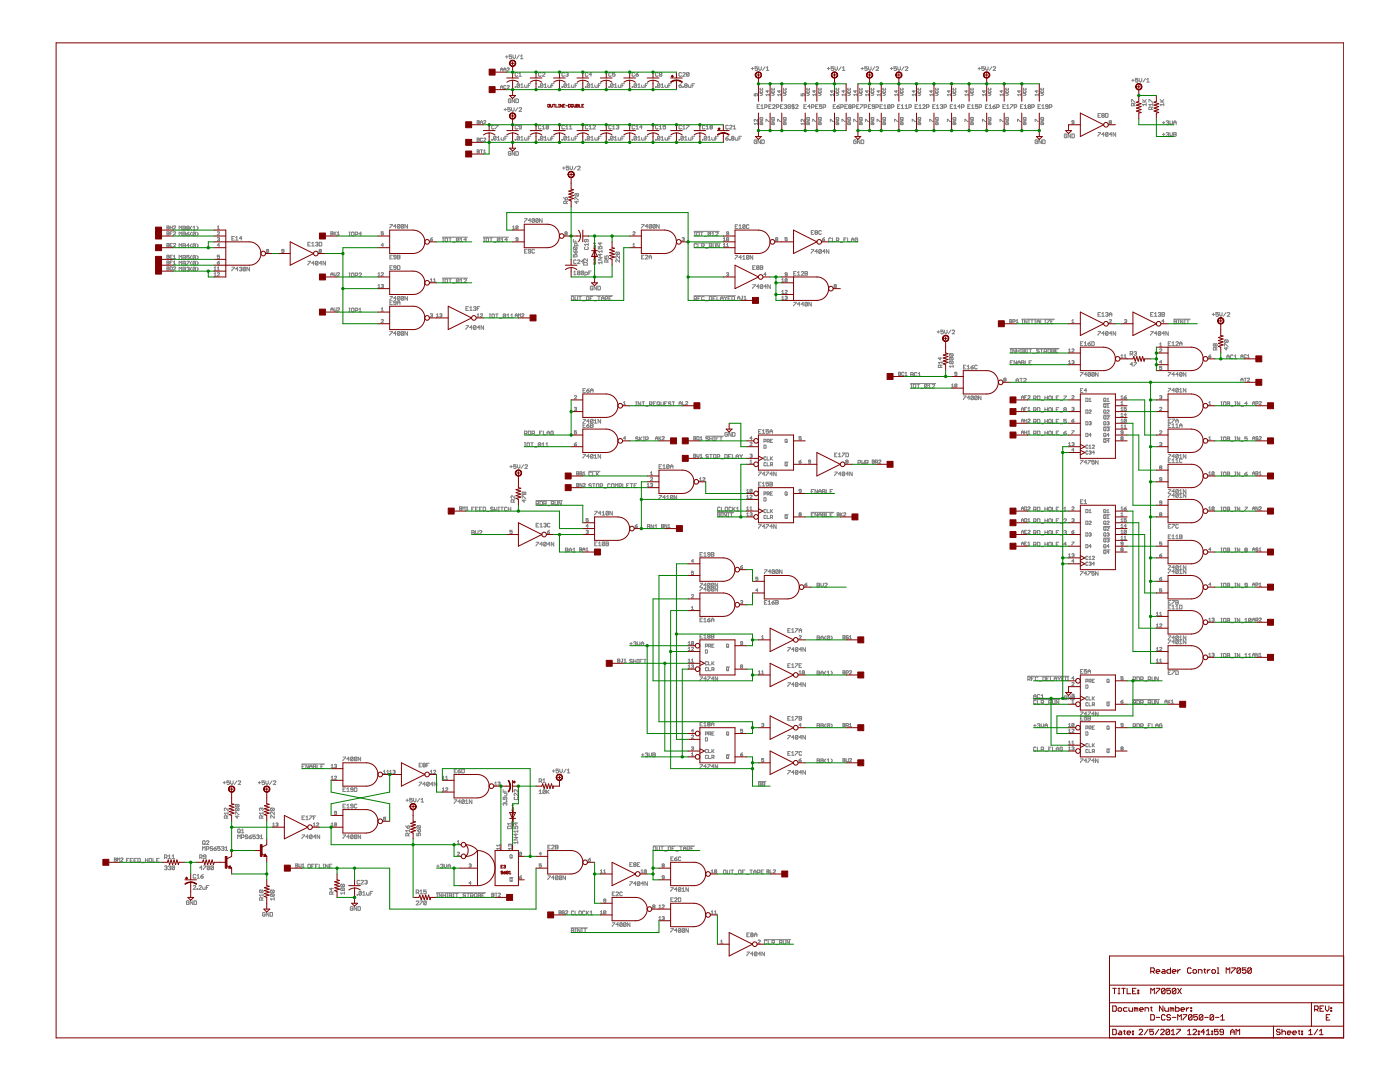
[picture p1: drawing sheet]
<svg xmlns="http://www.w3.org/2000/svg" width="279mm" height="216mm" viewBox="0 0 279 216" stroke-linecap="round" stroke-linejoin="round" font-family="sans-serif">
<g fill="none" stroke="#800080" stroke-width=".2">
<path d="M118.5 52.3h.1M118.5 50h.1M118.6 51.8l.1 .1zM118.6 49.1l.1 .2-.1-.2M118.6 51.5l.1 .1-.1-.1M118.6 52.6v.1M118.6 48.5v.1M118.6 50.3v.1M118.6 52.7h.1M118.6 50.4h.1M118.6 48.5h.1M118.6 49.4l.1 .2h-.1l.1-.2"/>
<path d="M118.6 48.5l.1 .1v-.1M118.6 49.8l.1 .1v-.1M118.6 50h.1M118.6 52.2l.1 .1v-.1M118.6 52.4h.1M118.6 48.8l.1 .1M118.6 49v.1M118.6 49.3v.1M118.6 49.7l.1 .1zM118.6 51.2h.1M118.6 51.4h.1zM118.6 51.7h.1"/>
<path d="M118.6 52l.1 .1zM118.6 49l.1 .1M118.6 51.8h.1M118.6 51.7l.1 .1M118.6 51.3h.1M118.6 51.2l.1 .1M118.6 49.1h.1M118.6 48.9h.1M118.7 50.3l-.1 .1M118.7 52.6v.1M118.7 52.6h.1M118.7 50.3h.1"/>
<path d="M118.7 52.6l-.1 .1M118.7 50.3v.1M118.7 49v.1M118.7 49.7v.1M118.7 50.2l-.1-.1 .2 .1M118.7 50.8v.1M118.7 51.4h.1M118.7 52v.1M118.7 52.6l-.1-.1 .2 .1M118.7 50.9h-.1M118.7 49.1h.1M102.2 162.1h.1"/>
<path d="M102.2 164.5h.1M102.2 161.7v-.1l.2 .1M102.2 162.4v.1M102.2 164h.2M102.2 164.8h.1M102.2 161.3h.2v.1l-.1-.1M102.2 163.6l.2 .1-.1-.1M102.2 161.7h.1M102.2 163v.1M102.2 162.4h.1M102.2 161.7h.2M102.2 164.7v.1"/>
<path d="M102.2 163.9h.2M102.2 163.9v.1M102.3 161v.1M102.3 161.2h.1M102.3 161.5h.1M102.3 161.9v.1M102.3 163.3h.1M102.3 163.5h.1M102.3 163.8h.1M102.3 164.2h.1M102.3 164.3v.1l.1-.1M102.3 164.5h.1"/>
<path d="M102.3 162v.1M102.3 161.1h.1M102.3 163.9h.1M102.3 163.8v.1M102.3 163.5v.1M102.3 163.4h.1M102.3 163.3v.1M102.3 162.2v.1h.1M102.3 162.4v.1M102.3 162.2h.1M102.3 162.1h.1M102.3 163.4v.2"/>
<path d="M102.3 164.8h.1M102.3 163.6h.1M102.3 163.4v.1M102.4 164.7l-.1 .1M102.4 162.2v.1M102.4 164.7v.1M102.4 163.9v.1M102.4 163h-.2M102.4 162.4l-.2 .1M102.4 161.8l-.1 .1M102.4 162.1l-.1 .1M102.4 164.7l-.1-.1 .1 .1"/>
<path d="M102.4 160.6v.1M102.4 161.1v.1M102.4 161.9v.1M102.4 162.1v.1M102.4 162.4v.1M102.4 163.5h.1M102.4 164.1v.1M102.4 164.4l-.1 .1M102.4 164.8h.1M102.4 162.5h.1M102.4 162v.1M102.4 161.7h.1"/>
<path d="M102.4 161.2h.1M102.4 160.7h-.1M102.4 164.2h.1M102.4 163.5v.1"/>
</g>
<g fill="none" stroke="#808080" stroke-width=".2">
<path d="M99.9 14.2v-.4l.2-.3 .2 .3v.4M99.9 17.7v-.4l.2-.2 .2 .2v.4M99.9 17.4h.4M99.9 13.9h.4M100.5 14.2v-.4l.3-.3 .2 .3v.4M100.5 13.9h.5M100.9 11.3h.5M101 17.2l-.1-.1-.4 .1v.4l.1 .1 .4-.1M101.1 11.1v.5M101.2 17.2l.1-.1 .3 .1-.4 .5h.4M101.2 13.7l.1-.2 .3 .2-.4 .5h.4M102 19.9l-.2-.2-.3 .2 .1 .6 .4-.1v-.3h-.3"/>
<path d="M102.1 11h-.5v.3l.3-.1 .2 .1-.1 .4-.4-.1M102.4 11v.5l.2 .2 .3-.2v-.5M102.7 19.7v.8l-.5-.8v.8M102.8 17.3l.1 .1zM103 19.7l.5 .2-.2 .6h-.3zM103.3 14.6l-.1-.1-.4 .1 .1 .6 .4-.1M103.5 14.7l.3-.2v.7M103.5 15.2h.6M103.6 11l-.5 .7M103.7 16.8l-.4-.1-.1 .6M103.7 16.8v.5l-.2 .1-.3-.1M103.7 16.8l-.5 .5"/>
<path d="M103.9 11.7h.5M103.9 11.2l.2-.2v.7M103.9 17l.3-.3v.7M103.9 17.4h.5M104.7 17l.1 .4h.4v-.4M105.4 17.1h.3M105.9 16.7h-.5v.7M107.5 17.3l.1 .1zM108 14.6l-.2-.1-.3 .1 .1 .6 .4-.1M108.2 14.6l.2-.1 .3 .1-.5 .6h.5M108.4 16.8l-.4-.1-.2 .6M108.4 16.8l-.2 .6-.4-.1"/>
<path d="M108.4 16.8l-.6 .5M108.6 17l.3-.3v.7M108.6 17.4h.5M109.3 17l.2 .4h.4v-.4M110.1 17.1h.3M110.6 16.7h-.5v.7M112.1 17.3l.2 .1zM112.6 14.6l-.1-.1-.4 .1 .2 .6 .3-.1M112.9 14.6l.4-.1 .1 .1-.1 .3M113 16.8l-.4-.1-.1 .6M113 16.8l-.1 .6-.4-.1M113 16.8l-.5 .5"/>
<path d="M113.2 14.9h.1M113.3 14.9l.1 .1-.1 .2-.4-.1M113.3 17l.2-.3v.7M113.3 17.4h.5M114 17l.2 .4h.3v-.4M114.8 17.1h.2M115.3 16.7h-.5v.7M116.8 17.3l.1 .1zM117.3 14.6l-.1-.1-.4 .1 .1 .6 .4-.1M117.7 16.8l-.1-.1-.4 .1v.5M117.7 16.8l-.1 .6-.4-.1M117.7 16.8l-.5 .5"/>
<path d="M117.9 17l.3-.3v.7M117.9 17.4h.5M118.1 14.9h-.5l.3-.4v.7M118.7 17l.1 .4h.4v-.4M119.4 17.1h.3M120 16.7h-.6v.7M121.5 17.3l.1 .1zM122 14.6l-.1-.1-.4 .1v.5l.1 .1 .4-.1M122.4 16.8l-.4-.1-.1 .6M122.4 16.8l-.2 .6-.3-.1M122.4 16.8l-.5 .5M122.6 17l.3-.3v.7"/>
<path d="M122.6 17.4h.5M122.7 14.5h-.5v.4l.4-.2 .1 .4-.1 .1-.4-.1M123.4 17l.1 .4h.4v-.4M124.1 17.1h.3M124.6 16.7h-.5v.7M126.2 17.3l.1 .1zM126.7 14.6l-.2-.1-.3 .1 .1 .6 .4-.1M126.9 14.9h.4l.1 .2-.4 .1zM127 16.8l-.3-.1-.2 .6M127 16.8l-.1 .6-.4-.1M127 16.8l-.5 .5M127.3 17l.3-.3v.7"/>
<path d="M127.3 17.4h.5M127.4 14.5l-.5 .4M128 17l.2 .4h.3v-.4M128.8 17.1h.3M129.3 16.7h-.5v.7M130.8 17.3l.2 .1zM131.3 14.6l-.1-.1-.4 .1 .2 .6 .3-.1M131.7 16.8l-.1-.1-.4 .1v.5M131.7 16.8l-.1 .6-.4-.1M131.7 16.8l-.5 .5M131.7 14.9l-.1 .1 .1 .2 .4-.1-.1-.2M131.7 14.9l-.1-.2 .1-.2 .4 .1-.1 .3"/>
<path d="M131.7 14.9h.3M132 17l.2-.3v.7M132 17.4h.5M132.7 17l.1 .4h.4v-.4M133.5 17.1h.2M134 16.7h-.5v.7M135.5 17.1h.4l.1 .2-.4 .1zM136 14.6l-.1-.1-.4 .1v.5l.1 .1 .4-.1M136 16.7l-.5 .4M136.2 17.3l.2 .1zM136.2 14.6l.2-.1 .4 .1-.6 .6h.6M136.8 17.1l-.2 .1 .2 .2 .3-.1-.1-.2"/>
<path d="M136.8 17.1l-.2-.1 .2-.3 .3 .1-.1 .3M136.8 17.1h.2M137.4 17l.1 .4h.4v-.4M137.5 14.6l-.4-.1-.1 .6M137.5 14.6l-.1 .6-.4-.1M137.5 14.6l-.5 .5M138.1 17.1h.3M138.6 16.7h-.5v.7M149.9 13.7h.5M150.2 13.4v.5M150.5 18.7v.4h.3l-.1-.2 .1-.2 .4 .1-.2 .3M151.2 13.3h-.5v.4l.2-.1 .3 .1-.1 .4-.4-.2"/>
<path d="M151.4 13.3v.5l.3 .3 .2-.3v-.5M151.7 18.7h.3l.2 .2-.2 .1h-.3M151.8 17.6v.3h.4l-.1-.3M151.8 18.1v.4l.4-.1-.1-.3M152.7 13.3l-.5 .8M153 14.1h.4M153 13.6l.2-.3v.8M153.2 18.1v.4l-.3-.3h.6M153.5 18.9h-.6l.2 .2M153.5 18.7v.4M154 18.7h.4l.1 .2-.1 .1h-.4M154.1 17.6v.3h.4v-.3"/>
<path d="M154.1 18.1v.4h.4v-.4M155.5 18.1v.4l-.3-.3h.6M155.8 18.9h-.6l.2 .2M155.8 18.7v.4M156.3 18.7h.4l.2 .2-.2 .1h-.4M156.4 18.1v.4l.5-.1-.1-.3M156.4 17.6v.3h.5l-.1-.3M159.9 18.7v.4h.3l-.1-.2 .1-.2 .3 .1-.1 .3M161 18.7h.4l.1 .2-.1 .1h-.4M161.1 17.6v.3h.4v-.3M161.1 18.1v.4h.4v-.4M162.5 18.1v.4l-.3-.3h.6"/>
<path d="M162.8 18.9h-.6l.2 .2M162.8 18.7v.4M163.3 18.7h.4l.2 .2-.2 .1h-.4M163.4 17.6l-.1 .1 .1 .2h.4v-.3M163.4 18.1l-.1 .1 .1 .3h.4v-.4M165.1 13.7h.5M165.4 13.4v.5M166 18.1v.4l-.3-.3h.6M166.3 18.9h-.6l.2 .2M166.3 18.7v.4M166.4 13.3h-.5v.4l.2-.1 .3 .1-.2 .4-.3-.2M166.6 13.3v.5l.3 .3 .2-.3v-.5"/>
<path d="M166.9 18.7h.3l.2 .2-.2 .1h-.3M166.9 18.1v.4h.4v-.4M166.9 17.6v.3h.4v-.3M167.9 13.3l-.5 .8M168.1 14.1h.5M168.1 13.6l.3-.3v.8M168.4 18.1v.4l-.4-.3h.7M168.7 18.9h-.7l.3 .2M168.7 18.7v.4M169.2 18.7h.3l.2 .2-.2 .1h-.3M169.3 17.6v.3h.4l-.1-.3M169.3 18.1v.4l.4-.1-.1-.3"/>
<path d="M170.7 18.1v.4l-.3-.3h.6M171 18.9h-.6l.2 .2M171 18.7v.4M171.5 18.7h.4l.2 .2-.2 .1h-.4M171.6 17.6v.3h.5l-.1-.3M171.6 18.1v.4l.5-.1-.1-.3M171.8 13.7h.5M172.1 13.4v.5M173 18.1v.4l-.3-.3h.7M173.1 13.3h-.5v.4l.2-.1 .3 .1-.1 .4-.4-.2M173.3 13.3v.5l.3 .3 .2-.3v-.5M173.4 18.9h-.7l.2 .2"/>
<path d="M173.4 18.7v.4M173.9 18.7h.3l.2 .2-.2 .1h-.3M173.9 18.1v.4h.4v-.4M173.9 17.6v.3h.4v-.3M174.6 13.3l-.5 .8M174.8 13.4l.2-.1 .3 .1-.5 .7h.5M175.4 18.1v.4l-.4-.3h.7M175.7 18.9h-.7l.3 .2M175.7 18.7v.4M176.2 18.7h.4l.1 .2-.1 .1h-.4M176.3 18.1l-.1 .1 .1 .3 .4-.1-.1-.3M176.3 17.6l-.1 .1 .1 .2h.4l-.1-.3"/>
<path d="M177.7 13.7h.5M177.9 13.4v.5M178.9 18.1v.4l-.4-.3h.7M178.9 13.3h-.5v.4l.3-.1 .2 .1-.1 .4-.4-.2M179.2 13.3v.5l.2 .3 .3-.3v-.5M179.2 18.9h-.7l.3 .2M179.2 18.7v.4M179.7 18.7h.4l.1 .2-.1 .1h-.4M179.8 18.1v.4h.3v-.4M179.8 17.6v.3h.3v-.3M180.4 13.3l-.5 .8M180.7 13.4l.1-.1 .4 .1-.5 .7h.5"/>
<path d="M182.4 18.1v.4l-.3-.3h.6M182.7 18.9h-.6l.2 .2M182.7 18.7v.4M183.2 18.7h.4l.1 .2-.1 .1h-.4M183.3 17.6l-.1 .1 .1 .2h.4v-.3M183.3 18.1l-.1 .1 .1 .3h.4v-.4M185.9 18.1v.4l-.3-.3h.6M186.2 18.9h-.6l.2 .2M186.2 18.7v.4M186.7 18.7h.4l.1 .2-.1 .1h-.4M186.8 18.1v.4h.4v-.4M186.8 17.6v.3h.4v-.3"/>
<path d="M189.4 18.1v.4l-.3-.3h.6M189.7 18.9h-.6l.2 .2M189.7 18.7v.4M190.2 18.7h.4l.2 .2-.2 .1h-.4M190.3 17.6l-.1 .1 .1 .2h.4v-.3M190.3 18.1l-.1 .1 .1 .3h.4v-.4M192.9 18.1v.4l-.3-.3h.6M193.2 18.9h-.6l.2 .2M193.2 18.7v.4M193.7 18.7h.4l.1 .2-.1 .1h-.4M193.8 18.1v.4h.4v-.4M193.8 17.6v.3h.4v-.3"/>
<path d="M195.2 13.7h.5M195.4 13.4v.5M196.4 18.1v.4l-.3-.3h.6M196.4 13.3h-.5v.4l.3-.1 .2 .1-.1 .4-.4-.2M196.7 13.3v.5l.2 .3 .3-.3v-.5M196.7 18.9h-.6l.2 .2M196.7 18.7v.4M197.2 18.7h.4l.2 .2-.2 .1h-.4M197.3 17.6v.3h.4v-.3M197.3 18.1v.4h.4v-.4M198 13.3l-.6 .8M198.2 13.4l.1-.1 .4 .1-.5 .7h.5"/>
<path d="M199.9 18.1v.4l-.3-.3h.6M200.2 18.9h-.6l.2 .2M200.2 18.7v.4M200.7 18.7h.4l.2 .2-.2 .1h-.4M200.8 17.6v.3h.5l-.1-.3M200.8 18.1v.4l.5-.1-.1-.3M203.4 18.1v.4l-.3-.3h.6M203.7 18.9h-.6l.2 .2M203.7 18.7v.4M204.2 18.7h.4l.2 .2-.2 .1h-.4M204.3 17.6v.3h.5l-.1-.3M204.3 18.1v.4l.5-.1-.1-.3"/>
<path d="M206.9 18.1v.4l-.3-.3h.6M207.2 18.9h-.6l.2 .2M207.2 18.7v.4M207.7 18.7h.4l.2 .2-.2 .1h-.4M207.8 18.1v.4l.5-.1-.1-.3M207.8 17.6v.3h.5l-.1-.3M225.8 16h.6M226.1 15.8v.5M227.1 15.6h-.5v.4l.2-.1 .3 .1-.1 .4-.4-.1M227.4 15.6v.6l.2 .2 .3-.2v-.6M228 19.9l.5 .5M228.6 15.6l-.5 .8"/>
<path d="M228.7 19.9l-.3 .3M228.9 16.4h.5M228.9 15.9l.2-.3v.8M231.5 19.9l.5 .5M232.3 19.9l-.4 .3M95.2 24.1l.5 .1-.2 .5h-.3zM95.2 27.6l.5 .1-.2 .5h-.3zM95.2 29.9l.5 .1-.2 .5h-.3zM95.2 30.2h.3M95.2 27.9h.3M95.2 24.4h.3M95.9 29.9h.4"/>
<path d="M95.9 24.7v-.4l.2-.2 .2 .2v.4M95.9 24.4h.4M96.1 29.9v.6M96.3 27.7l-.1-.1-.3 .1v.4l.1 .1 .3-.1M96.5 30.5h.4M96.5 30.1l.2-.2v.6M96.5 27.7l.1-.1 .3 .1-.4 .5h.4M96.5 24.2l.1-.1 .3 .1-.4 .5h.4M98.1 27.8l.2 .2zM98.6 25.1l-.1-.1-.4 .1v.5l.2 .1 .3-.1M98.9 25h.5l-.5 .7M99 27.3l-.1 .7-.4-.2"/>
<path d="M99 27.3l-.1-.1-.4 .1v.5M99 27.3l-.5 .5M99.3 28h.5M99.3 27.5l.2-.3v.8M100 27.5l.1 .5h.4v-.5M100.6 21.9h.5M100.8 27.6h.2M100.8 21.6v.5M101.3 27.2h-.5v.8M101.8 21.5h-.5v.4l.3-.2 .2 .2-.1 .3-.4-.1M102 30.4l-.2-.2-.3 .2 .1 .6 .4-.1v-.3h-.3M102.1 21.5v.5l.2 .2 .3-.2v-.5"/>
<path d="M102.7 30.2v.8l-.5-.8v.8M102.8 27.8l.1 .2zM103 30.2l.5 .2-.2 .6h-.3zM103.3 25.1l-.1-.1-.4 .1v.5l.1 .1 .4-.1M103.3 21.5l-.5 .7M103.6 21.6l.1-.1 .4 .1-.5 .6h.5M103.7 27.3v.5l-.2 .2-.3-.2M103.7 27.3l-.4-.1-.1 .6M103.7 27.3l-.5 .5M103.9 28h.5M103.9 27.5l.3-.3v.8M104.1 25.4h-.4l-.2-.2 .2-.2 .4 .1v.5l-.2 .1-.4-.1"/>
<path d="M104.7 27.5l.1 .5h.4v-.5M105.4 27.6h.3M105.9 27.2h-.5v.8M107.5 27.8l.1 .2zM108 25.1l-.2-.1-.3 .1 .1 .6 .4-.1M108.2 25.7h.5M108.2 25.2l.3-.2v.7M108.4 27.3v.5l-.2 .2-.4-.2M108.4 27.3l-.2-.1-.4 .1v.5M108.4 27.3l-.6 .5M108.6 28h.5M108.6 27.5l.3-.3v.8"/>
<path d="M109.3 27.5l.2 .5h.4v-.5M109.5 25.1l-.2-.1-.3 .1v.5M109.5 25.1v.5l-.2 .1-.3-.1M109.5 25.1l-.5 .5M110.1 27.6h.3M110.6 27.2h-.5v.8M112.1 27.8l.2 .2zM112.3 33.5h.5M112.5 39.4l.4 .5M112.5 33.3v.5M112.6 25.1l-.1-.1-.4 .1v.5l.2 .1 .3-.1M112.9 39.5l.2-.1 .2 .4-.4 .1z"/>
<path d="M112.9 25.7h.5M112.9 25.2l.3-.2v.7M113 27.3v.5l-.1 .2-.4-.2M113 27.3l-.1-.1-.4 .1v.5M113 27.3l-.5 .5M113.3 28h.5M113.3 27.5l.2-.3v.8M113.5 33.2h-.5v.3l.4-.1 .1 .4-.1 .1-.4-.1M113.6 25.7h.6M113.6 25.2l.3-.2v.7M113.8 33.2v.5l.2 .2 .3-.2v-.5M114 27.5l.2 .5h.3v-.5"/>
<path d="M114.7 39.9v-.5l.8 .5M114.8 27.6h.2M114.9 38.6l-.2 .4 .6 .1M114.9 38.6h.4l.2 .2-.2 .3M114.9 38.6l.4 .5M115 33.2l-.5 .7M115.3 27.2h-.5v.8M115.3 33.3l.1-.1 .4 .1-.5 .6h.5M116.8 27.8l.1 .2zM117.3 25.1l-.1-.1-.4 .1v.5l.1 .1 .4-.1M117.6 25.2l.2-.2v.7M117.6 25.7h.5"/>
<path d="M117.7 27.3v.5l-.1 .2-.4-.2M117.7 27.3l-.1-.1-.4 .1v.5M117.7 27.3l-.5 .5M117.9 28h.5M117.9 27.5l.3-.3v.8M118.3 25.1l.1-.1 .4 .1-.5 .6h.5M118.7 27.5l.1 .5h.4v-.5M119.4 27.6h.3M120 27.2h-.6v.8M121.5 27.8l.1 .2zM122 25.1l-.1-.1-.4 .1v.5l.1 .1 .4-.1M122.2 25.7h.5"/>
<path d="M122.2 25.2l.3-.2v.7M122.4 27.3l-.2 .7-.3-.2M122.4 27.3l-.4-.1-.1 .6M122.4 27.3l-.5 .5M122.6 28h.5M122.6 27.5l.3-.3v.8M123 25.1l.4-.1 .1 .1-.1 .3M123.3 25.4h.1M123.4 25.4l.1 .1-.1 .2-.4-.1M123.4 27.5l.1 .5h.4v-.5M124.1 27.6h.3M124.6 27.2h-.5v.8"/>
<path d="M126.2 27.8l.1 .2zM126.7 25.1l-.2-.1-.3 .1v.5l.1 .1 .4-.1M126.9 25.2l.3-.2v.7M126.9 25.7h.5M127 27.3l-.1 .7-.4-.2M127 27.3l-.3-.1-.2 .6M127 27.3l-.5 .5M127.3 28h.5M127.3 27.5l.3-.3v.8M128 27.5l.2 .5h.3v-.5M128.2 25.4h-.5l.3-.4v.7M128.8 27.6h.3"/>
<path d="M129.3 27.2h-.5v.8M130.8 27.8l.2 .2zM131.3 25.1l-.1-.1-.4 .1v.5l.2 .1 .3-.1M131.6 25.7h.5M131.6 25.2l.2-.2v.7M131.7 27.3l-.1 .7-.4-.2M131.7 27.3l-.1-.1-.4 .1v.5M131.7 27.3l-.5 .5M132 28h.5M132 27.5l.2-.3v.8M132.7 27.5l.1 .5h.4v-.5M132.8 25h-.5v.4l.3-.2 .2 .2-.1 .3-.4-.1"/>
<path d="M133.5 27.6h.2M134 27.2h-.5v.8M135.5 27.8l.1 .2zM136 25.1l-.1-.1-.4 .1v.5l.1 .1 .4-.1M136.2 25.7h.6M136.2 25.2l.3-.2v.7M136.4 27.3v.5l-.2 .2-.3-.2M136.4 27.3l-.2-.1-.3 .1v.5M136.4 27.3l-.5 .5M136.6 28h.5M136.6 27.5l.3-.3v.8M137 25h.5l-.5 .7"/>
<path d="M137.4 27.5l.1 .5h.4v-.5M138.1 27.6h.3M138.6 27.2h-.5v.8M140.2 27.8l.1 .2zM140.7 25.1l-.2-.1-.3 .1 .1 .6 .4-.1M140.9 25.7h.5M140.9 25.2l.3-.2v.7M141.1 27.3l-.2 .7-.4-.2M141.1 27.3l-.2-.1-.4 .1v.5M141.1 27.3l-.6 .5M141.3 28h.5M141.3 27.5l.3-.3v.8"/>
<path d="M141.8 25.4l-.1-.2 .1-.2 .4 .1-.2 .3M141.8 25.4l-.1 .1 .1 .2 .4-.1-.2-.2M141.8 25.4h.2M142 27.5l.2 .5h.4v-.5M142.8 27.6h.3M143.3 27.2h-.5v.8M144.8 27.6h.4l.2 .2-.4 .2zM145.4 27.2l-.6 .4M145.4 25.1l-.2-.1-.4 .1v.5l.2 .1 .4-.1M145.6 27.8l.1 .2zM145.6 25.1l.1-.1 .4 .1-.5 .6h.5M146.1 27.6l-.1 .1 .1 .3 .4-.2-.2-.2"/>
<path d="M146.1 27.6l-.1-.1 .1-.3 .4 .1-.2 .3M146.1 27.6h.2M146.3 25.7h.6M146.3 25.2l.3-.2v.7M146.7 27.5l.2 .5h.3v-.5M147.5 27.6h.2M148 27.2h-.5v.8M151 28l-.1-.1-.4 .1 .1 .7 .4-.2v-.2h-.2M151.1 21.3h.2M151.2 23.8v.5l-.5-.5-.2 .1 .1 .4M151.2 24.5v.4M151.2 24.7h-.7l.2 .2"/>
<path d="M151.6 20.9h-.5v.8h.5M151.7 24h.5l-.5 .3h.5M151.8 23.4h.3l.1 .4h-.5zM151.8 24.5v.4h.3l.1-.3-.3-.1v.2M151.8 27.9v.8l-.5-.8v.8M151.8 21.7h.6M151.8 21.1l.3-.2v.8M152 27.9l.5 .1-.1 .7h-.4zM152.6 21.4l.5-.1-.1-.4h-.4v.8M152.9 24.3v-.5l.6 .5M153.4 21.3h.3M153.9 20.9h-.5v.8h.5"/>
<path d="M154 24h.5l-.5 .3h.5M154.1 23.4h.4v.4h-.5zM154.1 24.5v.4h.4v-.3l-.2-.1v.2M154.2 21l.1-.1 .4 .1-.5 .7h.5M154.9 21.4h.4l.1-.4-.5-.1v.8M155.2 24.3v-.5l.6 .5M155.8 21.3h.2M156.3 20.9h-.5v.8h.5M156.3 24h.6l-.6 .3h.6M156.4 24.5v.4h.4l.1-.3-.3-.1v.2M156.4 23.4h.4l.1 .4h-.6zM156.5 21l.4-.1 .1 .1-.1 .3"/>
<path d="M156.8 21.3h.1M156.9 21.3l.1 .1-.1 .3-.4-.2M157.8 21l-.2-.1-.3 .1 .1 .7 .4-.2v-.2h-.3M158.3 20.8v1M158.5 21l-.1-.1-.4 .1 .2 .3 .3 .1-.1 .3-.4-.2M158.8 21l.1-.1 .4 .1-.5 .7h.5M160.4 21.3h.3M160.5 23.8v.5l-.4-.5-.2 .1 .1 .4M160.5 24.7h-.6l.2 .2M160.5 24.5v.4M161 20.9h-.6v.8h.6M161 24h.5l-.5 .3h.5"/>
<path d="M161.1 24.5v.4h.4v-.3l-.2-.1v.2M161.1 23.4h.4v.4h-.5zM161.7 21.3h-.5l.4-.4v.8M161.9 21.4h.4l.2-.4-.6-.1v.8M162.2 24.3v-.5l.6 .5M162.8 21.3h.2M163.3 20.9h-.5v.8h.5M163.3 23.5l.5-.1 .1 .4h-.6zM163.3 24h.6l-.6 .3h.6M163.4 24.5l-.1 .1 .1 .3h.4l.1-.3-.3-.1v.2M164 20.9h-.5v.4l.3-.2 .2 .2-.1 .4-.4-.2M164.3 21.4h.4l.1-.4-.5-.1v.8"/>
<path d="M165.7 24.3v-.5l.6 .5M166.3 21.3h.2M166.8 20.9h-.5v.8h.5M166.9 24h.5l-.5 .3h.5M166.9 24.5v.4h.4l.1-.3-.3-.1v.2M166.9 23.4h.4l.1 .4h-.5zM167 21.3h.4l.1 .2-.3 .2zM167.5 20.9l-.5 .4M167.8 21.4h.4l.1-.4-.5-.1v.8M168 24.3v-.5l.7 .5M168.6 21.3h.3M169.1 20.9h-.5v.8h.5"/>
<path d="M169.2 24h.5l-.5 .3h.5M169.3 23.4h.3l.1 .4h-.5zM169.3 24.5v.4h.3l.1-.3-.2-.1v.2M169.5 21.3l-.1-.2 .1-.2 .4 .1-.2 .3M169.5 21.3l-.1 .1 .1 .3 .4-.2-.2-.2M169.5 21.3h.2M170.1 21.4h.4l.1-.4-.5-.1v.8M170.4 24.3v-.5l.6 .5M170.9 28l-.1-.1-.4 .1 .1 .7 .4-.2v-.2h-.3M171 21.3h.2M171.4 20.9h-.4v.8h.4M171.5 24h.6l-.6 .3h.6"/>
<path d="M171.6 23.4h.4l.1 .4h-.6zM171.6 24.5v.4h.4l.1-.3-.3-.1v.2M171.6 27.9v.8l-.5-.8v.8M171.7 20.9h.5l-.5 .8M171.9 27.9l.5 .1-.1 .7h-.4zM172.5 21.4l.5-.1-.2-.4h-.3v.8M172.7 24.3v-.5l.7 .5M173.3 21.3h.2M173.8 20.9h-.5v.8h.5M173.9 24h.5l-.5 .3h.5M173.9 24.5v.4h.4l.1-.3-.3-.1v.2M173.9 23.4h.4l.1 .4h-.5z"/>
<path d="M174.5 21.3h-.3l-.1-.2 .1-.2 .3 .1v.5l-.1 .2-.3-.2M174.8 21.4h.4l.1-.4-.5-.1v.8M175 24.3v-.5l.7 .5M175.6 21.3h.3M176.1 20.9h-.5v.8h.5M176.2 24h.5l-.5 .3h.5M176.2 23.5l.4-.1 .1 .4h-.5zM176.3 24.5l-.1 .1 .1 .3h.3l.1-.3-.2-.1v.2M176.4 21.7h.5M176.4 21.1l.2-.2v.8M177.6 21l-.1-.1-.4 .1v.5M177.6 21v.5l-.1 .2-.4-.2"/>
<path d="M177.6 21l-.5 .5M177.9 21.4l.5-.1-.1-.4h-.4v.8M178.5 24.3v-.5l.7 .5M179.1 21.3h.3M179.6 20.9h-.5v.8h.5M179.7 24h.5l-.5 .3h.5M179.8 24.5v.4h.3l.1-.3-.2-.1v.2M179.8 23.4h.3l.1 .4h-.5zM179.9 21.7h.5M179.9 21.1l.2-.2v.8M180.6 21.7h.5M180.6 21.1l.3-.2v.8"/>
<path d="M181.4 21.4l.5-.1-.1-.4h-.4v.8M182.1 24.3v-.5l.6 .5M182.6 21.3h.3M183.1 20.9h-.5v.8h.5M183.2 23.5l.5-.1v.4h-.5zM183.2 24h.5l-.5 .3h.5M183.3 24.5l-.1 .1 .1 .3h.4v-.3l-.2-.1v.2M183.4 21.7h.5M183.4 21.1l.2-.2v.8M184.1 21l.2-.1 .3 .1-.5 .7h.5M184.9 21.4h.4l.1-.4-.5-.1v.8M185.6 24.3v-.5l.6 .5"/>
<path d="M186.1 21.3h.3M186.6 20.9h-.5v.8h.5M186.7 24h.5l-.5 .3h.5M186.8 23.4h.4v.4h-.5zM186.8 24.5v.4h.4v-.3l-.2-.1v.2M186.9 21.7h.5M186.9 21.1l.2-.2v.8M187.6 21l.4-.1 .2 .1-.2 .3M187.9 21.3h.1M188 21.3l.2 .1-.2 .3-.4-.2M188.4 21.4l.5-.1-.1-.4h-.4v.8M189.1 24.3v-.5l.6 .5"/>
<path d="M189.6 21.3h.3M190.1 20.9h-.5v.8h.5M190.2 24h.6l-.6 .3h.6M190.2 23.5l.5-.1 .1 .4h-.6zM190.3 24.5l-.1 .1 .1 .3h.4l.1-.3-.3-.1v.2M190.4 21.7h.5M190.4 21.1l.2-.2v.8M191.6 21.3h-.4l.3-.4v.8M191.9 21.4h.4l.1-.4-.5-.1v.8M192.6 24.3v-.5l.6 .5M193.1 21.3h.3M193.7 20.9h-.6v.8h.6"/>
<path d="M193.7 24h.5l-.5 .3h.5M193.8 24.5v.4h.4v-.3l-.2-.1v.2M193.8 23.4h.4v.4h-.5zM193.9 21.7h.5M193.9 21.1l.2-.2v.8M195.2 20.9h-.6v.4l.3-.2 .3 .2-.2 .4-.4-.2M195.4 21.4l.5-.1-.1-.4h-.4v.8M196.1 24.3v-.5l.6 .5M196.7 21.3h.2M197.1 20.9h-.4v.8h.4M197.2 24h.6l-.6 .3h.6M197.3 24.5v.4h.4l.1-.3-.3-.1v.2"/>
<path d="M197.3 23.4h.4l.1 .4h-.6zM197.4 21.7h.5M197.4 21.1l.3-.2v.8M198.2 21.3h.3l.1 .2-.3 .2zM198.6 20.9l-.4 .4M198.9 21.4h.4l.1-.4-.5-.1v.8M199.6 24.3v-.5l.6 .5M200.2 21.3h.2M200.7 20.9h-.5v.8h.5M200.7 24h.6l-.6 .3h.6M200.8 24.5v.4h.4l.1-.3-.3-.1v.2M200.8 23.4h.4l.1 .4h-.6z"/>
<path d="M200.9 21.7h.5M200.9 21.1l.2-.2v.8M201.7 20.9h.5l-.5 .8M202.4 21.4l.5-.1-.1-.4h-.4v.8M203.1 24.3v-.5l.6 .5M203.7 21.3h.2M204.2 20.9h-.5v.8h.5M204.2 24h.6l-.6 .3h.6M204.3 24.5v.4h.4l.1-.3-.3-.1v.2M204.3 23.4h.4l.1 .4h-.6zM204.4 21.7h.5M204.4 21.1l.3-.2v.8"/>
<path d="M205.3 21.3l-.1-.2 .1-.2 .4 .1-.2 .3M205.3 21.3l-.1 .1 .1 .3 .4-.2-.2-.2M205.3 21.3h.2M205.9 21.4h.4l.1-.4-.5-.1v.8M206.6 24.3v-.5l.6 .5M207.1 28l-.2-.1-.3 .1v.5l.3 .2 .2-.4h-.3M207.2 21.3h.2M207.7 20.9h-.5v.8h.5M207.7 24h.6l-.6 .3h.6M207.8 24.5v.4h.4l.1-.3-.3-.1v.2M207.8 23.4h.4l.1 .4h-.6zM207.8 27.9v.8l-.5-.8v.8"/>
<path d="M207.9 21.7h.5M207.9 21.1l.3-.2v.8M208.1 27.9l.5 .1-.2 .7h-.3zM209.2 21.3l-.5-.2 .1-.2 .4 .1v.5l-.2 .2-.3-.2M209.4 21.4l.5-.1-.1-.4h-.4v.8M212.9 26.9l-.1-.2-.4 .2 .1 .6 .4-.1v-.3h-.2M213.7 26.7v.8l-.5-.8v.8M213.9 26.7l.5 .2-.1 .6h-.4zM214.3 24.4l-.4-.1 .1-.2 .3 .1v.4l-.1 .1-.3-.1M219.1 26.5h.5l-.5 .7M219.1 23h.3M219.6 22.6h-.5v.8h.5"/>
<path d="M220 23l-.1 .2 .1 .2 .4-.1-.1-.3M220 23l-.1-.1 .1-.3 .4 .2-.1 .2M220 23h.3M220.4 26.8h-.5l.4-.3v.7M220.6 22.6l.5 .2-.1 .6h-.4zM221.1 26.6l-.1 .6-.4-.1M221.1 26.6l-.1-.1-.4 .1v.5M221.1 26.6l-.5 .5M221.5 24.4l-.1-.1 .1-.2 .3 .1-.1 .2M221.5 24.4l-.1 .1 .1 .2 .3-.1-.1-.2M221.5 24.4h.2M221.9 26.8h-.5l.4-.3v.7"/>
<path d="M222.7 26.5v.7l-.6-.7v.7M225.8 20.4v-.5l.7 .5M226.3 21.1l-.1-.5-.4 .1v.4h.7M226.5 20.6l-.2 .3M228 20.4h.7M228.7 20.9h-.7l.3 .2M228.7 20.6v.5M229.3 20.4v-.5l.8 .5M229.8 21.9l-.1-.5-.4 .1v.4h.8M230.1 20.9h-.8l.3 .2M230.1 21.4l-.3 .2M230.1 20.6v.5"/>
<path d="M231.5 20.4h.8M232 26.8h.5M232 24.5h.5M232.2 24.2v.5M232.2 26.6v.5M232.3 20.9h-.8l.3 .2M232.3 20.6v.5M232.7 26.6l.4-.1 .1 .1-.1 .2M232.7 24.2l.4-.1 .1 .1-.1 .3M233 26.8h.1M233 24.5h.1M233.1 26.8l.1 .1-.1 .3-.4-.1"/>
<path d="M233.1 24.5l.1 .1-.1 .3-.4-.2M233.5 24.1v.5l.2 .3 .3-.3v-.5M233.5 26.5v.4l.2 .3 .3-.3v-.4M234.2 26.5l.5 .1-.1 .6h-.4zM234.2 26.8h.4M234.2 24.5h.5M234.2 24.9v-.5l.3-.3 .2 .3v.5M33.3 52.4h.4M33.3 45.1l.5 .1-.1 .5h-.4zM33.3 46.2l.5 .2-.1 .5h-.4zM33.3 48.6l.5 .1-.1 .5h-.4zM33.3 50.9l.5 .1-.1 .6h-.4z"/>
<path d="M33.3 52.1l.5 .1-.1 .5h-.4zM33.3 53.3l.5 .1-.1 .5h-.4zM33.3 48.9h.4M33.3 46.6h.4M33.3 51.2h.4M33.3 45.4h.4M33.3 53.6h.4M34 52.4h.2M34 53.3l.4 .1-.1 .5h-.3zM34 48.9h.2M34 46.6h.2M34 45.1v.6"/>
<path d="M34 51.2h.2M34 45.4h.4M34.4 45.1v.6M34.4 50.9h-.4v.7h.4M34.4 46.2h-.4v.7M34.4 48.6h-.4v.6h.4M34.4 52.1h-.4v.6M34.6 51.1l.2-.2v.7M34.6 52.3l.2-.2v.6M34.6 46.4l.1-.2 .4 .2-.5 .5h.5M34.6 45.2l.1-.1 .4 .1-.5 .5h.5M34.6 48.7l.3-.1 .2 .2-.5 .4h.5"/>
<path d="M34.6 51.6h.5M34.6 52.7h.5M34.6 53.4l.1-.1 .4 .1-.5 .5h.5M35.8 49.4v-.8l.2 .3 .3-.3v.8M35.8 51.7v-.7l.2 .2 .3-.2v.7M35.8 45.9v-.8l.2 .3 .3-.3v.8M35.8 47.1v-.8l.2 .2 .3-.2v.8M35.8 52.9v-.8l.2 .3 .3-.3v.8M35.8 54.1v-.8l.2 .3 .3-.3v.8M36.5 53.3l.5 .1-.1 .7h-.4zM36.5 53.7h.4M36.5 51l.5 .1-.1 .6h-.4z"/>
<path d="M36.5 51.4h.4M36.5 49h.4M36.5 52.1l.5 .2-.1 .6h-.4zM36.5 52.5h.4M36.5 45.1l.5 .2-.1 .6h-.4zM36.5 48.6l.5 .2-.1 .6h-.4zM36.5 46.3l.5 .1-.1 .7h-.4zM36.5 46.7h.4M36.5 45.5h.4M37.3 53.4l.3-.1 .2 .1-.2 .3M37.3 52.1h.5l-.5 .8M37.3 46.7h.3l.2 .2-.4 .2z"/>
<path d="M37.4 45.5l-.1-.1 .1-.3 .4 .2-.2 .2M37.4 45.5l-.1 .1 .1 .3 .4-.1-.2-.3M37.4 45.5h.2M37.5 53.7h.1M37.6 53.7l.2 .1-.2 .3-.3-.2M37.8 51h-.5v.4l.2-.2 .3 .2-.2 .3-.3-.1M37.8 49h-.5l.3-.4v.8M37.8 46.3l-.5 .4M38.3 48.6l-.3 .3v.2l.3 .3M38.3 53.3l-.3 .3v.2l.3 .3M38.3 45.1l-.3 .3v.2l.3 .3M38.3 46.3l-.3 .2v.3l.3 .3"/>
<path d="M38.3 51l-.3 .2v.3l.3 .2M38.3 52.1l-.3 .3v.2l.3 .3M38.5 45.9h.5M38.5 45.4l.3-.3v.8M39 53.4l-.1-.1-.4 .1v.5M39 53.4l-.1 .7-.4-.2M39 51.1l-.1-.1-.4 .1v.5M39 51.1l-.1 .6-.4-.1M39 52.3l-.1-.2-.4 .2v.5M39 52.3l-.1 .6-.4-.1M39 48.8l-.1 .6-.4-.1M39 46.4l-.1-.1-.4 .1v.5"/>
<path d="M39 46.4l-.1 .7-.4-.2M39 48.8l-.1-.2-.4 .2v.5M39 53.4l-.5 .5M39 48.8l-.5 .5M39 51.1l-.5 .5M39 46.4l-.5 .5M39 52.3l-.5 .5M39.3 51l.2 .2v.3l-.2 .2M39.3 53.3l.2 .3v.2l-.2 .3M39.3 45.1l.2 .3v.2l-.2 .3M39.3 46.3l.2 .2v.3l-.2 .3M39.3 48.6l.2 .3v.2l-.2 .3"/>
<path d="M39.3 52.1l.2 .3v.2l-.2 .3M42.7 55.1h.5M42.7 53.5l.2-.2v.6M42.7 54.6l.2-.2v.7M42.7 53.9h.5M43.4 52.4h.3l.1 .2-.3 .1zM43.4 54.5l.1-.1 .3 .1-.4 .6h.4M43.4 46.4l.1-.2 .3 .2-.4 .5h.4M43.4 47.5l.3-.1 .1 .1-.1 .2M43.4 45.7h.4M43.4 45.3l.2-.2v.6M43.4 53.5l.2-.2v.6"/>
<path d="M43.4 53.9h.4M43.6 47.7h.1M43.7 47.7l.1 .2-.1 .2-.3-.1M43.8 50.9h-.4v.3l.2-.1 .2 .1-.1 .4-.3-.1M43.8 48.9h-.4l.3-.3v.6M43.8 52.1l-.4 .3M46.3 53.3h.5l-.5 .8M46.3 47.6h.2M46.8 47.2h-.5v.7h.5M47 47.9h.5M47 47.4l.3-.2v.7M47.5 53.7h-.5l.4-.4v.8"/>
<path d="M47.8 53.4l.4-.1 .1 .1-.1 .3M48 53.7h.2M48.2 53.7l.1 .1-.1 .3-.4-.2M48.3 47.6h-.5l.4-.4v.7M49 53.4l-.1-.1-.4 .1v.5M49 53.4v.5l-.1 .2-.4-.2M49 53.4l-.5 .5M49.8 53.3v.8l-.5-.8v.8M53.3 50.1l-.1-.1 .1-.2 .3 .1-.1 .2M53.3 50.1l-.1 .1 .1 .2 .3-.1-.1-.2M53.3 50.1h.2M56.7 50.1h-.4l-.1-.1 .1-.2 .4 .1v.4l-.1 .1-.4-.1"/>
<path d="M61.4 52.1h.6l-.6 .8M61.4 48.7h.3M62 48.3h-.6v.8h.6M62.2 49.1h.5M62.2 48.6l.3-.3v.8M62.7 52.5h-.5l.4-.4v.8M63 48.5l.3-.2 .2 .2-.2 .2M63.2 48.7h.1M63.3 48.7l.2 .2-.2 .2-.3-.1M63.5 52.3l-.4-.2-.1 .7M63.5 52.3v.5l-.2 .1-.3-.1M63.5 52.3l-.5 .5"/>
<path d="M63.7 48.3l.5 .2v.5l-.1 .1h-.4zM63.8 50.1l-.1-.1 .1-.2 .3 .1-.1 .2M63.8 50.1l-.1 .1 .1 .2 .3-.1-.1-.2M63.8 50.1h.2M64.2 52.5h-.5l.4-.4v.8M65 52.1v.8l-.5-.8v.8M66 46.2l.5 .2-.1 .5h-.4zM66 46.6h.4M66 54.8h.5M66 55.1v-.5l.3-.2 .2 .2v.5M66.7 46.2v.7M66.7 54.4v.5l.2 .2 .2-.2v-.5"/>
<path d="M66.8 46.6l.3 .3M67.1 46.2l-.4 .5M67.3 54.5l.1-.1 .4 .1-.5 .6h.5M67.3 46.9h.5M67.3 46.5l.2-.3v.7M69.6 55.2h.3M69.6 54.5h.3M69.6 47.1h.3M69.6 46.3h.3M69.8 46.3v.8M69.8 54.5v.7M70.1 54.6l.2-.1 .3 .1-.1 .6-.4-.1z"/>
<path d="M70.1 46.4l.2-.1 .3 .1-.1 .7-.4-.2zM70.9 46.8h.4l.1-.4-.5-.1v.8M70.9 55h.4l.1-.4-.5-.1v.7M71.6 54.6l.2-.1 .3 .1-.5 .6h.5M72.1 46.7h-.5l.4-.4v.8M75.4 57l.2-.2v.6M75.4 54.6l.2-.2v.7M75.4 55.1h.5M75.4 57.4h.5M76.1 54.5l.1-.1 .3 .1-.4 .6h.4M76.1 56.9l.3-.1 .1 .1-.1 .2M76.3 57.1h.1"/>
<path d="M76.4 57.1l.1 .1-.1 .2-.3-.1M76.5 46.2h-.4v.4l.2-.1 .2 .1-.1 .3-.3-.1M76.5 48.9h-.4l.3-.3v.6M77.8 44.8h.5l-.5 .7M77.8 59.2h.5l-.5 .7M77.8 51.3h.3M77.8 53.4h.3M78.3 50.9h-.5v.8h.5M78.3 53h-.5v.8h.5M79.1 45.2h-.5l.3-.4v.7M79.1 59.5h-.5l.3-.3v.7M79.1 51.3h-.4l-.1-.1 .1-.3 .4 .1v.5l-.2 .2-.3-.2"/>
<path d="M79.1 53.4h-.4l-.1-.1 .1-.3 .4 .1v.5l-.2 .2-.3-.2M79.3 50.9l.5 .1-.1 .7h-.4zM79.3 53l.5 .1-.1 .7h-.4zM79.3 51.3h.4M79.8 59.3l-.1 .6-.4-.1M79.8 44.9l-.4-.1-.1 .6M79.8 59.3l-.1-.1-.4 .1v.5M79.8 44.9l-.1 .6-.4-.1M79.8 44.9l-.5 .5M79.8 59.3l-.5 .5M80.6 59.3v.5l-.2 .1-.3-.1M80.6 44.9l-.4-.1-.1 .6"/>
<path d="M80.6 59.3l-.2-.1-.3 .1v.5M80.6 44.9v.5l-.2 .1-.3-.1M80.6 44.9l-.5 .5M80.6 59.3l-.5 .5M81.3 44.8v.7l-.5-.7v.7M81.3 59.2v.7l-.5-.7v.7M85.9 47.7h.3l.1 .3-.3 .1zM85.9 55.8l.2-.2v.6M85.9 56.2h.4M86.3 47.4l-.4 .3M86.5 56.2h.5M86.5 55.8l.2-.2v.6"/>
<path d="M88.3 55.5h5M88.3 47.3h5M88.3 56.4h.3M88.3 55.6h.3M88.3 48.2h.3M88.3 47.5h.3M88.4 47.5v.7M88.4 55.6v.8M88.8 47.6l.1-.1 .4 .1-.1 .6-.4-.1zM88.9 55.6l.4 .2-.1 .6-.4-.1zM89.6 55.6h.5M89.6 47.5h.5"/>
<path d="M89.8 47.5v.7M89.8 55.6v.8M90.3 48.3h.5M90.3 56.5h.5M91.6 47.6l-.4-.1-.1 .6M91.6 47.6l-.1 .6-.4-.1M91.6 55.8l-.4-.2-.1 .7M91.6 55.8l-.1 .6-.4-.1M91.6 55.8l-.5 .5M91.6 47.6l-.5 .5M91.8 56.4h.5M91.8 55.9l.3-.3v.8"/>
<path d="M91.8 47.7l.3-.2v.7M91.8 48.2h.5M92.6 55.8l.1-.2 .4 .2-.5 .6h.5M93.1 47.8h-.5l.4-.3v.7M96.5 47.3h5M96.5 48.2h.3M96.5 47.5h.3M96.6 47.5v.7M97.1 47.5l.4 .1-.1 .6-.4-.1zM97.7 47.5h.6M98 47.5v.7M98.5 48.3h.5"/>
<path d="M99.8 47.6l-.4-.1-.1 .6M99.8 47.6l-.2 .6-.3-.1M99.8 47.6l-.5 .5M100 48.2h.5M100 47.7l.3-.2v.7M101.3 47.8h-.5l.3-.3v.7M102.3 45.3l.2-.2v.6M102.3 45.7h.4M103.4 45.2l-.1-.1-.3 .1v.4M103.4 47.7h-.3l-.1-.1 .1-.2 .3 .1v.5l-.1 .1-.3-.1M103.4 45.2l-.4 .4M103.4 45.2l-.1 .5-.3-.1"/>
<path d="M104.7 43.6h.5l-.5 .8M104.7 50.1h.2M105.2 49.7h-.5v.8h.5M105.9 50.1l-.5-.1 .2-.3 .3 .2v.5l-.1 .1-.4-.1M105.9 44h-.5l.4-.4v.8M106.7 43.8l-.4-.2-.1 .6M106.7 49.9l-.1-.2-.4 .2v.5l.1 .1 .4-.1M106.7 43.8l-.1 .6-.4-.2M106.7 43.8l-.5 .4M107.4 43.8l-.3-.2-.2 .6M107.4 43.8v.4l-.1 .2-.4-.2M107.4 43.8l-.5 .4"/>
<path d="M108.2 43.6v.8l-.5-.8v.8M112.9 46.6l-.1-.1 .1-.3 .3 .2-.1 .2M112.9 46.6l-.1 .1 .1 .2 .3-.1-.1-.2M112.9 46.6h.2M113 40.6l-.1-.5-.4 .2v.3h.8M113.3 40.1l-.3 .3M114 59h8.3M114 59.3l.1-.1 .4 .1-.1 .6-.4-.1zM114.4 50.8v.5h.4l-.1-.3 .1-.2 .4 .1-.2 .4M114.4 47.8v.5h.8M114.4 50l.4 .5M114.5 54.3l.2-.2v.7"/>
<path d="M114.5 54.8h.5M114.6 49.3l-.2 .4 .6 .1M114.6 49.3l.6 .1-.2 .4M114.6 49.3l.4 .5M114.8 59.2v.6l.1 .1 .4-.1v-.6M114.8 48v.3M114.9 50l.3 .2-.2 .3h-.2zM115 52l-.1-.1-.4 .1 .1 .6 .4-.1M115.1 40.1v.5l-.4-.3h.8M115.2 49l-.2-.5-.3 .1v.4h.7M115.2 52l.2-.1 .3 .1-.5 .6h.5M115.4 54.4l-.2-.1 .2-.2 .3 .1-.1 .2"/>
<path d="M115.4 54.4l-.2 .2 .2 .2 .3-.1-.1-.3M115.4 54.4h.2M115.5 59.2h.5M115.8 59.2v.7M116.5 52.5l.6-.1 .1 .5h-.7zM116.5 52.2h-.5l.4-.3v.7M116.5 54.2l-.1-.1-.4 .1v.5M116.5 54.2v.5l-.1 .1-.4-.1M116.5 54.2l-.5 .5M116.7 54.8h.4l.1-.4-.5-.1v.8M116.8 49.3l-.2 .1 .2 .4 .6-.1-.1-.4M117 47.8v.4l-.1 .1-.3-.1 .2-.4h.5l.1 .1-.1 .4"/>
<path d="M117 59.3l.2-.1 .3 .1-.1 .6-.4-.1zM117.2 51.6v.5l-.5-.5-.2 .2 .1 .3M117.4 48.5v.5M117.4 48.8h-.8l.3 .2M117.5 54.4h.3M117.8 59.5h.2M118 54.1h-.5v.7M118.3 59.2h-.5v.7M118.3 57.2l-.1-.1-.4 .1v.5l.4 .1 .1-.3h-.2M119.1 57.1v.7l-.5-.7v.7M119.3 59.2h.5M119.3 57.1l.5 .1-.1 .6h-.4z"/>
<path d="M119.4 49.1v.6h.4l-.1-.3 .1-.3 .3 .2-.1 .4M119.4 51.4h.7l-.7 .5h.7M119.5 59.2v.7M119.8 48.4v.5l-.4-.4h.7M119.8 50.7v.5l-.4-.4h.7M120 59.5h.5M120 59.9v-.5l.3-.2 .2 .2v.5M120.1 52.4h-.7l.3 .3M120.1 49.9v.5M120.1 52.2v.5M120.1 50.1h-.7l.3 .3M120.7 51.1v.5h.4l-.2-.3 .2-.2 .3 .1-.1 .4"/>
<path d="M120.8 59.6h.4l.1-.3-.5-.1v.7M121.2 52.3v-.4l-.4-.1-.1 .5h.7M121.4 51.8l-.2 .2M121.5 59.5h.3M122 59.2h-.5v.7h.5M123 50.3l-.1 .1 .1 .4h.5M123 50.3l.6 .1-.1 .4M123 50.3l.5 .5M123.6 51.1v.5l-.5-.5-.2 .1 .1 .4M123.6 51.8v.5l-.6-.5-.1 .1 .1 .4M126.3 48.8l.2-.2v.6M126.3 46.4l.1-.2 .3 .2-.4 .5h.4"/>
<path d="M126.3 49.2h.4M128 44.8h.5l-.5 .7M128 51.3h.3M128.5 50.9h-.5v.8h.5M128.8 51l.1-.1 .4 .1-.5 .7h.5M129.3 45.2h-.5l.4-.4v.7M129.5 51.7v-.5l.3-.3 .2 .3v.5M129.5 51.3h.5M130 44.9l-.1-.1-.4 .1v.5M130 44.9l-.1 .6-.4-.1M130 44.9l-.5 .5M130.8 44.9l-.4-.1-.1 .6"/>
<path d="M130.8 44.9l-.1 .6-.4-.1M130.8 44.9l-.5 .5M131.6 44.8v.7l-.6-.7v.7M136.1 47.5l.3-.1 .1 .1-.1 .2M136.3 47.7h.1M136.4 47.7l.1 .2-.1 .2-.3-.1M138.5 48.5h5.3M138.5 46.2h5M138.5 59h8.3M138.5 59.6h.4l.1-.3-.5-.1v.7M138.5 47.1h.3M138.5 46.3h.3"/>
<path d="M138.7 46.3v.8M138.8 59.6l.2 .3M139 46.4l.2-.1 .4 .1-.2 .7-.4-.2zM139 48.8l-.1-.2-.4 .2 .2 .6 .3-.1M139.3 59.5h.3M139.3 48.6v.8h.5M139.8 59.2h-.5v.7M139.8 46.3h.5M140 49.1h.4l.1-.3-.5-.2v.8M140 46.3v.8M140.3 49.1l.2 .3M140.5 59.3l-.1-.1-.4 .1v.5l.2 .1 .3-.1"/>
<path d="M140.5 47.2h.6M140.8 49.5h.5M141.6 49.1h.3l.1-.3-.4-.2v.8M141.6 59.2l.4 .1-.1 .6h-.3zM141.8 46.4v.5l-.1 .2-.4-.2M141.8 46.4l-.1-.1-.4 .1v.5M141.8 46.4l-.5 .5M141.8 49.1l.2 .3M142 47.1h.6M142 46.5l.3-.2v.8M142.3 48.6v.7l.1 .1 .4-.1v-.7M142.3 59.5h.3"/>
<path d="M142.8 59.2h-.5v.7h.5M142.8 46.4l.1-.1 .4 .1-.5 .7h.5M143.1 59.2v.7h.5M143.6 48.6v.8l-.5-.8v.8M143.8 59.5h.5M143.8 59.9v-.5l.3-.2 .2 .2v.5M144.4 48.1h.4M144.4 49.2h.4M144.4 47.6l.2-.2v.7M144.4 48.8l.2-.2v.6M144.6 59.2l.2 .3M144.8 59.5v.4"/>
<path d="M145 54.5l.3-.1 .1 .1-.1 .3M145 48.8l.2-.2v.6M145 49.2h.4M145.1 59.2l-.3 .3M145.2 54.8h.1M145.3 59.5h.3M145.3 54.8l.1 .1-.1 .2-.3-.1M145.4 46.6l-.4-.1 .1-.3 .3 .2v.4l-.1 .1-.3-.1M145.4 47.5v.5l-.1 .1-.3-.1M145.4 47.5l-.1-.1-.3 .1v.5M145.4 47.5l-.4 .5M145.8 59.2h-.5v.7h.5"/>
<path d="M146.1 59.2l.5 .1-.1 .6h-.4zM146.7 51h.5l-.5 .7M146.7 45.2h.3M147.2 59.7v-.4l.2-.2 .2 .2v.4M147.2 44.9h-.5v.7h.5M147.2 59.4h.4M147.5 45.6h.5M147.5 45.1l.2-.2v.7M148 51.4h-.5l.3-.4v.7M148.1 59.1h.2M148.2 59.1v.5l-.1 .1-.3-.1M148.2 51.2l.3-.2v.7"/>
<path d="M148.2 51.7h.5M148.5 59.3l.2-.2v.6M148.5 59.7h.4M148.7 45v.5l-.1 .1-.4-.1M148.7 45l-.1-.1-.4 .1v.5M148.7 45l-.5 .5M149.5 51.1l-.1-.1-.4 .1v.5M149.5 51.1l-.1 .6-.4-.1M149.5 45l-.1-.1-.4 .1v.5l.1 .1 .4-.1M149.5 51.1l-.5 .5M150.2 51v.7l-.5-.7v.7M150.2 56.8h.5l-.5 .8"/>
<path d="M150.2 53.4h.3M150.7 53h-.5v.8h.5M151.1 53.4l-.1 .1 .1 .3 .4-.2-.2-.2M151.1 53.4l-.1-.1 .1-.3 .4 .1-.2 .3M151.1 53.4h.2M151.5 57.2h-.5l.3-.4v.8M151.7 53l.5 .1-.1 .7h-.4zM151.7 53.4h.4M152.2 56.9v.5l-.1 .2-.4-.2M152.2 56.9l-.5 .5M152.2 56.9l-.4-.1-.1 .6M152.9 54.8h-.4l.3-.4v.7"/>
<path d="M153 57.2h-.5l.3-.4v.8M153.7 56.8v.8l-.5-.8v.8M154.9 47.7l-.1 .2 .1 .2 .3-.1-.1-.3M154.9 47.7h.2M154.9 47.7l-.1-.1 .1-.2 .3 .1-.1 .2M156 58.1l.2-.2v.7M156 59.3l.2-.2v.6M156 55.8l.2-.2v.6M156 56.2h.5M156 58.6h.5M156 59.7h.5M156.7 58l.1-.1 .3 .1-.4 .6h.4"/>
<path d="M156.7 59.2l.3-.1 .1 .1-.1 .2M156.9 59.4h.1M157 59.4l.1 .1-.1 .2-.3-.1M157.1 54.8h-.3l-.1-.2 .1-.2 .3 .1v.5l-.1 .1-.3-.1M157.1 55.7l-.1 .5-.3-.1M157.1 47.4h-.4v.3l.2-.1 .2 .1-.1 .4-.3-.1M157.1 55.7l-.3-.1-.1 .5M157.1 55.7l-.4 .4M158.4 54.6h.2M158.9 54.2h-.5v.7h.5M159.2 54.9h.5M159.2 54.4l.2-.2v.7"/>
<path d="M159.9 54.3l.1-.1 .4 .1-.5 .6h.5M160.7 54.2l.5 .1-.2 .6h-.3zM160.7 54.6h.3M161.9 49.8h.5l-.5 .7M161.9 46.4h.3M162.4 46h-.5v.8h.5M162.8 46.4l-.2 .1 .2 .3 .4-.2-.2-.2M162.8 46.4l-.2-.1 .2-.3 .4 .1-.2 .3M162.8 46.4h.2M163.2 50.2h-.6l.4-.4v.7M163.9 49.9l-.1-.1-.4 .1v.5M163.9 49.9v.5l-.1 .1-.4-.1"/>
<path d="M163.9 46.1l-.1-.1-.4 .1 .1 .7 .4-.2M163.9 49.9l-.5 .5M164.1 47.7h.4l.1 .3-.3 .1zM164.6 47.4l-.5 .3M164.7 50.2h-.5l.3-.4v.7M165.4 49.8v.7l-.5-.7v.7M165.9 47.6l-.1-.1-.4 .1 .1 .6 .4-.1M166.2 47.5v.7h.5M166.6 57.1l-.1 .1 .1 .2 .3-.1-.1-.2M166.6 57.1l-.1-.1 .1-.2 .3 .1-.1 .2M166.6 57.1h.2M166.9 48h.4l.1-.4-.5-.1v.7"/>
<path d="M167.2 48l.2 .2M167.7 48.3h.5M168.4 47.8h.3M168.9 47.5h-.5v.7M169.2 47.5v.7h.5M169.9 48.2v-.5l.3-.2 .2 .2v.5M169.9 47.8h.5M171.2 47.6l-.2-.1-.3 .1v.5l.3 .1 .2-.4h-.3M66 62.1v-.4l.3-.3 .2 .3v.4M66 61.8h.5M66.7 61.4l.1 .7 .3-.1v-.6M67.3 61.5l.1-.1 .4 .1-.5 .6h.5"/>
<path d="M69.6 62.2h.3M69.6 61.5h.3M69.8 61.5v.7M70.1 61.6l.2-.1 .3 .1-.1 .6-.4-.1zM70.9 62h.4l.1-.4-.5-.1v.7M71.6 62.2h.5M71.6 61.7l.3-.2v.7M76.1 61.7l.2-.3v.7M76.1 62.1h.4M76.1 63.9l.1-.1 .3 .1-.4 .5h.4M77.8 66.2h.5l-.5 .7M77.8 60.4h.3"/>
<path d="M78.3 60h-.5v.8h.5M79.1 60.4h-.4l-.1-.1 .1-.3 .4 .2v.4l-.2 .2-.3-.2M79.1 66.5h-.5l.3-.3v.7M79.3 60.8v-.5l.3-.3 .2 .3v.5M79.3 60.4h.5M79.8 66.3l-.1-.1-.4 .1v.5M79.8 66.3l-.1 .6-.4-.1M79.8 66.3l-.5 .5M80.6 66.3l-.2-.1-.3 .1v.5M80.6 66.3v.5l-.2 .1-.3-.1M80.6 66.3l-.5 .5M81.3 66.2v.7l-.5-.7v.7"/>
<path d="M85.9 62.7l.3-.1 .1 .1-.1 .2M86.1 62.9h.1M86.2 62.9l.1 .1-.1 .2-.3-.1M87.1 62.8l.2-.2v.6M87.1 63.2h.4M87.8 62.7l.3-.1 .1 .1-.1 .2M88 62.9h.1M88.1 62.9l.1 .1-.1 .2-.3-.1M93 65h.5l-.5 .7M93 61.6h.2M93.5 61.2h-.5v.7h.5M93.7 61.9h.5"/>
<path d="M93.7 61.4l.3-.2v.7M94.2 65.4h-.5l.4-.4v.7M94.5 61.3l.4-.1 .1 .1-.1 .3M94.7 61.6h.2M94.9 61.6l.1 .1-.1 .2-.4-.1M95 65.1l-.4-.1-.1 .6M95 65.1l-.1 .6-.4-.1M95 65.1l-.5 .5M95.2 63.2h.5M95.2 62.8l.2-.2v.6M95.2 61.6h.3M95.8 65.4h-.6l.4-.4v.7"/>
<path d="M95.8 61.2h-.6v.7M95.9 62.7l.1-.1 .3 .1-.4 .5h.4M96.5 65v.7l-.5-.7v.7M97.7 63.4h.2M97.7 62.7h.2M97.8 62.7v.7M98.2 62.8l.1-.1 .4 .1v.5l-.2 .1-.3-.1zM98.9 62.7h.5M99.2 62.7v.7M99.7 63.5h.5M100.9 62.8l-.4-.1-.1 .6M100.9 62.8v.5l-.1 .1-.4-.1"/>
<path d="M100.9 62.8l-.5 .5M101.2 62.9l.2-.2v.7M101.2 63.4h.5M101.9 63.4h.5M101.9 62.9l.3-.2v.7M102.8 63.2v-.4l.2-.2 .3 .2v.4M102.8 62.9h.5M103.5 63.2v-.6l.2 .2 .2-.2v.6M104.1 62.7l.1-.1 .3 .1-.4 .5h.4M114.6 79.1l.1-.1 .4 .1-.5 .5h.5M116.3 60h.5M116.4 77.9h.2"/>
<path d="M116.8 77.6h-.4v.7h.4M117.1 77.9h.4l.1 .3-.4 .1zM117.6 77.6l-.5 .3M117.9 78.3v-.5l.2-.2 .3 .2v.5M117.9 77.9h.5M118.5 60h.5M140.8 60h.5M158.4 60.3h.5l-.5 .8M159.7 60.7h-.5l.3-.4v.8M160.4 60.7h-.5l.4-.4v.8M161.2 60.5l-.4-.2-.1 .6M161.2 60.5l-.2 .6-.3-.2"/>
<path d="M161.2 60.5l-.5 .4M161.9 60.3v.8l-.5-.8v.8M179.3 74.3l.4 .1-.1 .5h-.3zM179.3 74.6h.3M180.4 74.4l-.1-.1-.3 .1 .1 .5 .3-.1M180.6 74.9h.4M180.6 74.5l.2-.2v.6M181.7 76.5h5M181.8 74.3l.5 .2-.2 .6h-.3zM181.8 74.7h.3M181.8 77.4h.2M181.8 76.7h.2"/>
<path d="M181.9 76.7v.7M182.3 76.8l.1-.1 .4 .1-.2 .6-.3-.1zM183 74.5l-.1-.2-.4 .2 .1 .6 .4-.1M183 76.7h.5M183.3 75.1h.5M183.3 76.7v.7M183.3 74.6l.2-.3v.8M183.8 77.5h.5M185 76.8l-.1-.1-.4 .1v.5M185 76.8v.5l-.1 .1-.4-.1M185 76.8l-.5 .5M185.3 76.9l.2-.2v.7"/>
<path d="M185.3 77.4h.5M186 76.8l.1-.1 .4 .1-.5 .6h.5M187 66.2h.5M187.3 66v.5M187.6 71.3v.5l-.3-.3h.7M187.7 73.3v-.3l-.3-.2-.1 .5h.7M188 72.3h-.7l.2 .3M188 72.8l-.3 .3M188 72.1v.5M188.3 65.9h-.5v.3l.2-.1 .3 .1-.1 .4-.4-.1M188.5 65.9v.5l.3 .2 .2-.2v-.5M189.6 71.3l-.1 .2 .1 .3h.5"/>
<path d="M189.6 70.6l.5 .5M189.6 71.3h.5l.1 .2-.1 .3M189.6 70.6l.6 .1-.1 .4M189.6 72.1l.6 .1-.1 .4M189.6 72.1l-.1 .4 .6 .1M189.6 70.6l-.1 .4 .6 .1M189.6 72.1l.5 .5M189.6 71.3l.5 .5M189.8 65.9l-.5 .7M189.9 76.8l.2-.2v.7M189.9 77.3h.4M190 66l.1-.1 .4 .1-.5 .6h.5"/>
<path d="M190.2 73.1h-.7l.2 .2M190.2 72.8v.5M191 74.6h-.4l-.1-.1 .1-.2 .4 .1v.4l-.1 .1-.4-.1M191 76.7l-.1-.1-.4 .1v.5M191 76.7l-.5 .5M191 76.7v.5l-.1 .1-.4-.1M192.3 79h.5l-.5 .8M192.3 73.3h.2M192.8 72.9h-.5v.7h.5M193 73.1l.3-.2v.7M193 73.6h.5M193.5 79.4h-.5l.4-.4v.8"/>
<path d="M193.8 73.3h.3l.2 .2-.4 .1zM194.3 79.1l-.2-.1-.3 .1v.5M194.3 79.1v.5l-.2 .2-.3-.2M194.3 79.1l-.5 .5M194.3 72.9l-.5 .4M195 79.1l-.1-.1-.4 .1v.5M195 79.1v.5l-.1 .2-.4-.2M195 73l-.1-.1-.4 .1 .1 .6 .4-.1M195 79.1l-.5 .5M195.8 79v.8l-.5-.8v.8M200.4 75.8l-.1-.1 .1-.2 .4 .1-.1 .2M200.4 75.8l-.1 .1 .1 .2 .4-.1-.1-.2"/>
<path d="M200.4 75.8h.3M201.5 63.8l.5 .1-.2 .5h-.3zM201.5 64.1h.3M201.6 69.5h9.8M201.6 72.4h.3M201.6 70.4h.3M201.6 69.7h.3M201.7 69.7v.7M202.1 72h-.5v.7h.5M202.2 64.2h.3l.1-.3-.4-.1v.6M202.6 69.7v.7l-.5-.7v.7M202.8 76.2v-.4l.2-.3 .3 .3v.4"/>
<path d="M202.8 75.9h.5M202.8 64.4h.4M202.8 64l.2-.2v.6M202.9 69.7v.7M202.9 72v.7l-.5-.7v.7M202.9 70h.5M203.1 72.7v-.5l.3-.2 .2 .2v.5M203.1 72.4h.5M203.4 69.7v.7M203.5 75.5h.5M203.6 70.4h.3M203.6 69.7h.3"/>
<path d="M203.8 69.7v.7M203.8 75.5v.7M203.9 79.6v-.4l.2-.2 .2 .2v.4M203.9 79.3h.4M203.9 72l.5 .1-.2 .6h-.3zM203.9 72.4h.3M203.9 63.7h6.5M203.9 64.6h.3M203.9 63.8h.3M204.1 63.8v.8M204.1 69.7l.5 .1-.1 .2 .1 .3-.1 .1h-.4zM204.1 70h.4"/>
<path d="M204.3 75.6l.1-.1 .4 .1-.5 .6h.5M204.5 79.3h.2M204.6 72v.7h.5M204.9 70.4h.2M204.9 69.7h.2M204.9 79h-.4v.6M205 63.8v.8l-.6-.8v.8M205 69.7v.7M205.1 79.1l.2-.1 .3 .1-.5 .5h.5M205.2 64.6h.2M205.2 63.8h.2M205.3 63.8v.8"/>
<path d="M205.4 72.4h.2M205.4 69.7h.5M205.6 69.7v.7M205.7 63.8h.5M205.9 72h-.5v.7h.5M206 63.8v.8M206.1 70.5h.5M206.3 79.5h.4l.1-.4-.5-.1v.8M206.5 64.6h.2M206.5 63.8h.2M206.5 79.5l.3 .3M206.6 63.8v.8"/>
<path d="M207 64.6v-.5l.2-.3 .3 .3v.5M207 64.2h.5M207 79l.5 .1-.1 .7h-.4zM207.4 69.8l-.4-.1-.1 .2 .4 .1 .1 .3-.1 .1-.4-.1M207.6 69.7h.5M207.7 63.8v.8h.5M207.8 79.9h.5M207.9 69.7v.7M208.4 70.2h.4l.1-.4-.5-.1v.7M208.5 64.6h.2M208.5 63.8h.2M208.5 79.4h.5"/>
<path d="M208.5 79v.8M208.6 63.8v.8M208.6 70.2l.3 .2M209 63.8h.5l-.5 .8h.5M209 79v.8M209.3 69.7l.3 .1v.5l-.1 .1-.4-.1zM209.3 79.1l.1-.1 .4 .1-.1 .7-.4-.2zM209.7 64.2h.3M209.9 69.7l.5 .1-.1 .2 .1 .3-.1 .1h-.4zM209.9 70h.4M210.1 79v.8h.4M210.2 63.8h-.5v.8h.5"/>
<path d="M210.7 70h.2M210.8 79.4h.3M211.1 69.7h-.4v.7h.4M211.3 79h-.5v.8h.5M211.6 79.9h.4M212.3 79h.5l-.5 .8M213.3 72.6h.4M213.3 69.8l.2-.2v.7M213.3 72.2l.2-.3v.7M213.3 70.3h.4M213.9 79.1l.1-.1 .3 .1-.4 .5h.4M213.9 64.4h.4"/>
<path d="M213.9 64l.2-.2v.6M213.9 69.7l.1-.1 .3 .1-.4 .6h.4M213.9 72.1l.3-.2 .1 .2-.1 .2M214.1 72.3h.1M214.2 72.3l.1 .1-.1 .2-.3-.1M215.6 74.3h.5l-.5 .8M215.6 68.6h.3M215.6 77.9h.3M216.1 68.2h-.5v.8h.5M216.1 77.6h-.5v.7h.5M216.4 68.5l.2-.3v.8M216.4 69h.5"/>
<path d="M216.7 79.5l.4 .1-.1 .5h-.3zM216.9 74.7h-.5l.3-.4v.8M216.9 77.9h-.5l.3-.3v.7M217.1 68.6h.4l.1 .2-.3 .2zM217.3 79.7l.3-.2v.6M217.6 74.5l-.3-.2-.2 .7M217.6 74.5l-.1 .6-.4-.1M217.6 74.5l-.5 .5M217.6 68.2l-.5 .4M217.9 68.2l.5 .1-.1 .7h-.4zM218.4 74.5l-.4-.2-.1 .7M218.4 74.5l-.1 .6-.4-.1"/>
<path d="M218.4 74.5l-.5 .5M219.1 66.2h.5l-.5 .7M219.1 74.3v.8l-.5-.8v.8M219.1 62.7h.3M219.6 62.4h-.5v.7h.5M219.9 63.1h.5M219.9 62.6l.2-.2v.7M220.4 79.5l.3 .1v.4l-.1 .1-.3-.1zM220.4 66.5h-.5l.4-.3v.7M220.5 79.9l.2 .2M220.6 62.5l.4-.1 .1 .1-.1 .2M220.9 62.7h.1"/>
<path d="M220.9 79.7l.2-.2v.6M221 62.7l.1 .2-.1 .2-.4-.1M221.1 66.3l-.1-.1-.4 .1v.5M221.1 66.3l-.1 .6-.4-.1M221.1 66.3l-.5 .5M221.4 63.9l.1-.1 .3 .1-.4 .5h.4M221.4 62.7h.5M221.4 63.1v-.5l.2-.2 .3 .2v.5M221.9 66.5h-.5l.4-.3v.7M222.7 66.2v.7l-.6-.7v.7M223.7 79.6h.4M223.7 71l.2-.2v.6"/>
<path d="M223.7 79.2l.2-.2v.6M223.7 71.4h.4M224.3 79.3h.4l.1 .2-.3 .1zM224.3 71.4h.5M224.3 71l.3-.2v.6M224.4 63.9l.3-.1 .2 .1-.2 .2M224.6 64.1h.1M224.7 64.1l.2 .1-.2 .2-.3-.1M224.8 79l-.5 .3M225.6 70.6h.3l.2-.3-.5-.2v.8M225.8 70.6l.3 .3M226.1 72.7h-.5l.3-.4v.8"/>
<path d="M226.3 72.3h.5l-.5 .8M226.3 70.3l.4-.2 .1 .2-.1 .2M226.6 70.5h.1M226.7 70.5l.1 .1-.1 .3-.4-.1M229.6 66.2h.5l-.5 .7M229.6 62.7h.3M230.1 62.4h-.5v.7h.5M230.4 63.1h.5M230.4 62.6l.3-.2v.7M230.9 66.5h-.5l.4-.3v.7M231.2 62.5l.3-.1 .1 .1-.1 .2M231.4 62.7h.1"/>
<path d="M231.4 68.7l.2-.3v.7M231.4 79.1l.4-.1 .1 .1-.1 .2M231.4 69.7l.1-.1 .4 .1-.5 .6h.5M231.4 69.1h.5M231.5 62.7l.1 .2-.1 .2-.3-.1M231.6 66.3l-.1-.1-.3 .1v.5M231.6 66.3v.5l-.1 .1-.3-.1M231.6 66.3l-.4 .5M231.6 79.3h.2M231.8 79.3l.1 .1-.1 .2-.4-.1M231.9 73.1h-.5v.3l.2-.1 .3 .1-.1 .4-.4-.1M231.9 72.3h-.5l.4-.4v.7"/>
<path d="M231.9 62.4l.5 .1-.1 .6h-.4zM231.9 62.7h.4M232.3 64.1h-.4l.3-.3v.6M232.4 66.5h-.5l.4-.3v.7M233.2 74.3h.4l-.4 .8M233.2 77.5h.4l-.4 .7M233.2 66.2v.7l-.5-.7v.7M233.2 68.6h.2M233.6 68.2h-.4v.8h.4M233.9 69h.5M233.9 68.5l.2-.3v.8M234.3 63.7h3.3"/>
<path d="M234.3 63.8l.5 .1-.1 .7h-.4zM234.3 64.2h.4M234.4 74.7h-.5l.4-.4v.8M234.4 77.9h-.5l.4-.4v.7M234.7 68.3l.1-.1 .4 .1-.5 .7h.5M235.1 64.6h.2M235.1 63.8h.2M235.2 74.7h-.5l.3-.4v.8M235.2 77.6l-.4-.1-.1 .6M235.2 77.6l-.2 .6-.3-.1M235.2 77.6l-.5 .5M235.2 63.8v.8"/>
<path d="M235.4 69v-.5l.2-.3 .3 .3v.5M235.4 77.7l.2-.2v.7M235.4 78.2h.5M235.4 68.6h.5M235.9 74.5l-.4-.2-.1 .7M235.9 74.5v.5l-.1 .1-.4-.1M235.9 74.5l-.5 .5M236.1 63.8v.8l-.5-.8v.8M236.3 64.6h.3M236.3 63.8h.3M236.5 63.8v.8M236.7 74.3v.8l-.5-.8v.8"/>
<path d="M236.7 77.5v.7l-.5-.7v.7M236.8 63.8h.5M237.1 63.8v.8M241.2 71.1h.4l.1 .2-.4 .1zM241.7 70.8l-.5 .3M241.9 62.7h.5M242.2 62.5v.5M242.5 68.7l-.1-.1-.3 .1 .2 .4 .2-.2M242.5 68.7l.2-.1 .2 .1-.1 .4-.3-.2M242.5 68.7v.2M242.7 69.8v-.4l-.4-.1-.2 .5h.8M242.9 69.3l-.2 .3"/>
<path d="M243.2 62.4h-.5v.3l.2-.1 .3 .1-.2 .4-.3-.1M243.4 62.4v.5l.3 .2 .2-.2v-.5M244.4 69.1v-.5l.7 .5M244.5 67.8l-.1 .4 .6 .1M244.5 67.8l.6 .1-.1 .4M244.5 67.8l.5 .5M244.7 62.4l-.5 .7M244.7 69.3v.5l-.3-.4h.7M244.8 71.6v-.5l.3-.3 .2 .3v.5M244.8 71.2h.5M244.9 62.5l.1-.1 .4 .1-.5 .6h.5M246.1 71l-.1-.2-.4 .2 .1 .6 .4-.1"/>
<path d="M246.3 71.1l.3-.3v.8M246.3 71.6h.5M247.6 71.1h.5M247.6 75.8h.5M247.6 71.4v-.4l.3-.2 .2 .2v.4M247.6 76.1v-.4l.3-.2 .2 .2v.4M248.3 75.5h.4M248.5 75.5v.6M248.7 70.9l-.1-.1-.3 .1 .1 .5 .3-.1M248.9 75.6l.1-.1 .4 .1-.5 .5h.5M248.9 71.4h.5M248.9 71l.3-.2v.6"/>
<path d="M101.7 93.1h.6M102 92.9v.4M102.7 98.9v.5l-.5-.5-.2 .2 .1 .3M102.7 99.7l-.2 .2M103 92.7h-.5v.4l.2-.1 .3 .1-.1 .4-.4-.2M103.3 92.7v.5l.2 .3 .3-.3v-.5M104.2 99.4v-.5l.7 .5M104.3 98.2l-.1 .4 .6 .1M104.3 98.2l.6 .1-.1 .4M104.3 98.2l.5 .5M104.5 92.7l-.5 .8M104.6 99.7v.5l-.4-.4h.7"/>
<path d="M104.7 86.5h.4l.1-.4-.5-.1v.8M104.7 89.1h.2M104.7 88.3h.2M104.8 92.9l.1-.2 .4 .2-.5 .6h.5M104.8 88.3v.8M104.9 86.5l.3 .3M105.3 88.3l.4 .2-.2 .6-.3-.1zM105.4 86l.5 .1-.1 .7h-.4zM105.9 88.3h.5M106.2 86.5h.4l.1-.4-.5-.1v.8M106.2 88.3v.8M106.4 86.5l.3 .3"/>
<path d="M106.7 89.2h.5M106.9 86.9h.5M107 99.9h5.2M107.7 86.4h.2M107.9 88.5l-.4-.2-.1 .7M107.9 88.5l-.1 .6-.4-.1M107.9 88.5l-.5 .5M108.2 86h-.5v.8M108.2 89.1h.5M108.2 88.6l.2-.3v.8M108.4 86v.8h.5M108.9 89.1h.5"/>
<path d="M108.9 88.6l.3-.3v.8M109.2 86.8v-.5l.2-.3 .3 .3v.5M109.2 86.4h.5M110.4 86.1l-.1-.1-.4 .1 .2 .7 .3-.2v-.2h-.2M114.6 88.6h.4l.1 .2-.4 .1zM114.6 81.4l.4-.1 .1 .1-.1 .2M114.8 81.6h.2M115 81.6l.1 .1-.1 .2-.4-.1M115.1 86h-.5v.3l.2-.1 .3 .1-.1 .3-.4-.1M115.1 88.3l-.5 .3M115.1 94.1l.4 .1-.1 .6h-.3zM115.1 96.5l.4 .1-.1 .5h-.3z"/>
<path d="M115.1 96.8h.3M115.1 94.5h.3M115.7 94.1l.5 .1-.1 .6h-.4zM115.7 94.5h.4M116.2 96.5v.6l-.5-.6v.6M116.4 83.7h.4l-.4 .7M116.4 90.7h.4l-.4 .7M116.4 84.9h.2M116.4 96.6l.1-.1 .3 .1-.4 .5h.4M116.4 94.8h.4M116.4 94.4l.2-.3v.7M116.8 84.6h-.4v.7h.4"/>
<path d="M117.1 84.9h.4l.1 .3-.4 .1zM117.5 94h2.2M117.6 84.1h-.5l.4-.4v.7M117.6 91.1h-.5l.4-.4v.7M117.6 84.6l-.5 .3M117.9 84.6l.5 .1-.2 .6h-.3zM117.9 84.9h.3M118 94.3l-.1-.1-.4 .1 .1 .6 .4-.1M118 96.6l-.1-.1-.4 .1 .1 .3 .4 .1-.1 .3-.4-.1M118.3 94.2v.7h.5M118.3 96.5h.5M118.4 83.8l-.2-.1-.3 .1v.5"/>
<path d="M118.4 90.8l-.4-.1-.1 .6M118.4 83.8v.5l-.2 .1-.3-.1M118.4 90.8l-.2 .6-.3-.1M118.4 83.8l-.5 .5M118.4 90.8l-.5 .5M118.5 96.5v.8M118.6 84.4h.5M118.6 83.9l.3-.2v.7M118.6 90.9l.3-.2v.7M118.6 91.4h.5M119 94.2v.7M119.1 96.5l.4 .1-.1 .7-.4-.1z"/>
<path d="M119.1 94.6l.4 .3M119.5 94.2l-.5 .5M119.8 97l.5-.1-.2-.4h-.3v.8M119.9 83.7v.7l-.5-.7v.7M119.9 90.7v.7l-.5-.7v.7M120.5 97.4h.5M121.8 96.6l-.1-.1-.4 .1v.6l.1 .1 .4-.1M122 96.6l.2-.1 .3 .1-.1 .7-.4-.1zM122.8 97.3v-.8l.2 .3 .3-.3v.8M123.5 97l.5-.1-.1-.4h-.4v.8M124.3 96.5v.8h.5M124.4 80.3l.3-.2v.7"/>
<path d="M124.4 80.8h.5M124.9 87.5h-.5l.4-.4v.7M125.1 96.9h.2M125.5 96.5h-.4v.8h.4M125.8 96.5h.5M126 96.5v.8M126.6 96.9h.2M126.9 80.9h.2M126.9 80.2h.2M127 80.2v.7M127 96.5h-.4v.8h.4M127.4 87.3l-.4-.1-.1 .2 .3 .1 .2 .3-.2 .1-.3-.1"/>
<path d="M127.6 87.2v.7M127.7 87.5l.4 .4M127.9 80.2v.7l-.5-.7v.7M128.1 80.2h.5M128.1 87.2l-.5 .5M128.4 87.9h.2M128.4 87.2h.2M128.4 80.2v.7M128.5 87.2v.7M128.9 87.7h.3l.2-.4-.5-.1v.7M128.9 81h.5M129.2 96.7l.2-.2v.6"/>
<path d="M129.2 97.1h.4M129.6 80.7l.5-.2-.1-.3h-.4v.7M129.8 95.4l.1-.1 .3 .1-.4 .5h.4M129.8 94.4l.2-.3v.7M129.8 96.6l.3-.1 .1 .1-.1 .2M129.8 94.8h.4M129.9 80.7l.2 .2M130 96.8h.1M130.1 96.8l.1 .1-.1 .2-.3-.1M130.4 80.5h.2M130.9 87.8v-.5l.2-.2 .2 .2v.5M130.9 87.5h.4"/>
<path d="M130.9 80.2h-.5v.7h.5M131.1 80.3l.2-.1 .3 .1-.1 .6-.4-.1zM131.4 80.7l.2 .2M131.5 87.1v.7M131.5 98.9h.5l-.5 .7M131.5 93.1h.3M131.6 87.5l.3 .3M131.9 80.2v.6l.1 .1 .4-.1v-.6M131.9 87.1l-.4 .5M132 92.7h-.5v.8h.5M132.1 87.2l.1-.1 .4 .1-.5 .6h.5M132.3 93.5h.5"/>
<path d="M132.3 93l.2-.3v.8M132.6 80.5h.3M132.8 99.2h-.5l.4-.3v.7M133 99.1l.3-.2v.7M133 99.6h.5M133.1 80.2h-.5v.7h.5M133.5 92.9l-.3-.2-.2 .6M133.5 92.9l-.1 .6-.4-.2M133.5 92.9l-.5 .4M133.8 93.5v-.5l.2-.3 .3 .3v.5M133.8 93.1h.5M133.9 80.3l-.1-.1-.4 .1 .1 .2 .4 .2-.1 .2-.4-.1"/>
<path d="M134.1 80.2h.5M134.3 99l-.1-.1-.4 .1v.5M134.3 99v.5l-.1 .1-.4-.1M134.3 99l-.5 .5M134.4 80.2v.7M135 98.9v.7l-.4-.7v.7M135.5 80.8v-.5l.2-.2 .3 .2v.5M135.5 80.4h.5M136.2 80.1v.7h.4M136.8 80.2l.1-.1 .3 .1-.4 .6h.4M138.5 90.6l.4 .1-.1 .6h-.3zM138.5 91h.3"/>
<path d="M138.5 87.5h.3M138.5 87.1l.4 .1-.1 .6h-.3zM139.1 87.1l.4 .1-.1 .6h-.3zM139.1 90.6v.5l.2 .2 .2-.2v-.5M139.6 95.9h.4M139.6 95.5l.2-.2v.6M139.7 91.3h.5M139.7 87.8h.5M139.7 90.8l.3-.2v.7M139.7 87.3l.3-.2v.7M140.3 95.4l.1-.1 .3 .1-.4 .5h.4M140.8 87h3.6"/>
<path d="M141.4 90.8l-.2-.1-.3 .1 .1 .3 .4 .1-.2 .2-.3-.1M141.4 87.3l-.2-.1-.3 .1 .1 .2 .4 .2-.2 .2-.3-.1M141.6 90.7h.5M141.6 87.5h.5M141.6 87.2v.7M141.9 90.7v.7M142.1 87.2v.7M142.4 87.9h.2M142.4 87.2h.2M142.5 90.7l.4 .1-.2 .6-.3-.1zM142.5 87.2v.7M142.9 87.5h.2"/>
<path d="M143.1 91.2h.4l.1-.4-.5-.1v.7M143.4 87.2h-.5v.7M143.6 87.2h.5M143.9 91.6h.5M143.9 87.2v.7M144.7 90.7l.4 .1-.1 .6h-.3zM145.2 86.4l-.1-.1-.4 .1 .1 .7 .4-.2v-.2h-.3M145.4 91.1h.2M145.9 90.7h-.5v.7h.5M145.9 86.3v.8l-.5-.8v.8M146.2 90.7v.7h.4M146.2 86.3l.5 .1-.1 .7h-.4z"/>
<path d="M146.9 91.1h.5M146.9 91.4v-.5l.3-.2 .2 .2v.5M147.7 90.7l.2 .4M147.9 91.1v.3M148.1 90.7l-.2 .4M149 99.4h.5M149 97.9l.2-.3v.7M149 99l.2-.2v.6M149 98.3h.5M149.7 90.7l.3-.1 .1 .1-.1 .3M149.7 98.9l.1-.1 .3 .1-.4 .5h.4M149.7 92l.2-.2v.6"/>
<path d="M149.7 92.4h.4M149.7 88.4l.1-.1 .3 .1-.4 .5h.4M149.9 91h.1M150 91l.1 .1-.1 .2-.3-.1M150.1 97.7l-.1 .6-.3-.1M150.1 87.5h-.4l.3-.4v.7M150.1 97.7l-.3-.1-.1 .6M150.1 97.7l-.4 .5M151.4 94.2h.5l-.5 .7M151.4 86.1h.2M151.4 96.6h.2M151.9 85.7h-.5v.8h.5"/>
<path d="M151.9 96.2h-.5v.8h.5M152.1 86.5h.5M152.1 86l.3-.3v.8M152.1 96.5l.3-.3v.8M152.1 97h.5M152.5 88.1h.3l.1-.3-.4-.1v.6M152.5 88.8l.4 .1-.1 .6h-.3zM152.5 98.6h.3l.1-.3-.4-.2v.7M152.5 99.3l.4 .1-.1 .6h-.3zM152.6 94.6h-.5l.4-.4v.7M152.9 94.2h.5l-.5 .7M152.9 92.4l-.1-.1-.3 .1v.5l.1 .1 .3-.1"/>
<path d="M152.9 91.2l-.1-.1-.3 .1 .1 .6 .3-.1M153.1 92.3v.7h.4M153.1 88.1h.3l.1-.3-.4-.1v.6M153.1 91.1v.7h.4M153.1 98.6h.3l.1-.3-.4-.2v.7M153.3 88.1l.2 .2M153.3 98.6l.2 .2M153.4 85.7h-.5v.4l.2-.1 .3 .1-.1 .4-.4-.2M153.4 96.2h-.5v.4l.2-.1 .3 .1-.1 .4-.4-.1M153.6 86.5v-.5l.3-.3 .3 .3v.5M153.6 96.2l.6 .2-.2 .6h-.4zM153.6 86.1h.6"/>
<path d="M153.6 96.6h.4M153.8 98.5h.2M153.8 92.8l.4-.2-.1-.3h-.3v.7M153.8 91.1v.7M153.8 88h.2M153.9 91.5l.3 .3M154 92.8l.2 .2M154.2 94.6h-.6l.4-.4v.7M154.2 87.7h-.4v.6h.4M154.2 98.1h-.4v.7h.4M154.2 91.1l-.4 .5M154.9 94.2v.7l-.5-.7v.7"/>
<path d="M156.6 92.2h.7M156.8 87.7l.3 .1-.1 .5-.3-.1zM156.8 92.3l.3 .1-.1 .6-.3-.1zM156.8 98.1l.3 .2-.1 .5-.3-.1zM156.9 88.1l.2 .2M156.9 92.8l.2 .2M156.9 98.6l.2 .2M159.5 92.1h.3l.1 .2-.3 .1zM159.9 98h-.3l-.1-.1 .1-.3 .3 .1v.5l-.1 .1-.3-.1M159.9 87.1h-.4v.4l.2-.2 .2 .2-.1 .3-.3-.1M159.9 91.8l-.4 .3M161.8 92.1l-.4-.1 .1-.2 .3 .1v.4l-.1 .1-.3-.1"/>
<path d="M161.9 98.1h.3M162.4 97.7h-.5v.7h.5M163.2 97.7v.7l-.6-.7v.7M163.4 98.1h.5M163.4 98.4v-.5l.3-.2 .2 .2v.5M164.2 97.7l.5 .1-.2 .6h-.3zM164.2 98.1h.3M164.9 97.7v.7h.5M165.7 98.1h.2M166.2 97.7h-.5v.7h.5M166.6 94.2h.5l-.5 .7M166.6 90.8h.2"/>
<path d="M167.1 90.4h-.5v.7h.5M167.3 91.1h.5M167.3 90.6l.3-.2v.7M167.8 94.6h-.5l.4-.4v.7M168.1 90.4h.5l-.5 .7M168.6 94.3l-.4-.1-.1 .6M168.6 94.3v.5l-.2 .1-.3-.1M168.6 94.3l-.5 .5M168.8 90.4l.5 .1-.1 .6h-.4zM168.9 92.1l-.1 .1 .1 .2 .3-.1-.1-.2M168.9 92.1h.2M168.9 92.1l-.1-.1 .1-.2 .3 .1-.1 .2"/>
<path d="M169.3 94.6h-.5l.4-.4v.7M170.1 94.2v.7l-.5-.7v.7M171.2 92.4h.4l.1-.4-.5-.1v.7M172 91.9v.7l.3-.2 .2 .2v-.7M172.8 92.4h.3l.1-.4-.4-.1v.7M173 92.4l.2 .2M174.1 91.8l.4 .1-.1 .5h-.3zM174.1 92.1h.3M174.7 92.2h.3l.2-.3-.5-.1v.6M174.9 92.2l.3 .2M175.4 91.9l.1-.1 .3 .1-.4 .5h.4M203.9 86.6v-.4l.2-.2 .2 .2v.4"/>
<path d="M203.9 81.9v-.4l.2-.2 .2 .2v.4M203.9 84.3v-.5l.2-.2 .2 .2v.5M203.9 81.6h.4M203.9 83.9h.4M203.9 86.3h.4M204.5 83.6v.7M204.5 86v.6M204.5 81.6h.2M204.5 83.9h.4M204.5 86.3h.4M204.9 81.3h-.4v.6M204.9 83.6v.7"/>
<path d="M204.9 86v.6M205.1 83.7l.2-.1 .3 .1-.5 .6h.5M205.1 81.9h.5M205.1 86.6h.5M205.1 86.2l.3-.2v.6M205.1 81.5l.3-.2v.6M206.3 84.2l.5-.1-.1-.4h-.4v.7M206.3 86.5l.5-.1-.1-.4h-.4v.8M206.3 81.8h.4l.1-.3-.5-.2v.8M206.5 84.2l.3 .2M206.5 81.8l.3 .3M206.5 86.5l.3 .3"/>
<path d="M207 83.7l.5 .1-.1 .6h-.4zM207 81.3l.5 .2-.1 .6h-.4zM207 86l.5 .1-.1 .7h-.4zM207.8 84.6h.5M207.8 82.2h.5M207.8 86.9h.5M208.5 84.1h.5M208.5 81.3v.8M208.5 83.7v.7M208.5 86v.8M208.5 81.7h.5M208.5 86.4h.5"/>
<path d="M209 81.3v.8M209 83.7v.7M209 86v.8M209.3 86.1l.1-.1 .4 .1-.1 .7-.4-.2zM209.3 81.5l.1-.2 .4 .2-.1 .6-.4-.1zM209.4 83.7l.4 .1-.1 .6-.4-.1zM210.1 83.7v.7h.4M210.1 81.3v.8h.4M210.1 86v.8h.4M210.8 84.1h.3M210.8 81.7h.3M210.8 86.4h.3"/>
<path d="M211.3 83.7h-.5v.7h.5M211.3 81.3h-.5v.8h.5M211.3 86h-.5v.8h.5M211.6 84.6h.4M211.6 82.2h.4M211.6 86.9h.4M212.3 86.4h.4l.1 .2-.4 .2zM212.4 81.7l-.1-.1 .1-.3 .4 .2-.1 .2M212.4 81.7l-.1 .1 .1 .3 .4-.1-.1-.3M212.4 81.7h.3M212.8 83.7h-.5v.4l.3-.2 .2 .2-.1 .3-.4-.1M212.8 86l-.5 .4"/>
<path d="M213.3 88.9h.4M213.3 88.5l.2-.2v.6M213.9 86h.4l-.4 .6M213.9 88.4l.3-.1 .1 .1-.1 .2M213.9 81.4l.3-.1 .1 .1-.1 .2M213.9 83.9h.3l.1 .3-.3 .1zM214.1 81.6h.1M214.1 88.6h.1M214.2 88.6l.1 .1-.1 .2-.3-.1M214.2 81.6l.1 .1-.1 .2-.3-.1M214.3 89.8h-.4l.3-.3v.6M214.3 83.6l-.4 .3"/>
<path d="M215.6 91.9h.5l-.5 .7M216.1 99.7h-.5v.8h.5M216.4 100l.2-.3v.8M216.7 81.8l.4 .1-.1 .5h-.3zM216.7 84.1l.4 .1-.1 .6h-.3zM216.7 86.5l.4 .1-.1 .5h-.3zM216.9 92.2h-.5l.3-.3v.7M217.1 91.9h.5l-.5 .7M217.1 88.9l-.1-.1-.3 .1 .1 .6 .3-.2M217.1 90.1l-.1-.1-.3 .1 .1 .5 .3-.1M217.3 90.1l.4-.1 .1 .1-.1 .2M217.3 89.5h.5"/>
<path d="M217.3 81.9l.1-.1 .4 .1-.5 .5h.5M217.3 84.2l.4-.1 .1 .1-.1 .3M217.3 80.1h.5M217.3 89l.3-.2v.7M217.6 90.3h.1M217.6 84.5h.1M217.7 84.5l.1 .1-.1 .2-.4-.1M217.7 90.3l.1 .1-.1 .2-.4-.1M217.8 86.8h-.5l.4-.3v.6M218 88.9l.1-.1 .3 .1-.4 .6h.4M218.4 91.9h-.5v.3l.2-.1 .3 .1-.1 .4-.4-.1M218.4 90.3h-.4l.3-.3v.6"/>
<path d="M219.1 91.9v.7l-.5-.7v.7M220.2 80.5h1.3M220.2 87.5h1.3M220.2 85.2h1.3M220.2 82.8h1.3M220.4 80.6l.3 .2-.1 .5-.3-.1zM220.4 81.8l.3 .1-.1 .5-.3-.1zM220.4 83l.3 .1-.1 .5-.3-.1zM220.4 84.1l.3 .1-.1 .6-.3-.1zM220.4 85.3l.3 .1v.5l-.1 .1-.3-.1zM220.4 86.5l.3 .1v.4l-.1 .1-.3-.1zM220.4 87.7l.3 .1-.1 .5-.3-.1z"/>
<path d="M220.5 81.1l.2 .2M220.5 88.1l.2 .2M220.5 86.9l.2 .2M220.5 84.6l.2 .2M220.5 85.7l.2 .3M220.5 83.4l.2 .2M220.5 82.2l.2 .2M220.9 80.9l.2-.3v.7M220.9 81.3h.4M220.9 85.4l.3-.1 .1 .1-.1 .2M220.9 81.9l.1-.1 .3 .1-.4 .5h.4M220.9 83.1l.1-.1 .3 .1-.4 .5h.4"/>
<path d="M220.9 84.2l.3-.1 .1 .1-.1 .3M220.9 80.1h.4M221.1 84.5h.1M221.1 85.6h.1M221.2 85.6l.1 .1-.1 .3-.3-.1M221.2 84.5l.1 .1-.1 .2-.3-.1M221.3 88h-.4l.3-.3v.6M221.3 86.8h-.4l.3-.3v.6M223.7 80.8h.4M223.7 81.9h.4M223.7 80.3l.2-.2v.7M223.7 81.5l.2-.2v.6"/>
<path d="M223.7 82.7l.2-.2v.6M223.7 83.8l.2-.2v.7M223.7 85l.2-.2v.6M223.7 84.3h.4M223.7 85.4h.4M223.7 83.1h.4M223.8 87.5l-.1 .1 .1 .2 .3-.1-.1-.2M223.8 87.5h.2M223.8 87.5l-.1-.2 .1-.2 .3 .1-.1 .3M224.1 86.3h-.3l-.1-.1 .1-.2 .3 .1v.4l-.1 .1-.3-.1M224.3 85l.3-.2v.6M224.3 85.4h.5"/>
<path d="M224.8 83.7l-.3-.1-.2 .6M224.8 81.3h-.5v.3l.3-.1 .2 .1-.1 .3-.4-.1M224.8 83.7v.5l-.1 .1-.4-.1M224.8 83.7l-.5 .5M224.8 82.8h-.5l.4-.3v.6M231.4 86.1l.1-.1 .4 .1-.5 .5h.5M231.4 88.4l.4-.1 .1 .1-.1 .2M231.4 81.4l.4-.1 .1 .2-.5 .4h.5M231.5 93.3l-.1-.1 .1-.2 .4 .1-.1 .2M231.5 93.3l-.1 .1 .1 .2 .4-.1-.1-.2M231.5 93.3h.3M231.6 88.6h.2"/>
<path d="M231.8 88.6l.1 .1-.1 .2-.4-.1M231.9 95.6h-.4l-.1-.1 .1-.2 .4 .1v.4l-.1 .1-.4-.1M233.2 90.7h.4l-.4 .7M233.2 97.7h.4l-.4 .7M233.2 98.5h.4l-.4 .8M233.2 84.9h.2M233.2 91.9h.2M233.2 84h.2M233.6 83.6h-.4v.8h.4M233.6 84.6h-.4v.7h.4M233.6 91.6h-.4v.7h.4M233.9 92.3h.5"/>
<path d="M233.9 85.3h.5M233.9 84.8l.2-.2v.7M233.9 91.8l.2-.2v.7M233.9 83.6h.5l-.5 .8M234.4 91.1h-.5l.4-.4v.7M234.4 98.9h-.5l.4-.4v.8M234.4 98.1h-.5l.4-.4v.7M234.7 84.4v-.5l.2-.3 .3 .3v.5M234.7 91.8l.2-.2v.7M234.7 92.3h.5M234.7 85.3h.5M234.7 84.8l.2-.2v.7"/>
<path d="M234.7 84h.5M235.2 90.8l-.4-.1-.1 .6M235.2 90.8v.5l-.2 .1-.3-.1M235.2 98.6l-.2 .7-.3-.2M235.2 97.8l-.4-.1-.1 .6M235.2 98.6l-.4-.1-.1 .6M235.2 97.8v.5l-.2 .1-.3-.1M235.2 90.8l-.5 .5M235.2 97.8l-.5 .5M235.2 98.6l-.5 .5M235.4 91.4h.5M235.4 99.3h.5"/>
<path d="M235.4 85.3v-.5l.2-.2 .3 .2v.5M235.4 90.9l.2-.2v.7M235.4 97.9l.2-.2v.7M235.4 98.8l.2-.3v.8M235.4 98.4h.5M235.4 84.9h.5M235.9 91.7l-.1-.1-.4 .1 .1 .6 .4-.1M236.7 90.7v.7l-.5-.7v.7M236.7 97.7v.7l-.5-.7v.7M236.7 98.5v.8l-.5-.8v.8M241.2 87.8h.5M241.2 80.8h.5"/>
<path d="M241.2 94.8h.5M241.2 87.3l.2-.2v.7M241.2 80.3l.2-.2v.7M241.2 94.4l.2-.3v.7M242.3 94.2v.5l-.1 .1-.3-.1M242.3 94.2l-.1-.1-.3 .1v.5M242.3 94.2l-.4 .5M243.7 94.2h.2M243.7 94.9h.2M243.7 87.9h.2M243.7 87.2h.2M243.7 80.9h.2"/>
<path d="M243.7 80.2h.2M243.8 80.2v.7M243.8 87.2v.7M243.8 94.2v.7M244.2 87.3l.1-.1 .4 .1-.2 .6-.3-.1zM244.3 94.2l.4 .1-.2 .6-.3-.1zM244.3 80.2l.4 .1-.2 .6-.3-.1zM244.9 94.2l.5 .1-.1 .6h-.4zM244.9 94.6h.4M244.9 80.2l.5 .1-.1 .6h-.4zM244.9 87.2l.5 .1-.1 .6h-.4zM244.9 80.5h.4"/>
<path d="M244.9 87.5h.4M245.7 88.1h.5M245.7 81h.5M245.7 95.1h.5M246.4 94.2h.3M246.4 94.9h.3M246.4 87.9h.3M246.4 87.2h.3M246.4 80.9h.3M246.4 80.2h.3M246.5 80.2v.7M246.5 87.2v.7"/>
<path d="M246.5 94.2v.7M247.4 80.2v.7l-.5-.7v.7M247.4 87.2v.7l-.5-.7v.7M247.4 94.2v.7l-.5-.7v.7M247.7 88.1h.5M247.7 81h.5M247.7 95.1h.5M248.4 94.6h.4l.1 .2-.3 .1zM248.9 87.2h-.5v.3l.3-.1 .2 .1-.1 .4-.4-.1M248.9 80.5h-.5l.4-.3v.7M248.9 94.2l-.5 .4M250 87.5h.4"/>
<path d="M250 80.4h.4M250 80.8v-.5l.2-.2 .2 .2v.5M250 87.8v-.5l.2-.2 .2 .2v.5M250 94.8v-.4l.2-.3 .2 .3v.4M250 94.5h.4M250.6 94.6l.5-.1-.1-.4h-.4v.7M250.6 80.6l.5-.2-.1-.3h-.4v.7M250.8 94.6l.3 .2M251.1 87.2l-.1-.1-.4 .1 .1 .3 .4 .1-.1 .2-.4-.1M251.3 87.2l.1-.1 .3 .1-.4 .6h.4M251.3 80.2l.1-.1 .3 .1-.4 .6h.4M251.3 94.8h.4"/>
<path d="M251.3 94.4l.2-.3v.7M91.7 101.1l.5 .2-.1 .5h-.4zM91.7 101.5h.4M92.4 101.8v-.7l.2 .3 .2-.3v.7M93 101.8h.5M93 101.4l.2-.3v.7M94.1 105.9l.6 .1-.2 .6h-.4zM94.1 101.6h.3M94.1 106.2h.4M94.7 101.2h-.6v.7M94.9 105.9v.5l.3 .2 .2-.2v-.5M94.9 101.6h.3"/>
<path d="M95.4 101.2h-.5v.7h.5M95.7 101.6h.2M95.7 106l.1-.1 .4 .1-.5 .6h.5M96.2 101.2h-.5v.7h.5M96.4 101.2l.5 .1-.1 .6h-.4zM97.2 102.1h.5M98.4 101.3l-.1-.1-.4 .1 .1 .3 .4 .1-.1 .2-.4-.1M98.7 101.2v.7l.2-.2 .3 .2v-.7M99.4 101.9h.3M99.4 101.2h.3M99.5 101.2v.7M99.9 101.2h.5"/>
<path d="M100.2 101.2v.7M101.2 101.3l-.2-.1-.3 .1v.5l.1 .1 .4-.1M101.4 101.2v.7M101.4 101.6h.5M101.9 101.2v.7M102.2 105.8h-.4v.3l.3-.1 .1 .4-.1 .1-.3-.1M102.5 100.2v-.4l-.4-.1-.1 .5h.7M107 108.2h.5l-.5 .7M107 100.5h.4l.1-.3-.5-.2v.8M107 104.8h.3M107.3 100.5l.2 .3M107.5 104.4h-.5v.8h.5"/>
<path d="M107.8 100l.5 .2-.2 .6h-.3zM107.8 105.2h.5M107.8 104.6l.2-.2v.8M108.3 108.6h-.5l.3-.4v.7M108.5 100.5h.4l.1-.3-.5-.2v.8M108.5 104.5l.4-.1 .1 .1-.1 .3M108.8 104.8h.1M108.8 100.5l.2 .3M108.9 104.8l.1 .1-.1 .3-.4-.2M109 108.3l-.4-.1-.1 .6M109 108.3v.5l-.1 .1-.4-.1M109 108.3l-.5 .5"/>
<path d="M109.2 106.1h.4l.1 .3-.4 .1zM109.3 100.9h.5M109.7 105.8l-.5 .3M109.8 108.6h-.5l.3-.4v.7M109.8 104.5l-.2-.1-.3 .1 .1 .7 .4-.2M110 100.5h.4l.1-.3-.5-.2v.8M110.3 100.5l.2 .3M110.5 108.2v.7l-.5-.7v.7M110.8 100v.6l.1 .2 .4-.2v-.6M112 100v.8l-.5-.8v.8M112.8 109.4l.5 .1-.1 .6h-.4zM112.8 109.7h.4"/>
<path d="M113.6 110.1v-.5l.3-.2 .2 .2v.5M113.6 109.7h.5M114.3 109.6l.3-.2v.7M114.3 110.1h.6M115.7 109.3l.4 .1-.1 .6h-.3zM115.7 109.6h.3M116.3 110v-.5l.2-.2 .2 .2v.5M116.3 109.6h.4M117 109.5l.2-.2v.7M117 105.9l.3-.1 .1 .1-.1 .2M117 110h.4M117.2 106.1h.1"/>
<path d="M117.3 106.1l.1 .1-.1 .3-.3-.1M117.4 103.5h-.4v.3l.2-.1 .2 .1-.1 .3-.3-.1M117.4 105h-.4l.3-.4v.7M118.7 102h.5l-.5 .8M118.7 108.5h.2M119.2 108.1h-.5v.8h.5M119.4 108.9h.5M119.4 108.4l.3-.3v.8M119.9 102.4h-.5l.4-.4v.8M120.2 102.3l.2-.3v.8M120.2 102.8h.5M120.7 108.3l-.4-.2-.1 .7"/>
<path d="M120.7 108.3l-.1 .6-.4-.1M120.7 108.3l-.5 .5M120.9 108.1l.6 .2-.2 .6h-.4zM120.9 108.5h.4M121.5 102.1l-.2-.1-.4 .1v.5M121.5 102.1v.5l-.2 .2-.4-.2M121.5 102.1l-.6 .5M122.2 102v.8l-.5-.8v.8M126.8 105h.3l.1 .2-.3 .1zM127.2 104.6l-.4 .4M129.2 104.7l.5 .1-.1 .7h-.4zM129.2 105.1h.4"/>
<path d="M130.5 104.7v.8l-.6-.8v.8M130.7 104.9l.3-.2v.8M130.7 105.5h.5M132 104.6l.5 .2-.2 .5h-.3zM132 105h.3M133.1 104.6v.7l-.4-.7v.7M133.3 105.3h.5M133.3 104.9l.2-.3v.7M138 118.8l.1-.1 .3 .1-.4 .5h.4M138.4 114h-.4v.3l.2-.1 .2 .1-.1 .3-.3-.1M138.4 112h-.4l.3-.3v.6M139.7 116.4h.5l-.5 .7"/>
<path d="M139.7 117.2h.5l-.5 .7M139.7 110.6h.3M140.2 110.3h-.5v.7h.5M140.5 110.5l.2-.2v.7M140.5 111h.5M141 116.8h-.5l.3-.4v.7M141 117.6h-.5l.3-.4v.7M141.7 110.6l-.5-.1 .2-.2 .3 .1v.5l-.1 .1-.4-.1M141.7 116.5v.5l-.1 .1-.4-.1M141.7 117.3l-.1 .6-.4-.1M141.7 116.5l-.1-.1-.4 .1v.5M141.7 117.3l-.3-.1-.2 .6"/>
<path d="M141.7 117.3l-.5 .5M141.7 116.5l-.5 .5M142 110.3l.5 .1-.2 .6h-.3zM142 110.6h.3M142.5 117.3l-.4-.1-.1 .6M142.5 116.5v.5l-.2 .1-.3-.1M142.5 117.3l-.2 .6-.3-.1M142.5 116.5l-.2-.1-.3 .1v.5M142.5 117.3l-.5 .5M142.5 116.5l-.5 .5M143.2 102.2h3.3M143.2 116.4v.7l-.5-.7v.7"/>
<path d="M143.2 117.2v.7l-.5-.7v.7M143.2 102.4l.5 .1-.1 .2 .1 .3-.1 .1h-.4zM143.2 102.7h.4M143.7 101.3l-.1-.1-.4 .1 .1 .6 .4-.1M144 102.4h.2M144 101.2v.7h.5M144 103.1h.2M144.1 102.4v.7M144.7 101.3l.1-.1 .4 .1-.1 .6-.4-.1zM145 102.4v.7l-.5-.7v.7M145.2 102.4h.3M145.2 103.1h.3"/>
<path d="M145.4 102.4v.7M145.7 102.4h.5M146 102.4v.7M146 101.3l-.2-.1-.3 .1v.5l.1 .1 .4-.1M146.2 101.2v.7M146.3 101.6l.4 .3M146.7 101.2l-.5 .5M147 101.5l.2-.3v.7M147 101.9h.5M147.8 113.1h.3l.1 .3-.3 .1zM147.8 119.9l.3-.1 .1 .1-.1 .3M148.2 112.8l-.4 .3"/>
<path d="M149 102.5l.2-.2v.7M149 101.4l.2-.3v.7M149 103h.5M149 101.8h.5M149.7 101.4l.2-.3v.7M149.7 102.4l.3-.1 .1 .1-.1 .2M149.7 101.8h.4M149.9 102.6h.1M150 102.6l.1 .1-.1 .3-.3-.2M151.3 117.8h-.5l.4-.3v.6M151.3 115.2h-.5v.3l.4-.1 .1 .3-.1 .1-.4-.1M151.4 104.7h.5l-.5 .8"/>
<path d="M152.5 113.7h.6l-.6 .7M152.6 105.1h-.5l.4-.4v.8M152.9 104.7h.5l-.5 .8M152.9 102.9l-.1-.1-.3 .1v.5l.1 .1 .3-.1M152.9 101.8l-.1-.1-.3 .1v.4l.1 .1 .3-.1M153.1 119.8h-.6v.8h.6M153.1 101.7v.6h.4M153.1 102.8v.7h.4M153.8 103.3h.3l.1-.4-.4-.1v.7M153.8 101.7v.6M153.8 114.1h-.5l.4-.4v.7M153.9 102l.3 .3"/>
<path d="M154 103.3l.2 .2M154.2 105.1h-.6l.4-.4v.8M154.2 101.7l-.4 .4M154.6 113.8l-.2-.1-.3 .1v.5M154.6 113.8v.5l-.2 .1-.3-.1M154.6 113.8l-.5 .5M154.6 119.8l-.5 .4M154.8 119.8l.5 .2-.1 .2 .1 .3-.1 .1h-.4zM154.9 104.7v.8l-.5-.8v.8M155.3 113.8l-.4-.1-.1 .6M155.3 113.8v.5l-.1 .1-.4-.1M155.3 113.8l-.5 .5"/>
<path d="M156.1 113.7v.7l-.5-.7v.7M156.6 102.7h.7M156.7 102.9l.1-.1 .3 .1-.1 .6-.3-.1zM156.9 103.3l.2 .2M159.6 102.6l-.1-.1 .1-.2 .3 .1-.1 .2M159.6 102.6l-.1 .1 .1 .3 .3-.2-.1-.2M159.6 102.6h.2M160.6 116.6h.4l.1 .3-.4 .1zM161.1 116.3l-.5 .3M161.9 102.2h4.5M161.9 102.7h.3M162.4 102.4h-.5v.7h.5"/>
<path d="M163.1 116.4l.5 .1-.2 .6h-.3zM163.1 116.8h.3M163.2 102.4v.7l-.6-.7v.7M163.4 103.1v-.5l.3-.2 .2 .2v.5M163.4 102.7h.5M163.8 116.4v.5l.3 .2 .2-.2v-.5M164.2 102.4l.5 .1-.2 .2 .2 .3-.2 .1h-.3zM164.2 102.7h.3M164.6 116.5l.1-.1 .4 .1-.5 .6h.5M164.9 102.4v.7h.5M165.7 102.7h.2M166.2 102.4h-.5v.7h.5"/>
<path d="M167.1 102.3l.4 .1-.1 .6h-.3zM167.1 102.6h.3M167.7 102.3v.7M167.8 102.6l.3 .4M168.1 102.3l-.4 .4M168.4 102.4l.1-.1 .3 .1-.4 .6h.4M203.9 106.5v-.5l.2-.2 .2 .2v.5M203.9 101.8v-.4l.2-.3 .2 .3v.4M203.9 104.1v-.4l.2-.2 .2 .2v.4M203.9 108.8v-.4l.2-.2 .2 .2v.4M203.9 106.1h.4M203.9 101.5h.4"/>
<path d="M203.9 108.5h.4M203.9 103.8h.4M204.5 101.1l.4 .2-.1 .5h-.3zM204.5 103.5l.4 .1-.1 .5h-.3zM204.5 106.1h.2M204.5 108.5h.2M204.9 105.8h-.4v.7h.4M204.9 108.2h-.4v.6h.4M205.1 108.4l.3-.2v.6M205.1 101.3l.2-.2 .3 .2-.5 .5h.5M205.1 105.9l.2-.1 .3 .1-.5 .6h.5M205.1 104.1h.5"/>
<path d="M205.1 108.8h.5M205.1 103.7l.3-.2v.6M206.3 108.7l.5-.1-.1-.4h-.4v.7M206.3 106.4h.4l.1-.4-.5-.1v.7M206.3 101.7l.5-.1-.1-.4h-.4v.7M206.3 104l.5-.1-.1-.4h-.4v.8M206.5 101.7l.3 .2M206.5 106.4l.3 .2M206.5 108.7l.3 .2M206.5 104l.3 .3M207 101.2l.5 .1-.1 .6h-.4zM207 108.2l.5 .1-.1 .6h-.4z"/>
<path d="M207 103.5l.5 .2-.1 .6h-.4zM207 105.9l.5 .1-.1 .6h-.4zM207.8 106.7h.5M207.8 104.4h.5M207.8 102.1h.5M207.8 109.1h.5M208.5 108.6h.5M208.5 101.2v.7M208.5 103.5v.8M208.5 105.9v.7M208.5 108.2v.7M208.5 101.6h.5"/>
<path d="M208.5 106.2h.5M208.5 103.9h.5M209 101.2v.7M209 103.5v.8M209 105.9v.7M209 108.2v.7M209.3 103.7l.1-.2 .4 .2-.1 .6-.4-.1zM209.3 101.3l.1-.1 .4 .1-.1 .6-.4-.1zM209.4 108.2l.4 .1-.1 .6-.4-.1zM209.4 105.9l.4 .1-.1 .6-.4-.1zM210.1 108.2v.7h.4M210.1 101.2v.7h.4"/>
<path d="M210.1 103.5v.8h.4M210.1 105.9v.7h.4M210.8 108.6h.3M210.8 101.6h.3M210.8 106.2h.3M210.8 103.9h.3M211.3 108.2h-.5v.7h.5M211.3 101.2h-.5v.7h.5M211.3 103.5h-.5v.8h.5M211.3 105.9h-.5v.7h.5M211.6 106.7h.4M211.6 104.4h.4"/>
<path d="M211.6 102.1h.4M211.6 109.1h.4M212.3 103.7l.1-.2 .4 .2-.5 .6h.5M212.3 101.9h.5M212.3 106l.4-.1 .1 .1-.1 .2M212.3 101.5l.3-.3v.7M212.6 106.2h.1M212.7 106.2l.1 .2-.1 .2-.4-.1M212.8 108.6h-.5l.4-.4v.7M213.3 110.7l.2-.2v.6M213.3 111.1h.4M213.9 106.1h.3l.1 .3-.3 .1z"/>
<path d="M213.9 103.6l.3-.1 .1 .1-.1 .2M213.9 101.3l.1-.2 .3 .2-.4 .5h.4M213.9 108.2h.4l-.4 .6M213.9 110.6l.3-.1 .1 .1-.1 .2M214.1 110.8h.1M214.1 103.8h.1M214.2 103.8l.1 .1-.1 .2-.3-.1M214.2 110.8l.1 .1-.1 .2-.3-.1M214.3 112h-.4l.3-.3v.6M214.3 105.8l-.4 .3M215.6 114h.5l-.5 .8M215.6 100.1h.3"/>
<path d="M216.4 100.5h.5M216.7 101.7l.4 .1-.1 .5h-.3zM216.7 104l.4 .1-.1 .5h-.3zM216.7 106.3l.4 .1-.1 .6h-.3zM216.7 108.7l.4 .1-.1 .5h-.3zM216.9 114.4h-.5l.3-.4v.8M217.1 114h.5l-.5 .8M217.1 111.1l-.1-.1-.3 .1 .1 .6 .3-.2M217.1 112.3l-.1-.1-.3 .1v.4l.1 .1 .3-.1M217.3 102.3h.5M217.3 104.1l.1-.1 .4 .1-.5 .5h.5M217.3 106.4l.4-.1 .1 .1-.1 .3"/>
<path d="M217.3 112.3l.4-.1 .1 .1-.1 .2M217.3 111.2l.3-.2v.7M217.3 101.9l.3-.2v.6M217.3 111.7h.5M217.6 112.5h.1M217.6 106.7h.1M217.7 106.7l.1 .1-.1 .2-.4-.1M217.7 112.5l.1 .1-.1 .2-.4-.1M217.8 109h-.5l.4-.3v.6M218 111.1l.1-.1 .3 .1-.4 .6h.4M218.4 114h-.5v.4l.2-.1 .3 .1-.1 .4-.4-.1M218.4 112.5h-.4l.3-.3v.6"/>
<path d="M219.1 114v.8l-.5-.8v.8M220.2 105.1h1.3M220.2 102.7h1.3M220.2 109.7h1.3M220.2 107.4h1.3M220.3 102.9l.1-.1 .3 .1-.1 .6-.3-.1zM220.3 104.1l.1-.1 .3 .1-.1 .5-.3-.1zM220.4 101.7l.3 .1-.1 .5-.3-.1zM220.4 105.2l.3 .1v.4l-.1 .1-.3-.1zM220.4 106.3l.3 .1-.1 .6-.3-.1zM220.4 107.5l.3 .1-.1 .5-.3-.1zM220.4 108.7l.3 .1-.1 .5-.3-.1z"/>
<path d="M220.4 109.8l.3 .1-.1 .6-.3-.1zM220.5 103.3l.2 .2M220.5 110.3l.2 .2M220.5 109.1l.2 .2M220.5 106.8l.2 .2M220.5 107.9l.2 .2M220.5 105.6l.2 .2M220.5 104.4l.2 .2M220.5 102.1l.2 .2M220.9 104.1l.1-.1 .3 .1-.4 .5h.4M220.9 101.9l.2-.2v.6M220.9 103l.2-.2v.7"/>
<path d="M220.9 103.5h.4M220.9 102.3h.4M220.9 105.3l.1-.1 .3 .1-.4 .5h.4M220.9 106.4l.3-.1 .1 .1-.1 .3M220.9 107.6l.3-.1 .1 .1-.1 .2M221.1 106.7h.1M221.1 107.8h.1M221.2 107.8l.1 .1-.1 .2-.3-.1M221.2 106.7l.1 .1-.1 .2-.3-.1M221.3 109h-.4l.3-.3v.6M221.3 110.2h-.4l.3-.4v.7M223.7 103h.4"/>
<path d="M223.7 101.8h.4M223.7 101.4l.2-.3v.7M223.7 102.5l.2-.2v.7M223.7 103.7l.2-.2v.6M223.7 104.9l.2-.3v.7M223.7 106l.2-.2v.7M223.7 107.2l.2-.2v.6M223.7 106.5h.4M223.7 105.3h.4M223.7 104.1h.4M223.7 107.6h.4M223.8 109.6l-.1 .1 .1 .3 .3-.1-.1-.3"/>
<path d="M223.8 109.6l-.1-.1 .1-.2 .3 .1-.1 .2M223.8 109.6h.2M224.1 108.5l-.4-.1 .1-.2 .3 .1v.4l-.1 .1-.3-.1M224.3 101.5h.4l.1 .2-.3 .1zM224.3 107.2l.3-.2v.6M224.3 107.6h.5M224.8 103.5h-.5v.3l.3-.1 .2 .1-.1 .3-.4-.1M224.8 105.9l-.1-.1-.4 .1v.5M224.8 105.9v.5l-.1 .1-.4-.1M224.8 105h-.5l.4-.4v.7M224.8 105.9l-.5 .5M224.8 101.1l-.5 .4"/>
<path d="M231.4 115.5h.4l.1 .2-.4 .1zM231.4 110.8h.4l.1 .2-.4 .1zM231.5 102.6l-.1 .1 .1 .3 .4-.2-.1-.2M231.5 102.6l-.1-.1 .1-.2 .4 .1-.1 .2M231.5 102.6h.3M231.9 100.3h-.4l-.1-.1 .1-.2 .4 .1v.4l-.1 .1-.4-.1M231.9 108.2h-.5v.3l.2-.1 .3 .1-.1 .3-.4-.1M231.9 117.5h-.5v.3l.2-.1 .3 .1-.1 .3-.4-.1M231.9 110.5l-.5 .3M231.9 115.2l-.5 .3M233.2 113.7h.4l-.4 .7M233.2 112.9h.4l-.4 .7"/>
<path d="M233.2 107.1h.2M233.2 105h.2M233.6 104.6h-.4v.8h.4M233.6 106.7h-.4v.8h.4M233.6 119.8h-.4v.8h.4M233.9 119.8h.5l-.5 .8M233.9 107l.2-.3v.8M233.9 107.5h.5M233.9 104.6h.5l-.5 .8M234.4 114.1h-.5l.4-.4v.7M234.4 113.2h-.5l.4-.3v.7M234.7 119.8l.5 .2-.2 .2 .2 .3-.2 .1h-.3z"/>
<path d="M234.7 107l.2-.3v.8M234.7 107.5h.5M235.2 113.8l-.4-.1-.1 .6M235.2 113.8v.5l-.2 .1-.3-.1M235.2 104.8l-.2-.2-.3 .2 .1 .6 .4-.1M235.2 113l-.4-.1-.1 .6M235.2 113l-.2 .6-.3-.1M235.2 113l-.5 .5M235.2 113.8l-.5 .5M235.4 114.4h.5M235.4 106.7l.5 .2-.1 .2 .1 .3-.1 .1h-.4zM235.4 113.1l.2-.2v.7"/>
<path d="M235.4 113.9l.2-.2v.7M235.4 113.6h.5M235.4 107.1h.4M236.7 112.9v.7l-.5-.7v.7M236.7 113.7v.7l-.5-.7v.7M241.2 101.8h.5M241.2 101.4l.2-.3v.7M241.7 116.6h-.5l.4-.3v.7M241.7 109.6h-.5l.4-.3v.7M242.3 101.3v.4l-.1 .1-.3-.1M242.3 101.3l-.3-.2-.1 .6M242.3 101.3l-.4 .4"/>
<path d="M243.7 116.4h.2M243.7 117.1h.2M243.7 101.9h.2M243.7 101.2h.2M243.7 110.1h.2M243.7 109.4h.2M243.8 101.2v.7M243.8 109.4v.7M243.8 116.4v.7M244.2 101.3l.1-.1 .4 .1-.2 .6-.3-.1zM244.3 116.4l.4 .1-.2 .6-.3-.1zM244.3 109.4l.4 .1-.2 .6-.3-.1z"/>
<path d="M244.9 116.4l.5 .1-.1 .6h-.4zM244.9 116.8h.4M244.9 101.2l.5 .1-.1 .6h-.4zM244.9 109.4l.5 .1-.1 .6h-.4zM244.9 101.6h.4M244.9 109.7h.4M245.7 102.1h.5M245.7 110.2h.5M245.7 117.3h.5M246.4 116.4h.3M246.4 117.1h.3M246.4 101.9h.3"/>
<path d="M246.4 101.2h.3M246.4 110.1h.3M246.4 109.4h.3M246.5 101.2v.7M246.5 109.4v.7M246.5 116.4v.7M247.4 101.2v.7l-.5-.7v.7M247.4 109.4v.7l-.5-.7v.7M247.4 116.4v.7l-.5-.7v.7M247.7 102.1h.5M247.7 110.2h.5M247.7 117.3h.5"/>
<path d="M248.4 101.2h.5l-.5 .7M248.6 109.7l-.2 .2 .2 .2 .3-.1-.1-.3M248.6 109.7l-.2-.1 .2-.2 .3 .1-.1 .2M248.6 109.7h.2M248.9 116.8l-.5-.2 .2-.2 .3 .1v.5l-.1 .1-.4-.1M250 116.6h.4M250 110v-.5l.2-.2 .2 .2v.5M250 109.6h.4M250 101.8v-.4l.2-.3 .2 .3v.4M250 117v-.5l.2-.2 .2 .2v.5M250 101.5h.4M250.6 116.8h.4l.1-.4-.5-.1v.7"/>
<path d="M251.1 109.4l-.1-.1-.4 .1 .1 .2 .4 .1-.1 .3-.4-.1M251.1 101.1v.7l-.5-.7v.7M251.3 101.3l.3-.2 .1 .3-.4 .4h.4M251.3 117h.4M251.3 109.5l.2-.2v.7M251.3 116.5l.2-.2v.7M251.3 110h.4M123.3 131.5l.4 .1-.1 .5h-.3zM123.3 131.8h.3M124.1 131.5h.2M124.2 131.5v.5l-.1 .1-.2-.1M124.5 132.1h.5"/>
<path d="M124.5 131.7l.3-.2v.6M125.7 128.4h.5M125.9 128.2v.5M126.2 131.7l-.1-.1-.4 .1 .1 .2 .4 .2-.1 .2-.4-.1M126.4 128.2l.4-.1 .1 .1-.1 .2M126.4 131.6v.7M126.4 131.9h.5M126.7 128.4h.1M126.8 128.4l.1 .2-.1 .2-.4-.1M126.9 131.6v.7M127.2 128.1v.5l.2 .2 .3-.2v-.5M127.2 131.6h.2"/>
<path d="M127.2 132.3h.2M127.3 131.6v.7M127.7 131.9h.3M128 128.8v-.5l.2-.2 .3 .2v.5M128 128.4h.5M128.2 131.6h-.5v.7M128.5 131.6h.4M128.7 131.6v.7M137.3 132.9l.3-.2v.6M137.3 128.2l.3-.2v.7M137.3 129.4l.3-.2v.6M137.3 131.7l.3-.2v.6"/>
<path d="M137.3 133.3h.5M137.3 129.8h.5M137.3 132.1h.5M137.3 128.7h.5M138 131.7l.2-.2v.6M138 129.3l.1-.1 .3 .1-.4 .5h.4M138 121.2l.2-.2v.6M138 132.8l.3-.1 .1 .1-.1 .2M138 132.1h.4M138 121.6h.4M138.2 133h.1M138.3 133l.1 .1-.1 .2-.3-.1"/>
<path d="M138.4 128.1v.4l-.1 .2-.3-.2M138.4 128.1l-.3-.1-.1 .5M138.4 128.1l-.4 .4M139.7 135.1h.5l-.5 .7M139.7 127h.3M139.7 123.7h.3M140.2 123.3h-.5v.8h.5M140.2 126.6h-.5v.7h.5M140.5 123.6l.2-.3v.8M140.5 126.9l.2-.3v.7M140.5 127.3h.5M140.5 124.1h.5"/>
<path d="M140.8 129.7l.4 .1-.1 .5h-.3zM140.8 128.9l.4-.1-.1-.3h-.3v.7M141 135.4h-.5l.3-.3v.7M141.2 132.1l-.1-.1-.3 .1v.5l.1 .1 .3-.1M141.2 133.3l-.1-.1-.3 .1 .1 .5 .3-.1M141.2 123.7h.4l.1 .3-.3 .1zM141.2 135.1h.5l-.5 .7M141.4 127l-.2-.1 .2-.3 .3 .1-.1 .3M141.4 127l-.2 .1 .2 .2 .3-.1-.1-.2M141.4 127h.2M141.4 128.9h.4l.1-.3-.5-.1v.7M141.4 132v.7h.5"/>
<path d="M141.4 133.2v.6h.5M141.6 128.9l.3 .3M141.7 123.3l-.5 .4M142 124.1v-.5l.2-.3 .3 .3v.5M142 126.6l.5 .1-.2 .3 .2 .2-.2 .1h-.3zM142 127h.3M142 123.7h.5M142.1 133.6l.4-.1-.1-.3h-.3v.6M142.1 132v.7M142.1 128.8h.2M142.2 132.4l.3 .3M142.3 133.6l.2 .2"/>
<path d="M142.5 135.4h-.5l.3-.3v.7M142.5 128.5h-.4v.7h.4M142.5 132l-.4 .5M143.2 135.1v.7l-.5-.7v.7M145 133.1h.6M145 128.6l.1-.1 .3 .1-.1 .6-.3-.1zM145 133.3l.1-.1 .3 .1-.1 .5-.3-.1zM145.2 128.9l.2 .3M145.2 133.6l.2 .2M147.9 133l-.1-.1 .1-.2 .3 .1-.1 .2M147.9 133l-.1 .1 .1 .2 .3-.1-.1-.2M147.9 133h.2"/>
<path d="M148 120.2h.1M148.1 120.2l.1 .1-.1 .2-.3-.1M148.2 128.3h-.3l-.1-.1 .1-.2 .3 .1v.4l-.1 .2-.3-.2M151.4 134.5h.4M151.4 134.1l.2-.3v.7M152 127.1l.2-.3v.7M152 134.1l.2-.3v.7M152 127.5h.4M152 134.5h.4M152.5 120.2h.3M153.3 120.6h.5M153.3 120.1l.3-.3v.8"/>
<path d="M154.1 120.2h.3l.2 .3-.4 .1zM154.8 120.2h.4M157.2 129.2h.5l-.5 .8M157.2 136.2h.5l-.5 .8M157.2 125.8h.3M157.2 132.8h.3M157.7 125.4h-.5v.8h.5M157.7 132.4h-.5v.8h.5M158 125.7l.2-.3v.8M158 126.2h.5M158 132.7l.2-.3v.8M158 133.2h.5"/>
<path d="M158.5 129.6h-.5l.3-.4v.8M158.5 136.6h-.5l.3-.4v.8M158.7 125.4h.5l-.5 .8M158.7 132.4h.5l-.5 .8M159.2 129.3l-.3-.1-.2 .7M159.2 136.4l-.3-.2-.2 .7M159.2 129.3v.6l-.1 .1-.4-.1M159.2 136.4v.5l-.1 .1-.4-.1M159.2 129.3l-.5 .6M159.2 136.4l-.5 .5M159.5 126.9l.1-.1 .3 .1-.4 .6h.4M159.5 134.5h.4"/>
<path d="M159.5 134.1l.2-.3v.7M159.5 126.2v-.5l.2-.3 .3 .3v.5M159.5 125.8h.5M159.5 132.8h.2M160 129.6h-.5l.4-.4v.8M160 136.6h-.5l.4-.4v.8M160 132.4h-.5v.8h.5M160.5 134l-.3-.2-.1 .6M160.5 134l-.1 .5-.3-.1M160.5 134l-.4 .4M160.7 129.2v.8l-.5-.8v.8M160.7 136.2v.8l-.5-.8v.8"/>
<path d="M163.1 126.9l.5 .1-.2 .6h-.3zM163.1 127.3h.3M163.1 133.9l.5 .1-.2 .6h-.3zM163.1 134.3h.3M163.8 127.3h.5M163.8 134.6v-.4l.3-.3 .2 .3v.4M163.8 127.6v-.5l.3-.2 .2 .2v.5M163.8 134.3h.5M164.8 126.9l-.2 .2v.3l.2 .2M164.8 133.9l-.2 .3v.2l.2 .2M165.1 134.2l.2-.3v.7M165.1 134.6h.5"/>
<path d="M165.6 127l-.4-.1-.1 .6M165.6 127l-.1 .6-.4-.1M165.6 127l-.5 .5M165.8 133.9l.3 .3v.2l-.3 .2M165.8 126.9l.3 .2v.3l-.3 .2M168.2 133.8l.5 .2-.1 .5h-.4zM168.2 126.8l.5 .1-.1 .6h-.4zM168.2 127.2h.4M168.2 134.2h.4M168.9 134.3l.4-.1-.1-.4h-.3v.7M169.3 126.9l-.1-.1-.3 .1 .1 .3 .3 .1-.1 .2-.3-.1M169.5 134l.1-.2 .3 .2-.4 .5h.4"/>
<path d="M169.5 127.5h.4M169.5 127.1l.2-.3v.7M205.1 134.9h8.3M205.1 135.6l.5-.2-.1-.3h-.4v.7M205.4 135.6l.2 .2M205.9 135.4h.2M206.2 139.6h5.3M206.3 139.3v-.5l.2-.2 .3 .2v.5M206.3 138.9h.5M206.4 135.1h-.5v.7M206.8 139.9l-.1-.2-.4 .2v.5l.1 .1 .4-.1M207 139.7v.8h.5"/>
<path d="M207.1 135.2l-.1-.1-.4 .1v.5l.2 .1 .3-.1M207.4 135.9h.5M207.5 138.7l-.1-.1-.4 .1 .2 .6 .3-.1M207.8 139.3h.5M207.8 138.8l.2-.2v.7M208.1 135.1l.5 .1-.1 .6h-.4zM208.9 135.4h.2M209.4 135.1h-.5v.7h.5M209.6 135.1v.7h.5M210.1 139.7v.7l.1 .1 .3-.1v-.7M210.4 135.4h.5M210.4 135.8v-.5l.2-.2 .3 .2v.5"/>
<path d="M211.1 135.1l.3 .3M211.3 139.7v.8l-.5-.8v.8M211.4 135.4v.4M211.6 135.1l-.2 .3M211.9 135.4h.2M212.4 135.1h-.5v.7h.5M212.6 135.1l.5 .1v.5l-.1 .1h-.4zM212.9 139l-.1-.1-.4 .1 .1 .6 .4-.1v-.3h-.2M213.7 138.9v.7l-.5-.7v.7M213.9 138.6l.3-.1 .1 .1-.1 .2 .2 .2v.5l-.5 .1v-.7h.4M213.9 136.3l.1-.1 .3 .1-.4 .5h.4M213.9 139.9l.2-.2v.6"/>
<path d="M214.3 138.9l-.1 .3-.3-.2M214.3 135.3h-.4l.3-.3v.7M215.6 134h.3M216.1 133.6h-.5v.7h.5M216.7 136.7l.4 .1-.1 .5h-.3zM216.7 136h.3l.1-.4-.4-.1v.7M216.9 133.6h-.5v.4l.2-.1 .3 .1-.2 .3-.3-.1M217.1 134.3v-.4l.3-.3 .2 .3v.4M217.1 134h.5M217.1 139.1l-.1-.1-.3 .1 .1 .6 .3-.1M217.3 136h.4l.1-.4-.5-.1v.7M217.3 139v.7h.5"/>
<path d="M217.6 136l.2 .2M218 139v.7M218 135.8h.2M218.1 139.4l.3 .3M218.4 135.5h-.4v.7h.4M218.4 139l-.4 .5M221 135.5l.3 .1-.1 .6-.3-.1zM221.1 136l.2 .2M224.1 135h-.4v.3l.2-.1 .2 .1-.1 .4-.3-.1M224.1 139.7l-.4 .3M226.1 139.6h5.3M226.1 135.6l.5-.2-.1-.3h-.4v.7"/>
<path d="M226.4 135.6l.2 .2M226.9 135.1l.5 .1v.5l-.1 .1h-.4zM226.9 139.7l.5 .2-.1 .6h-.4zM227.6 135.6h.4l.2-.4-.6-.1v.7M227.9 135.6l.3 .2M228.4 135.9h.5M229.2 135.6h.3l.2-.4-.5-.1v.7M229.4 135.6l.3 .2M229.9 135.1v.6l.1 .1 .4-.1v-.6M229.9 139.7v.7l.1 .1 .4-.1v-.7M230.8 129.8h.4M230.8 132.1h.4"/>
<path d="M230.8 131.7l.2-.2v.6M230.8 122.4l.2-.2v.6M230.8 124.7l.2-.2v.6M230.8 129.4l.2-.2v.6M230.8 122.8h.4M230.8 125.1h.4M231.2 135.1v.7l-.5-.7v.7M231.2 139.7v.8l-.5-.8v.8M231.4 129.3l.1-.1 .4 .1-.5 .5h.5M231.4 122.4l.2-.2v.6M231.4 131.7l.2-.2v.6M231.4 132.1h.5"/>
<path d="M231.4 124.6l.1-.1 .4 .1-.5 .5h.5M231.4 122.8h.5M233.1 139.7v.6M233.2 126.9h.4l-.4 .7M233.2 127.7h.4l-.4 .8M233.2 120.2h.2M233.2 121.1h.2M233.2 134.2h.2M233.6 139.7l-.5 .4M233.6 120.8h-.4v.7h.4M233.6 133.8h-.4v.8h.4M233.8 139.9l.2-.2v.6"/>
<path d="M233.9 133.8h.5l-.5 .8M233.9 121l.2-.2v.7M233.9 121.5h.5M234.4 127.3h-.5l.4-.4v.7M234.4 128.1h-.5l.4-.4v.8M234.7 133.8l.5 .2-.2 .6h-.3zM234.7 120.2h.3M234.7 121l.2-.2v.7M234.7 121.5h.5M235.2 127l-.4-.1-.1 .6M235.2 127.8l-.2-.1-.3 .1v.5M235.2 127l-.2 .6-.3-.1"/>
<path d="M235.2 127.8v.5l-.2 .2-.3-.2M235.2 127l-.5 .5M235.2 127.8l-.5 .5M235.4 120.8l.5 .1-.1 .6h-.4zM235.4 127.1l.2-.2v.7M235.4 128l.2-.3v.8M235.4 127.6h.5M235.4 128.5h.5M236.7 126.9v.7l-.5-.7v.7M236.7 127.7v.8l-.5-.8v.8M241.2 123.5l.2-.2v.7M241.2 130.6l.2-.3v.7"/>
<path d="M241.2 124h.5M241.2 131h.5M241.9 130.5l.3-.2 .1 .2-.1 .2M241.9 123.4l.3-.1 .1 .1-.1 .3M242.1 123.7h.1M242.1 130.7h.1M242.2 130.7l.1 .1-.1 .2-.3-.1M242.2 123.7l.1 .1-.1 .2-.3-.1M243.7 124.1h.2M243.7 123.4h.2M243.7 131.1h.2M243.7 130.4h.2"/>
<path d="M243.8 123.4v.7M243.8 130.4v.7M244.2 123.5l.1-.1 .4 .1-.2 .6-.3-.1zM244.3 130.4l.4 .1-.2 .6-.3-.1zM244.9 123.4l.5 .1-.1 .6h-.4zM244.9 130.4l.5 .1-.1 .6h-.4zM244.9 123.8h.4M244.9 130.8h.4M245.7 124.3h.5M245.7 131.3h.5M246.4 124.1h.3M246.4 123.4h.3"/>
<path d="M246.4 131.1h.3M246.4 130.4h.3M246.5 123.4v.7M246.5 130.4v.7M247.4 123.4v.7l-.5-.7v.7M247.4 130.4v.7l-.5-.7v.7M247.7 124.3h.5M247.7 131.3h.5M248.4 124.1h.5M248.4 123.6l.3-.2v.7M248.4 130.6l.3-.2v.7M248.4 131.1h.5"/>
<path d="M249.2 131.1h.5M249.2 130.6l.2-.2v.7M249.7 123.5l-.5 .5M249.7 123.5l-.4-.1-.1 .6M249.7 123.5l-.1 .6-.4-.1M250 123.7h.4M250 130.7h.4M250 124v-.5l.2-.2 .2 .2v.5M250 131v-.4l.2-.3 .2 .3v.4M250.6 123.8h.4l.1-.4-.5-.1v.7M250.8 123.8l.3 .2M251.1 130.3v.7l-.5-.7v.7"/>
<path d="M251.3 123.4l.1-.1 .3 .1-.4 .6h.4M251.3 131h.4M251.3 130.6l.2-.3v.7M44.5 156.2h.5M44.8 155.9v.5M45.8 155.8h-.5v.4l.2-.2 .3 .2-.1 .3-.4-.1M46 155.8v.5l.3 .2 .2-.2v-.5M47.3 155.8l-.5 .7M47.5 155.9l.1-.1 .4 .1-.5 .6h.5M51.5 156.2h.5M51.8 155.9v.5M52.8 155.8h-.5v.4l.2-.2 .3 .2-.1 .3-.4-.1"/>
<path d="M53 155.8v.5l.3 .2 .2-.2v-.5M54.3 155.8l-.5 .7M54.5 155.9l.2-.1 .3 .1-.5 .6h.5M60.3 152.4h4.5M60.3 153h.2M60.8 152.6h-.5v.7h.5M61.5 152.6v.7l-.5-.7v.7M61.8 153h.5M61.8 153.3v-.5l.2-.2 .3 .2v.5M62.5 152.6l.5 .1-.1 .6h-.4zM62.5 153h.4M63.3 152.6v.7h.5"/>
<path d="M64.1 153h.2M64.6 152.6h-.5v.7h.5M66.1 155.5h.4M66.1 152.7l.2-.2v.7M66.1 155.1l.2-.2v.6M66.1 153.2h.4M66.7 155l.1-.1 .4 .1-.5 .5h.5M66.7 152.6l.4-.1 .1 .1-.1 .3M67 152.9h.1M67.1 152.9l.1 .1-.1 .2-.4-.1M68.5 151.1h.5l-.5 .7M68.5 157.6h.2"/>
<path d="M69 157.2h-.5v.7h.5M69.2 157.5l.3-.3v.7M69.2 157.9h.5M69.7 151.4h-.5l.4-.3v.7M70.5 151.2l-.2-.1-.3 .1v.5M70.5 157.6l-.5-.1 .1-.3 .4 .1v.5l-.2 .1-.3-.1M70.5 151.2v.5l-.2 .1-.3-.1M70.5 151.2l-.5 .5M70.7 157.2l.5 .1-.1 .6h-.4zM71.2 151.2l-.4-.1-.1 .6M71.2 151.2v.5l-.1 .1-.4-.1M71.2 151.2l-.5 .5"/>
<path d="M72 151.1v.7l-.5-.7v.7M76.5 153.9l.3-.2v.6M76.5 154.3h.5M77.2 154.3h.4M77.2 153.9l.2-.2v.6M77.8 154.3h.4M77.8 153.9l.2-.2v.6M78.4 153.8l.3-.1 .1 .1-.1 .2M78.6 154h.1M78.7 154l.1 .1-.1 .2-.3-.1M81 159.7h.5M81.3 159.4v.5"/>
<path d="M82.3 159.3h-.5v.4l.2-.1 .3 .1-.2 .3-.3-.1M82.5 159.3v.5l.3 .2 .2-.2v-.5M83.7 156.1h.4l-.4 .7M83.7 152.7h.2M83.8 159.3l-.5 .7M84 159.6l.3-.3v.7M84.1 152.3h-.4v.7h.4M84.5 152.7l-.1 .1 .1 .2 .4-.1-.1-.2M84.5 152.7l-.1-.2 .1-.2 .4 .1-.1 .3M84.5 152.7h.3M84.9 156.5h-.5l.4-.4v.7M85.2 152.7h.2"/>
<path d="M85.7 156.2l-.4-.1-.1 .6M85.7 152.3h-.5v.7M85.7 156.2v.5l-.2 .1-.3-.1M85.7 156.2l-.5 .5M85.9 153.9l.2-.2v.6M85.9 154.3h.4M86.4 156.5h-.5l.4-.4v.7M86.5 153.8l.1-.1 .4 .1-.5 .5h.5M87.2 156.1v.7l-.5-.7v.7M88.3 155.1l.2-.2v.6M88.3 157.4l.2-.2v.6M88.3 155.5h.4"/>
<path d="M88.3 157.8h.4M88.9 155.5h.5M88.9 155.1l.3-.2v.6M88.9 157.3l.1-.1 .4 .1-.5 .5h.5M90.7 159.6h.4l-.4 .7M90.7 153.8h.2M91.1 153.5h-.4v.7h.4M91.4 153.8h.4l.1 .3-.4 .1zM91.9 160h-.5l.4-.4v.7M91.9 153.5l-.5 .3M92.2 153.5l.5 .1-.2 .6h-.3zM92.7 159.7l-.4-.1-.1 .6"/>
<path d="M92.7 159.7l-.2 .6-.3-.1M92.7 159.7l-.5 .5M92.9 159.9l.3-.3v.7M94.2 159.6v.7l-.5-.7v.7M98.7 156.3l.3-.3v.7M98.7 156.7h.5M99.4 156.1l.3-.1 .1 .1-.1 .3M99.6 156.4h.1M99.7 156.4l.1 .1-.1 .2-.3-.1M100.4 157.6v.5h.8M100.6 158.3h.6v.4l-.6 .1M100.8 157.8v.3"/>
<path d="M100.8 159.1v.3l-.2 .2-.2-.2 .1-.3h.5l.2 .1-.2 .4M101 159.8l.2 .1zM102.7 159.1l-.1 .1 .1 .4 .7-.2-.1-.3M103.4 157.6v.5l-.5-.5-.3 .1 .1 .4M103.4 158.3v.5l-.5-.5-.3 .1 .1 .4M107.6 155.9h.4l.1-.4-.5-.1v.7M107.6 157.9l.2-.3v.7M107.6 158.3h.5M107.8 155.9l.3 .2M108.4 156.1h.4M108.4 155.7l.2-.3v.7M108.8 157.7l-.3-.1-.1 .6"/>
<path d="M108.8 157.7v.5l-.1 .1-.3-.1M108.8 157.7l-.4 .5M109.1 157.6v.7M109.2 158l.4 .3M109.6 157.6l-.5 .5M110.2 153.8h.5M110.5 153.6v.5M111.5 153.5h-.5v.3l.2-.1 .3 .1-.2 .4-.3-.1M111.7 153.5v.5l.3 .2 .2-.2v-.5M113 153.5l-.5 .7M113.2 154.2h.5M113.2 153.7l.3-.2v.7"/>
<path d="M128 150.6h.5M128.3 150.4v.5M128.8 150.4l.4-.2 .1 .2-.1 .2M129 150.6h.2M129.2 150.6l.1 .1-.1 .3-.4-.1M129.5 150.2v.5l.3 .3 .2-.3v-.5M130.3 150.2l.5 .2-.1 .6h-.4zM130.3 150.6h.4M138 149.1l.3-.1 .1 .1-.1 .3M138 146.8l.1-.1 .3 .1-.4 .5h.4M138 150.4l.2-.2v.6M138 150.8h.4"/>
<path d="M138.2 149.4h.1M138.3 149.4l.1 .1-.1 .2-.3-.1M138.4 145.8h-.4l.3-.3v.7M139.7 152.6h.5l-.5 .7M139.7 144.5h.3M140.2 144.1h-.5v.8h.5M140.5 144.9h.5M140.5 144.4l.2-.3v.8M140.8 146.5h.3l.1-.3-.4-.2v.7M140.8 147.2l.4 .1-.1 .5h-.3zM141 153h-.5l.3-.4v.7M141.2 150.8l-.1-.1-.3 .1v.5l.1 .1 .3-.1"/>
<path d="M141.2 149.6l-.1-.1-.3 .1 .1 .6 .3-.1M141.2 152.6h.5l-.5 .7M141.4 144.5l-.2-.1 .2-.3 .3 .2-.1 .2M141.4 144.5l-.2 .1 .2 .3 .3-.2-.1-.2M141.4 144.5h.2M141.4 150.7v.7h.5M141.4 146.5h.4l.1-.3-.5-.2v.7M141.4 149.5v.7h.5M141.6 146.5l.3 .2M142 144.9v-.5l.2-.3 .3 .3v.5M142 144.5h.5M142.1 151.1l.4-.1-.1-.3h-.3v.7"/>
<path d="M142.1 149.5v.7M142.1 146.4h.2M142.2 149.9l.3 .3M142.3 151.1l.2 .3M142.5 153h-.5l.3-.4v.7M142.5 146h-.4v.7h.4M142.5 149.5l-.4 .5M143.2 152.6v.7l-.5-.7v.7M145 150.6h.6M145 146.2l.1-.2 .3 .2-.1 .5-.3-.1zM145 150.8l.1-.1 .3 .1-.1 .6-.3-.1zM145.2 146.5l.2 .2"/>
<path d="M145.2 151.1l.2 .3M147.8 150.5h.3l.1 .2-.3 .1zM148.2 150.2l-.4 .3M148.2 145.5h-.4v.3l.3-.1 .1 .4-.1 .1-.3-.1M151.4 156h1.5M151.4 156.1l.5 .1-.1 .6h-.4zM151.4 156.5h.4M152 144.5l.3-.1 .1 .1-.1 .2M152.1 156.1l.5 .1-.1 .6h-.4zM152.1 156.5h.4M152.2 144.7h.1M152.3 144.7l.1 .1-.1 .2-.3-.1"/>
<path d="M152.4 151.4h-.4v.3l.2-.1 .2 .1-.1 .3-.3-.1M157.2 146.7h.5l-.5 .8M157.2 153.8h.5l-.5 .7M157.2 143.3h.3M157.2 150.3h.3M157.7 143h-.5v.7h.5M157.7 150h-.5v.7h.5M158 150.7h.5M158 143.7h.5M158 143.2l.2-.2v.7M158 150.2l.2-.2v.7M158.5 147.1h-.5l.3-.4v.8"/>
<path d="M158.5 154.1h-.5l.3-.3v.7M158.7 143h.5l-.5 .7M158.7 150h.5l-.5 .7M159.2 146.9l-.3-.2-.2 .7M159.2 153.9l-.3-.1-.2 .6M159.2 146.9l-.1 .6-.4-.1M159.2 153.9l-.1 .6-.4-.1M159.2 146.9l-.5 .5M159.2 153.9l-.5 .5M159.5 151.7h.3l.1 .2-.3 .1zM159.5 143l.5 .1-.1 .6h-.4zM159.5 143.3h.4"/>
<path d="M159.9 144.7h-.4l.3-.3v.6M159.9 151.4l-.4 .3M160 150.1l-.1-.1-.4 .1v.5l.1 .1 .4-.1M160 147.1h-.5l.4-.4v.8M160 154.1h-.5l.4-.3v.7M160.7 146.7v.8l-.5-.8v.8M160.7 153.8v.7l-.5-.7v.7M163.1 151.4l.5 .2-.2 .6h-.3zM163.1 144.4l.5 .1-.2 .7h-.3zM163.1 151.8h.3M163.1 144.8h.3M163.8 151.4l.5 .2-.1 .6h-.4z"/>
<path d="M163.8 151.8h.4M163.8 144.4l.5 .1-.1 .7h-.4zM163.8 144.8h.4M164.8 144.4l-.2 .3v.2l.2 .3M164.8 151.4l-.2 .3v.2l.2 .3M165.1 151.7l.2-.3v.8M165.1 152.2h.5M165.6 144.5v.5l-.1 .2-.4-.2M165.6 144.5l-.1-.1-.4 .1v.5M165.6 144.5l-.5 .5M165.8 151.4l.3 .3v.2l-.3 .3M165.8 144.4l.3 .3v.2l-.3 .3"/>
<path d="M168.2 144.4l.5 .1-.1 .5h-.4zM168.2 151.4l.5 .1-.1 .5h-.4zM168.2 144.7h.4M168.2 151.7h.4M168.9 144.8h.3l.1-.3-.4-.1v.6M168.9 151.4l.1 .6 .3-.1v-.5M169.1 144.8l.2 .2M169.5 151.5l.1-.1 .3 .1-.4 .5h.4M169.5 145h.4M169.5 144.6l.2-.2v.6M206.3 144.8h.5M206.5 144.5v.5"/>
<path d="M206.8 149.2l-.1-.1-.4 .1v.5l.1 .1 .4-.1M207 149.1v.7h.5M207 144.5l.4-.1 .1 .1-.1 .3M207.3 144.8h.1M207.4 144.8l.1 .1-.1 .3-.4-.2M207.8 144.4v.5l.2 .3 .3-.3v-.5M207.8 140.2l.5-.1-.1-.4h-.4v.8M207.8 149.6l.5-.1-.1-.4h-.4v.7M208 149.6l.3 .2M208 140.2l.3 .3M208.5 145.2v-.5l.3-.3 .2 .3v.5M208.5 144.8h.5"/>
<path d="M208.5 140.6h.5M208.5 149.9h.5M209.3 140.2h.4l.1-.3-.5-.2v.8M209.3 149.5h.2M209.5 140.2l.3 .3M209.8 149.1h-.5v.7M210.1 149.1v.7h.4M210.8 149.8v-.5l.3-.2 .2 .2v.5M210.8 149.5h.5M212 149.2l-.1-.1-.3 .1 .1 .6 .3-.1v-.2h-.2M213.3 149.7h.4M213.3 146.2h.4"/>
<path d="M213.3 144.6l.2-.2v.6M213.3 145.7l.2-.2v.7M213.3 148.1l.2-.2v.6M213.3 149.2l.2-.2v.7M213.3 148.5h.4M213.3 145h.4M213.9 149.1l.3-.1 .1 .1-.1 .3M213.9 145.6l.1-.1 .3 .1-.4 .6h.4M213.9 148.1l.2-.2v.6M213.9 140.3h.4M213.9 148.5h.4M214.1 149.4h.1"/>
<path d="M214.2 149.4l.1 .1-.1 .2-.3-.1M214.3 144.5l-.3-.1-.1 .5M214.3 144.5l-.1 .5-.3-.1M214.3 144.5l-.4 .4M215.6 142.1h.5l-.5 .7M215.6 151.4h.5l-.5 .8M215.6 143.3h.3M216.1 143h-.5v.7h.5M216.7 146l.4 .2-.1 .5h-.3zM216.7 145.3l.4-.1-.1-.3h-.3v.6M216.9 142.5h-.5l.3-.4v.7M216.9 151.8h-.5l.3-.4v.8"/>
<path d="M216.9 143h-.5v.3l.2-.1 .3 .1-.2 .4-.3-.1M217.1 142.1h.5l-.5 .7M217.1 143l.5 .1-.1 .6h-.4zM217.1 151.4h.5l-.5 .8M217.1 140.3l-.1-.1-.3 .1 .1 .5 .3-.1M217.1 149.6l-.1-.1-.3 .1 .1 .6 .3-.1M217.1 148.5l-.1-.1-.3 .1v.4l.1 .1 .3-.1M217.1 143.3h.4M217.3 145.3l.5-.1-.1-.3h-.4v.6M217.3 149.5v.7h.5M217.3 148.4v.6h.5M217.3 140.2v.6h.5"/>
<path d="M217.6 145.3l.2 .2M218 150h.3l.1-.4-.4-.1v.7M218 140.6h.3l.1-.3-.4-.1v.6M218 148.4v.6M218 145.2h.2M218.1 148.7l.3 .3M218.2 140.6l.2 .2M218.2 150l.2 .2M218.4 142.5h-.5l.4-.4v.7M218.4 151.8h-.5l.4-.4v.8M218.4 144.9h-.4v.6h.4M218.4 148.4l-.4 .4"/>
<path d="M219.1 142.1v.7l-.5-.7v.7M219.1 151.4v.8l-.5-.8v.8M220.9 140.1h.6M220.9 149.4h.6M220.9 149.6l.1-.1 .3 .1-.1 .6-.3-.1zM221 144.9l.3 .1-.1 .5-.3-.1zM221 140.2l.3 .1-.1 .5-.3-.1zM221.1 150l.2 .2M221.1 140.6l.2 .2M221.1 145.3l.2 .2M223.7 140h.3l.1 .2-.3 .1zM223.8 149.4l-.1-.2 .1-.2 .3 .1-.1 .3"/>
<path d="M223.8 149.4h.2M223.8 149.4l-.1 .1 .1 .2 .3-.1-.1-.2M224.1 144.7h-.3l-.1-.1 .1-.2 .3 .1v.4l-.1 .1-.3-.1M226.1 140.2l.5-.1-.1-.4h-.4v.8M226.1 144.9h.4l.1-.4-.5-.1v.8M226.4 144.9l.2 .3M226.4 140.2l.2 .3M226.9 144.4l.5 .1-.1 .7h-.4zM227.6 144.9h.4l.2-.4-.6-.1v.8M227.6 140.2h.4l.2-.3-.6-.2v.8M227.9 144.9l.3 .3M227.9 140.2l.3 .3"/>
<path d="M228.4 145.3h.5M228.4 140.6h.5M229.2 140.2h.3l.2-.3-.5-.2v.8M229.2 144.8h.2M229.4 140.2l.3 .3M229.7 144.4h-.5v.8M229.9 144.4v.8h.5M230.7 145.2v-.5l.2-.3 .3 .3v.5M230.7 144.8h.5M231.9 144.5l-.1-.1-.4 .1 .1 .7 .4-.2v-.2h-.2M232.5 140h.4M232.5 140.3v-.4l.2-.2 .2 .2v.4"/>
<path d="M233.2 140l.4 .3M233.8 140.3h.4M22.8 171.2l.4 .1-.1 .6h-.3zM22.8 171.5h.3M23.5 171.9v-.7l.2 .2 .2-.2v.7M24.1 171.3l.1-.1 .3 .1-.4 .6h.4M25.3 171.6h.2M25.7 171.3h-.4v.7M26 171.6h.2M26.5 171.3h-.5v.7h.5M26.8 171.6h.2M27.3 171.3h-.5v.7h.5"/>
<path d="M27.5 171.3l.5 .1-.1 .6h-.4zM28.3 172.1h.5M29 171.6h.5M29 171.3v.7M29.5 171.3v.7M29.8 171.4l.1-.1 .4 .1-.2 .6-.3-.1zM30.5 171.3v.7h.5M31.3 171.6h.2M31.8 171.3h-.5v.7h.5M32.8 172.9l.4-.1 .1 .1-.1 .3M32.8 171.1l.5-.1-.1-.4h-.4v.7M33.1 173.2h.1"/>
<path d="M33.1 171.1l.2 .2M33.2 173.2l.1 .1-.1 .2-.4-.1M33.6 172.9l.4-.1 .1 .1-.1 .3M33.6 171.3h.5M33.6 170.8l.2-.2v.7M33.8 173.2h.2M34 173.2l.1 .1-.1 .2-.4-.1M34.4 171.3h.4M34.4 170.8l.2-.2v.7M34.8 172.9l-.1-.1-.3 .1v.5M34.8 172.9v.5l-.1 .1-.3-.1M34.8 172.9l-.4 .5"/>
<path d="M37.7 179.9l-.1-.2-.4 .2 .1 .6 .4-.1v-.3h-.2M38.5 179.7v.8l-.5-.8v.8M38.6 176.8l.1-.1 .4 .1-.5 .7h.5M38.7 179.7l.5 .2-.1 .6h-.4zM39.1 174.6l-.2-.1-.3 .1v.5l.1 .1 .4-.1M39.3 177.3l.1 .2zM39.3 174.7l.3-.2v.7M39.3 175.2h.5M39.7 176.8l.1-.1 .4 .1-.5 .7h.5M39.9 171.1l.4-.1-.1-.4h-.3v.7M40.1 174.9h.3l.2 .2-.4 .1zM40.1 171.1l.2 .2"/>
<path d="M40.3 173.2h-.4l.3-.4v.7M40.4 169.7v-.8l.3 .3 .2-.3v.8M40.4 177l.2 .5h.3v-.5M40.6 167.8l.3 .1v.5l-.1 .1-.4-.1zM40.6 174.5l-.5 .4M40.6 172.8h.5l-.5 .7M40.7 168.3l.2 .2M41.1 171h-.4l-.1-.2 .1-.2 .4 .1v.5l-.1 .1-.4-.1M41.2 167.9l.1-.1 .4 .1-.5 .6h.5M41.2 169.4l.5-.1-.1-.4h-.4v.8M41.2 177.1h.2M41.7 176.7h-.5v.8"/>
<path d="M41.8 172.9l-.1-.1-.3 .1v.5M41.8 172.9v.5l-.1 .1-.3-.1M41.8 172.9l-.4 .5M42.4 169.1l-.3-.2-.2 .3 .4 .1 .1 .3-.1 .1-.4-.1M42.6 172.9l-.4-.1-.1 .6M42.6 172.9l-.1 .6-.4-.1M42.6 172.9l-.5 .5M42.7 169.3h.4l.1 .3-.4 .1zM43.2 168.9l-.5 .4M43.9 168.9h-.5v.4l.3-.1 .2 .1-.1 .4-.4-.1M44.2 169.1l.4-.2 .1 .2-.1 .2M44.4 169.3h.2"/>
<path d="M44.6 169.3l.1 .1-.1 .3-.4-.1M45 169.7h.4M45 169.2l.2-.3v.8M45.3 163.3l-.2-.5-.3 .1v.4h.7M45.5 161.2v.6l-.5-.6-.2 .2 .1 .4M45.5 162.8l-.2 .2M45.5 162.3h-.7l.2 .2M45.5 162v.5M47 162.5v-.5l.7 .5M47.1 160.5l-.1 .4 .6 .1M47.1 161.2l-.1 .2 .1 .4h.5M47.1 161.2h.5l.1 .2-.1 .4"/>
<path d="M47.1 160.5h.5l.1 .1-.1 .4M47.1 161.2l.5 .6M47.1 160.5l.5 .5M47.3 162.8v.5l-.3-.4h.7M47.4 167.3v-.7l.3 .3 .2-.3v.7M47.6 165.4l.3 .2-.1 .6-.4-.1zM47.7 165.9l.2 .3M48.2 167.1l.5-.1-.1-.4h-.4v.7M48.2 165.7l.3-.3v.8M48.2 166.2h.5M49.4 166.7l-.3-.1-.2 .3 .4 .1 .1 .2-.1 .1-.4-.1M49.7 167h.4l.1 .2-.4 .1z"/>
<path d="M50.2 166.6l-.5 .4M50.9 166.6h-.4v.4l.2-.1 .2 .1-.1 .3-.3-.1M51.2 166.7l.4-.1 .1 .1-.1 .3M51.5 167h.1M51.6 167l.1 .1-.1 .2-.4-.1M51.9 177.6l-.1 .4 .6 .1M51.9 177.6l.6 .1-.1 .4M51.9 177.6l.5 .5M52 167.3h.5M52 166.9l.2-.3v.7M52.2 161.4l.1-.2 .2 .2-.1 .4M52.2 161.4l-.2-.2-.2 .2 .1 .4"/>
<path d="M52.2 161.4v.1M52.3 179.6v-.4l-.4-.1-.1 .5h.7M52.3 163.3l-.1-.5-.4 .1v.4h.7M52.5 178.6h-.7l.2 .3M52.5 162.8l-.2 .2M52.5 162.3h-.7l.2 .2M52.5 162v.5M52.5 178.4v.5M52.5 179.1l-.2 .3M54.1 161.2h.5l.1 .2-.1 .4M54.1 161.2l-.1 .2 .1 .4h.5M54.1 177.6l.6 .1-.1 .4"/>
<path d="M54.1 178.4l.6 .1-.1 .4M54.1 177.6l-.1 .1 .1 .4h.5M54.1 178.4l-.1 .1 .1 .4h.5M54.1 161.2l.5 .6M54.1 178.4l.5 .5M54.1 177.6l.5 .5M54.4 164.8h.4M54.4 164.4l.2-.2v.6M54.7 162.8v.5l-.5-.5-.2 .1 .1 .4M54.7 162v.5l-.5-.5-.2 .1 .1 .4M54.7 179.1v.5M54.7 179.4h-.7l.2 .2"/>
<path d="M55.1 164.3l.3-.1 .1 .1-.1 .2M55.3 164.5h.1M55.4 164.5l.1 .1-.1 .2-.3-.1M59 172.4l.5 .1-.1 .5h-.4zM59 172.7h.4M59.7 172.4l.1 .6 .3-.1v-.5M60.3 166.6h.5l-.5 .7M60.3 163.2h.2M60.3 173h.4M60.3 172.6l.2-.2v.6M60.8 162.8h-.5v.8h.5M61 163.6h.5"/>
<path d="M61 163l.3-.2v.8M61.4 172.6l.2-.2 .4 .2-.2 .6-.4-.1zM61.5 167h-.5l.4-.4v.7M61.8 162.8h.5l-.5 .8M62.2 172.8h.3M62.3 166.7l-.4-.1-.1 .6M62.3 166.7l-.1 .6-.4-.1M62.3 166.7l-.5 .5M62.5 164.8h.4M62.5 164.4l.2-.2v.6M62.5 163.2h.3M62.7 172.4h-.5v.8"/>
<path d="M63 172.8h.2M63 167h-.5l.4-.4v.7M63 162.8h-.5v.8M63.2 164.3l.1-.1 .3 .1-.4 .5h.4M63.5 172.4h-.5v.8M63.7 172.4v.8h.5M63.8 166.6v.7l-.5-.7v.7M64.5 173.2h.2M64.5 172.4h.2M64.6 172.4v.8M65.5 172.4v.8l-.5-.8v.8M65.7 172.8h.3"/>
<path d="M66.1 164.8h.4M66.1 164.4l.2-.2v.6M66.2 177.2v.5l-.4-.4h.7M66.2 172.4h-.5v.8h.5M66.3 178.4l-.1-.5-.4 .2v.3h.7M66.5 177.9l-.2 .3M67.2 164.3l-.4-.1-.1 .5M67.2 162.2l-.5-.1 .1-.2 .4 .1v.4l-.1 .1-.4-.1M67.2 164.3l-.1 .5-.4-.1M67.2 164.3l-.5 .4M68.1 176.4h.5l.1 .2-.1 .3M68.1 177.2h.5l.1 .1-.1 .4"/>
<path d="M68.1 177.2l-.1 .4 .6 .1M68.1 176.4l-.1 .2 .1 .3h.5M68.1 177.2l.5 .5M68.1 176.4l.5 .5M68.5 166.6h.5l-.5 .7M68.5 160.8h.2M68.7 178.2h-.7l.2 .2M68.7 177.9v.5M69 160.5h-.5v.7h.5M69.2 161.2h.5M69.2 160.7l.3-.2v.7M69.7 167h-.5l.4-.4v.7"/>
<path d="M70.5 166.7l-.4-.1-.1 .6M70.5 160.8l-.5-.1 .1-.2 .4 .1v.5l-.2 .1-.3-.1M70.5 166.7l-.2 .6-.3-.1M70.5 166.7l-.5 .5M71.2 166.7l-.4-.1-.1 .6M71.2 166.7l-.1 .6-.4-.1M71.2 160.6l-.1-.1-.4 .1v.5l.1 .1 .4-.1M71.2 166.7l-.5 .5M71.3 178.5l.1 .1zM71.8 175.8l-.2-.1-.3 .1v.5l.1 .1 .4-.1M72 166.6v.7l-.5-.7v.7M72 175.8l.1-.1 .4 .1-.5 .6h.5"/>
<path d="M72.1 178l-.1-.1-.4 .1v.5M72.1 178v.5l-.1 .1-.4-.1M72.1 178l-.5 .5M72.4 178.6h.5M72.4 178.1l.2-.2v.7M72.8 175.8l.4-.1 .1 .1-.1 .2M73 176h.2M73.2 176l.1 .1-.1 .3-.4-.1M73.2 178.1l.1 .5h.3v-.5M73.9 178.2h.2M74.4 177.9h-.5v.7M76.6 163.4l-.1-.1 .1-.3 .4 .2-.1 .2"/>
<path d="M76.6 163.4l-.1 .1 .1 .2 .4-.1-.1-.2M76.6 163.4h.3M81 164.8l.3 .5M81.3 164.9l.2-.1 .2 .1-.1 .4h-.3zM81.5 166.8v-.4l-.4-.1-.1 .5h.7M81.7 166.3l-.2 .2M81.7 165.8h-.7l.2 .2M81.7 165.5v.5M83.1 178.1l.5-.1-.2-.4h-.3v.8M83.1 179.9l.1-.1 .4 .1-.5 .7h.5M83.2 166.3v.5h.3l-.1-.3 .1-.2 .4 .1-.1 .4M83.2 165.5l.3 .5"/>
<path d="M83.3 178.1l.3 .3M83.3 164.8l-.1 .3 .6 .2M83.3 164.8l.6 .1-.1 .4M83.3 164.8l.5 .5M83.5 165.6l.3-.1 .1 .4-.4 .1zM83.8 178.4h.5M83.8 179.8h.5l-.5 .8M83.8 177.8l.3-.2v.8M84 160h.5M85.1 177.6h-.5v.4l.2-.2 .3 .2-.2 .4-.3-.2M85.1 179.9l-.2 .7-.3-.2M85.1 179.9l-.4-.1-.1 .6"/>
<path d="M85.1 179.9l-.5 .5M87.1 178.1h9.8M87.1 178.3h.3M87.1 179h.3M87.1 172.8h.6M87.3 178.3v.7M87.4 172.6v.5M87.9 172.6l.4-.2 .1 .2-.1 .2M88.2 178.3v.7l-.5-.7v.7M88.2 172.8h.1M88.3 172.8l.1 .1-.1 .3-.4-.1M88.4 178.3v.7"/>
<path d="M88.4 178.6h.5M88.7 172.4v.5l.2 .3 .3-.3v-.5M88.9 178.3v.7M89.2 178.3h.2M89.2 179h.2M89.3 178.3v.7M89.4 172.8h.5M89.4 173.2v-.5l.3-.3 .2 .3v.5M89.7 178.3l.5 .1-.2 .6h-.3zM89.7 178.6h.3M90.4 178.3h.3M90.4 179h.3"/>
<path d="M90.5 178.3v.7M90.9 178.3h.5M91.2 178.3v.7M91.3 170.2l.1-.1 .3 .1-.4 .5h.4M91.3 167.9l.2-.2v.7M91.3 168.4h.4M91.7 179.2h.5M92.9 160.3h.5M92.9 178.4l-.4-.1-.1 .2 .4 .1 .1 .3-.1 .1-.4-.1M93.2 178.3h.5M93.4 178.3v.7M93.6 172.5l.3-.1 .1 .1-.1 .2"/>
<path d="M93.8 172.7h.1M93.9 172.7l.1 .1-.1 .2-.3-.1M93.9 178.8h.4l.1-.4-.5-.1v.7M94 176.2h-.4l.3-.3v.6M94.2 178.8l.2 .2M94.8 178.3l.4 .1-.1 .6-.4-.1zM95.4 178.3l.5 .1-.1 .6h-.4zM95.4 178.6h.4M96.2 178.6h.2M96.7 178.3h-.5v.7h.5M98.1 178.2l.5 .1-.1 .6h-.4zM98.1 178.5h.4"/>
<path d="M98.8 178.2h.4M99 178.2v.7M99.4 178.3l.1-.1 .4 .1-.5 .6h.5M99.8 169.3h-.7l.2 .2M99.8 168.4v.5M99.8 169.1v.4M99.8 168.7h-.7l.2 .2M100.8 160.3v.1M100.8 160.3l.1-.1 .3 .1-.2 .4M100.8 160.3l-.2-.1-.2 .1 .1 .4M101.4 164.8h.5l.1 .6h-.7zM101.7 175.1h.7"/>
<path d="M101.8 170.7l.1-.1 .3 .1-.1 .5-.3-.1zM101.8 175.3l.1-.1 .3 .1-.1 .6-.3-.1zM101.8 168.6l.1-.2 .2 .2-.1 .3M101.8 168.6v.1M101.8 168.6l-.1-.2-.2 .2 .1 .3M102 171l.2 .2M102 175.7l.2 .2M102 164.1v.5M102 164.4h-.7l.2 .2M102.1 169.3h-.6l.2 .2M102.1 169.1v.4M102.6 164.8v.6h.4l-.2-.3 .2-.3 .3 .2-.1 .4"/>
<path d="M102.6 167.1h.7l-.7 .5h.7M103 164.1v.5l-.4-.4h.7M103 166.3v.6l-.4-.4h.7M103.3 168.1h-.7l.2 .3M103.3 165.6v.5M103.3 167.9v.5M103.3 165.9h-.7l.2 .2M103.7 175h.3l.1 .3-.3 .1zM103.8 170.4l-.1-.1 .1-.2 .3 .1-.1 .2M103.8 170.4l-.1 .1 .1 .2 .3-.1-.1-.2M103.8 170.4h.2M104.1 174.7l-.4 .3"/>
<path d="M108.1 172.4h-.5v.3l.2-.1 .3 .1-.2 .3-.3-.1M108.1 170.4h-.5l.3-.3v.6M109.3 174.8h.5l-.5 .7M109.3 169h.3M109.8 168.7h-.5v.7h.5M110.1 168.8l.1-.1 .4 .1-.5 .6h.5M110.6 175.2h-.5l.4-.4v.7M110.8 168.7l.6 .1-.2 .6h-.4zM110.8 169h.4M111.4 174.9l-.2-.1-.4 .1v.5M111.4 174.9v.5l-.2 .1-.4-.1M111.4 174.9l-.6 .5"/>
<path d="M112.1 174.9l-.4-.1-.1 .6M112.1 174.9v.5l-.1 .1-.4-.1M112.1 174.9l-.5 .5M112.9 174.8v.7l-.5-.7v.7M117.4 171.5h.4l.1 .2-.4 .2zM117.9 171.2l-.5 .3M119.8 174.2h.4M119.8 173.8l.2-.2v.6M120.5 174.2h.4M120.5 173.8l.2-.2v.6M120.9 179.7h-.3l-.1-.1 .1-.2 .3 .1v.4l-.1 .1-.3-.1M122.2 178.4h.2"/>
<path d="M122.7 178h-.5v.7h.5M122.9 178.1l.2-.1 .3 .1-.5 .6h.5M124.2 178.1l-.1-.1-.4 .1v.5l.1 .1 .4-.1M125.7 175.9h.5l-.5 .8M125.7 172.5h.2M126.2 172.1h-.5v.8h.5M126.6 172.5l-.2-.1 .2-.3 .3 .2-.1 .2M126.6 172.5l-.2 .2 .2 .2 .3-.1-.1-.3M126.6 172.5h.2M126.9 176.3h-.5l.4-.4v.8M127.2 172.5h.2M127.7 176.1l-.4-.2-.1 .7"/>
<path d="M127.7 172.1h-.5v.8h.5M127.7 176.1l-.1 .6-.4-.1M127.7 176.1l-.5 .5M127.9 174.2h.5M127.9 173.8l.2-.2v.6M128.5 176.3h-.5l.3-.4v.8M129 173.7l-.1 .5-.3-.1M129 173.7l-.1-.1-.3 .1v.4M129 173.7l-.4 .4M129.2 175.9v.8l-.5-.8v.8M130.3 168.8h8.3M130.5 168.9l.4 .2-.2 .6-.3-.1z"/>
<path d="M131.1 168.9v.7l.2 .1 .3-.1v-.7M131.9 168.9h.5M132.1 168.9v.8M132.2 172.7l-.1-.1 .1-.2 .4 .1-.1 .2M132.2 172.7l-.1 .1 .1 .2 .4-.1-.1-.2M132.2 172.7h.3M132.6 175l-.5-.1 .1-.2 .4 .1v.5l-.1 .1-.4-.1M132.6 169.8h.5M133.4 169.1l.1-.2 .4 .2-.1 .6-.4-.1zM133.9 177.1h.5l-.5 .8M133.9 171.4h.2M133.9 179.5h.2"/>
<path d="M134.1 169.3h.3M134.4 171h-.5v.7h.5M134.4 179.2h-.5v.7h.5M134.6 168.9h-.5v.8M134.6 171.4h.4l.1 .2-.4 .1zM134.6 179.3l.1-.1 .4 .1-.5 .6h.5M134.9 169.8h.5M135.1 177.5h-.5l.4-.4v.8M135.1 171l-.5 .4M135.4 179.2l.5 .1v.5l-.2 .1h-.3zM135.6 168.9h.5M135.9 177.2l-.2-.1-.3 .1v.5"/>
<path d="M135.9 171.1l-.2-.1-.3 .1v.5l.1 .1 .4-.1M135.9 177.2v.5l-.2 .2-.3-.2M135.9 177.2l-.5 .5M135.9 168.9v.8M136.1 177.4l.3-.3v.8M136.1 177.9h.5M136.4 169.7v-.5l.2-.3 .3 .3v.5M136.4 169.3h.5M137.1 169.4h.4l.1-.3-.5-.2v.8M137.4 177.1v.8l-.5-.8v.8M137.9 169.3h.3M138.4 168.9h-.5v.8h.5"/>
<path d="M141.9 173.8l.3-.2v.6M141.9 174.2h.5M143 173.7l-.1 .5-.3-.1M143 173.7l-.3-.1-.1 .5M143 173.7l-.4 .4M144.4 173.7l.1-.1 .4 .1-.1 .6-.4-.1zM145.1 173.6v.6l.2 .1 .3-.1v-.6M145.9 173.6h.5M146.1 173.6v.7M146.6 174.5h.5M147.5 173.6l.4 .1-.1 .6-.4-.1zM148.1 174h.3"/>
<path d="M148.7 173.6h-.6v.7M148.9 174.5h.5M149.6 173.6h.6M149.9 173.6v.7M150.4 174h.5M150.4 174.3v-.4l.3-.3 .2 .3v.4M151.2 174.1l.5-.1-.2-.4h-.3v.7M151.9 174h.3M152.4 173.6h-.5v.7h.5M153.1 173.6l.4 .1-.1 .5h-.3zM153.1 173.9h.3M153.7 173.6v.6h.4"/>
<path d="M154.3 173.7l.2-.1 .3 .1-.5 .5h.5M52.9 182.2l-.1-.1-.4 .1v.5l.1 .1 .4-.1v-.2h-.2M53.7 182.1v.7l-.6-.7v.7M53.9 182.1l.5 .1-.1 .6h-.4zM70.4 181l-.1-.1-.4 .1 .1 .7 .4-.2v-.2h-.2M71.2 180.9v.8l-.5-.8v.8M71.4 180.9l.5 .1-.1 .7h-.4zM111.6 182.1h.3M111.6 181.7l.4 .1-.1 .6h-.3zM112.6 181.8l-.1-.1-.3 .1 .1 .3 .3 .1-.1 .2-.3-.1M112.9 181.8l.1-.1 .3 .1-.4 .6h.4M114 185.1h3.2"/>
<path d="M114 185.3l.5 .1-.1 .6h-.4zM114 185.7h.4M114.5 181.9l-.1-.1-.4 .1 .1 .6 .4-.1M114.8 185.3h.2M114.8 186h.2M114.8 181.8v.7h.5M114.9 185.3v.7M115.5 181.9l.2-.1 .3 .1-.1 .6-.4-.1zM115.8 185.3v.7l-.5-.7v.7M116 185.3h.3M116 186h.3M116.1 185.3v.7"/>
<path d="M116.5 185.3h.5M116.8 185.3v.7M116.8 181.9l-.2-.1-.3 .1 .1 .6 .4-.1M117 181.8v.7M117.2 182.2l.3 .3M117.5 181.8l-.5 .5M117.8 182l.2-.2v.7M117.8 182.5h.5M119.8 181.9l.2-.2v.7M119.8 182.4h.4M120.9 181.8l-.3-.1-.1 .6M120.9 181.8v.5l-.1 .1-.3-.1"/>
<path d="M120.9 181.8l-.4 .5M122.2 184.1h.5l-.5 .8M123.4 184.5h-.5l.4-.4v.8M124.2 184.3l-.1-.2-.4 .2v.4M124.2 184.3l-.1 .6-.4-.2M124.2 184.3l-.5 .4M124.9 184.3l-.3-.2-.2 .6M124.9 184.3l-.1 .6-.4-.2M124.9 184.3l-.5 .4M125.7 184.1v.8l-.5-.8v.8M130.4 180.9l-.1-.1 .1-.2 .3 .1-.1 .2M130.4 180.9l-.1 .1 .1 .2 .3-.1-.1-.2"/>
<path d="M130.4 180.9h.2M131.5 180.8l.2-.2v.6M131.5 183.1l.2-.2v.6M131.5 181.2h.4M131.5 183.5h.4M132.1 180.7l.1-.1 .4 .1-.5 .5h.5M132.1 183l.4-.1 .1 .1-.1 .2M132.4 183.2h.1M132.5 183.2l.1 .1-.1 .2-.4-.1M133.9 185.3h.5l-.5 .7M135.1 185.7h-.5l.4-.4v.7M135.9 185.4l-.4-.1-.1 .6"/>
<path d="M135.9 185.4v.5l-.2 .1-.3-.1M135.9 185.4l-.5 .5M136.6 185.4l-.4-.1-.1 .6M136.6 185.4l-.1 .6-.4-.1M136.6 185.4l-.5 .5M137.4 185.3v.7l-.5-.7v.7M141.9 181.9l.3-.2v.7M141.9 182.4h.5M142.6 181.9l.2-.2v.7M142.6 182.4h.4M143.8 187.8l.2-.2v.6M143.8 188.2h.5"/>
<path d="M149.1 190h.5l-.5 .7M149.1 186.5h.2M149.6 186.2h-.5v.7h.5M149.9 186.5l-.1-.1 .1-.2 .4 .1-.1 .2M149.9 186.5l-.1 .2 .1 .2 .4-.1-.1-.3M149.9 186.5h.3M150.3 190.3h-.5l.4-.3v.7M150.6 186.9v-.5l.2-.2 .3 .2v.5M150.6 186.5h.5M151.1 190.1l-.2-.1-.3 .1v.5M151.1 190.1l-.2 .6-.3-.1M151.1 190.1l-.5 .5"/>
<path d="M151.3 187.7l.1-.1 .3 .1-.4 .5h.4M151.8 190.3h-.5l.4-.3v.7M152.5 187.5h5.3M152.6 190v.7l-.5-.7v.7M153.1 187.7l-.2-.1-.4 .1v.6l.2 .1 .4-.1M153.3 187.6v.8h.5M154.1 188.1l.5-.1-.2-.4h-.3v.8M154.3 188.1l.3 .3M154.8 188.5h.5M155.6 188.1l.5-.1-.2-.4h-.3v.8M155.8 188.1l.3 .3M156.3 187.6v.7l.1 .1 .4-.1v-.7"/>
<path d="M157.6 187.6v.8l-.5-.8v.8"/>
</g>
<g fill="none" stroke="#800000" stroke-width=".2">
<path d="M11.2 8.6h257v198.5h-257zM98.8 17.9h2.3M98.8 14.4h2.3M101.1 15.6h2.4M101.7 19h1.2l-.6 .6zM102 12.6h.6M102.3 16l.6 .1 .5 .3M102.3 16l-.6 .1-.5 .3M102.3 12.3v.6M102.3 13.2v2.4M102.3 16v3M105.8 15.6h2.3"/>
<path d="M107 16l1.1 .4M107 16l-.6 .1-.6 .3M107 14.4v1.2M107 16v1.9M110.5 15.6h2.3M111.7 16l1.1 .4M111.7 16l-.7 .1-.5 .3M111.7 14.4v1.2M111.7 16v1.9M115.1 15.6h2.4M116.3 16l.6 .1 .6 .3M116.3 16l-.6 .1-.5 .3"/>
<path d="M116.3 14.4v1.2M116.3 16v1.9M119.8 15.6h2.4M121 16l.6 .1 .5 .3M121 16l-.6 .1-.6 .3M121 14.4v1.2M121 16v1.9M124.5 15.6h2.3M125.7 16l1.1 .4M125.7 16l-.6 .1-.6 .3M125.7 14.4v1.2M125.7 16v1.9"/>
<path d="M129.2 15.6h2.3M130.3 16l.6 .1 .6 .3M130.3 16l-.6 .1-.5 .3M130.3 14.4v1.2M130.3 16v1.9M133.8 15.6h2.4M135 14.4v1.2M135 16v1.9M151.1 15h.5M151.4 14.7v.6M151.4 15.6v4.6M153.7 16.7v3.5"/>
<path d="M156 16.7v3.5M160.7 16.7v3.5M163 16.7v3.5M166.2 15h.6M166.5 14.7v.6M166.5 15.6v4.6M168.9 16.7v3.5M171.2 16.7v3.5M173.2 15h.6M173.5 14.7v.6M173.5 15.6v4.6M175.9 16.7v3.5"/>
<path d="M179.1 15h.6M179.4 14.7v.6M179.4 15.6v4.6M182.9 16.7v3.5M186.4 16.7v3.5M189.9 16.7v3.5M193.4 16.7v3.5M196.6 15h.6M196.9 14.7v.6M196.9 15.6v4.6M200.4 16.7v3.5M203.9 16.7v3.5"/>
<path d="M207.4 16.7v3.5M227 17.3h.6M227.3 17v.6M227.3 17.9v2.3l-.5 .2 .9 .3-.9 .3 .9 .3-.9 .3 .9 .3-.9 .3 .9 .2-.4 .2v1.1M230.8 19v1.2l-.5 .2 .9 .3-.9 .3 .9 .3-.9 .3 .9 .3-.9 .3 .9 .2-.4 .2v1.1M94.1 30.7h2.4M94.1 28.4h2.4M94.1 24.9h2.4M96.5 26.1h2.3M97.6 26.5l.6 .1 .6 .3M97.6 26.5l-.6 .1-.5 .3M97.6 24.9v1.2"/>
<path d="M97.6 26.5v1.9M101.1 26.1h2.4M101.7 29.6h1.2l-.6 .5zM102 23.1h.6M102.3 26.5l.6 .1 .5 .3M102.3 26.5l-1.1 .4M102.3 22.9v.5M102.3 23.7v2.4M102.3 26.5v3.1M105.8 26.1h2.3M107 26.5l1.1 .4M107 26.5l-1.2 .4"/>
<path d="M107 24.9v1.2M107 26.5v1.9M109.4 20.8l.3 .1-.1 .5-.3-.1zM109.9 20.8l.1 .6 .2-.1v-.5M110.4 20.8h.4M110.5 26.1h2.3M110.6 20.8v.6M110.9 20.8v.6h.4M111.5 20.8h.2M111.5 21.4h.2M111.6 20.8v.6M111.7 26.5l1.1 .4"/>
<path d="M111.7 26.5l-.7 .1-.5 .3M111.7 24.9v1.2M111.7 26.5v1.9M112.2 20.8v.6l-.4-.6v.6M112.4 21.1h.2M112.7 20.8h-.3v.6h.3M112.9 21.1h.4M113.5 20.8l.3 .1-.1 .5h-.2zM113.7 34.8h.6M114 35.4v2.3l.4 .2-.9 .2 .9 .3-.9 .3 .9 .3-.9 .3 .9 .3-.9 .3 .5 .2v1.2M114 20.9h.3v.5l-.3-.1zM114 34.5v.6"/>
<path d="M114.5 20.8l.1 .6 .3-.1v-.5M115.1 20.8l.3 .1-.1 .5h-.2zM115.1 21.1h.2M115.1 26.1h2.4M115.6 20.8v.6h.4M116.1 21.1h.2M116.3 26.5l.6 .1 .6 .3M116.3 26.5l-.6 .1-.5 .3M116.3 24.9v1.2M116.3 26.5v1.9M116.5 20.8h-.4v.6h.4M119.8 26.1h2.4"/>
<path d="M121 26.5l.6 .1 .5 .3M121 26.5l-1.2 .4M121 24.9v1.2M121 26.5v1.9M124.5 26.1h2.3M125.7 26.5l1.1 .4M125.7 26.5l-.6 .1-.6 .3M125.7 24.9v1.2M125.7 26.5v1.9M129.2 26.1h2.3M130.3 26.5l.6 .1 .6 .3M130.3 26.5l-.6 .1-.5 .3"/>
<path d="M130.3 24.9v1.2M130.3 26.5v1.9M133.8 26.1h2.4M135 26.5l.6 .1 .5 .3M135 26.5l-.6 .1-.5 .3M135 24.9v1.2M135 26.5v1.9M138.5 26.1h2.3M139.7 26.5l1.1 .4M139.7 26.5l-1.2 .4M139.7 24.9v1.2M139.7 26.5v1.9"/>
<path d="M143.2 26.1h2.3M144.4 24.9v1.2M144.4 26.5v1.9M150.8 27.2h1.1l-.5 .6zM151.4 22.6v4.6M153.7 22.6v3.5M156 22.6v3.5M160.7 22.6v3.5M163 22.6v3.5M166.5 22.6v3.5M168.9 22.6v3.5M170.6 27.2h1.2l-.6 .6z"/>
<path d="M171.2 22.6v4.6M173.5 22.6v3.5M175.9 22.6v3.5M179.4 22.6v3.5M182.9 22.6v3.5M186.4 22.6v3.5M189.9 22.6v3.5M193.4 22.6v3.5M196.9 22.6v3.5M200.4 22.6v3.5M203.9 22.6v3.5M206.8 27.2h1.2l-.6 .6z"/>
<path d="M207.4 22.6v4.6M212.7 26.1h1.1l-.5 .5zM215.6 22.6l4.7 2.3-4.7 2.3zM215.6 24.9h-2.3v1.2M221.2 24.9h1.4M32.2 45.9h2.4M32.2 49.4h2.4M32.2 47.1h2.4M32.2 54.1h2.4M32.2 52.9h2.4M32.2 51.8h2.4M42.7 48.3h7a2.33 2.33 0 0 1 2.4 2.3 2.33 2.33 0 0 1-2.4 2.3h-7"/>
<path d="M42.7 45.9h2.4v9.4h-2.4M42.7 49.4h2.4M42.7 47.1h2.4M42.7 54.1h2.4M42.7 51.8h2.4M53 50.6h1.4M55.6 50.6h2.3M57.9 48.3l4.7 2.3-4.7 2.3zM63.5 50.6h1.4M64.9 47.1h2.4M64.9 55.3h2.4M75.4 49.4h2.4"/>
<path d="M75.4 47.1h2.4M75.4 55.3h2.4M75.4 57.6h2.4M77.8 45.9h4.6a2.34 2.34 0 0 1 2.4 2.3 2.34 2.34 0 0 1-2.4 2.4h-4.6zM77.8 54.1h4.6a2.33 2.33 0 0 1 2.4 2.3 2.33 2.33 0 0 1-2.4 2.4h-4.6zM85.7 48.3h1.4M85.7 56.4h1.4M102.3 45.9h2.3M102.3 48.3h2.3M104.6 44.7h4.7a2.34 2.34 0 0 1 2.4 2.4 2.34 2.34 0 0 1-2.4 2.3h-4.7zM112.6 47.1h3.2M112.8 52.9h2.3"/>
<path d="M114 53.4l1.1 .4M114 53.4l-.6 .1-.6 .3M114 51.8v1.1M114 53.4v1.9M115.5 46l.3 .5v.6M115.9 47.1l-.4 1.1M116.3 45.9v2.4M116.3 47.1h1.2M118.1 56.4h1.1l-.5 .6zM118.1 50h1.1M118.7 49.4v2.4M118.7 55.3v1.1"/>
<path d="M118.7 50l.5 1.2h-1.1zM122.2 48.3v1.1l.4 .1-.9 .3 .9 .3-.9 .3 .9 .3-.9 .3 .9 .3-.9 .3 .5 .2v1.1M125.7 49.4h2.3M125.7 47.1h2.3M128 45.9h4.7a2.34 2.34 0 0 1 2.3 2.3 2.34 2.34 0 0 1-2.3 2.4h-4.7zM135.9 48.3h1.4M144.4 49.4h2.3M144.4 47.1h2.3M144.4 48.3h2.3M144.4 55.3h2.3M146.7 45.9h4.7a2.34 2.34 0 0 1 2.3 2.3 2.34 2.34 0 0 1-2.3 2.4h-4.7zM146.7 52.9l4.7 2.4-4.7 2.3z"/>
<path d="M147.8 59.9h2.4M152.3 55.3h1.4M154.6 48.3h3.8M156 55.3h7a2.34 2.34 0 0 1 2.4 2.3 2.34 2.34 0 0 1-2.4 2.3h-7M156 58.8h2.4M156 56.4h2.4M158.4 45.9l4.6 2.4-4.6 2.3zM158.4 55.3v4.6M163.9 48.3h1.5M166.3 57.6h1.4M64.9 62.3h2.4M75.4 62.3h2.4"/>
<path d="M75.4 64.6h2.4M77.8 61.1h4.6a2.33 2.33 0 0 1 2.4 2.3 2.33 2.33 0 0 1-2.4 2.4h-4.6zM85.7 63.4h3.8M89.5 61.1l4.6 2.3-4.6 2.4zM95 63.4h1.5M103.5 63.4h2.3M114 79.8h2.3M116.3 78.6h4.7a2.34 2.34 0 0 1 2.3 2.4 2.34 2.34 0 0 1-2.3 2.3h-4.7zM178.2 75.1h2.4M188.4 67.5h.6M188.7 68.1v2.3l.5 .2-.9 .2 .9 .3-.9 .3 .9 .3-.9 .3 .9 .3-.9 .3 .4 .2v1.2M188.7 67.2v.6"/>
<path d="M189.9 75.1h2.3M189.9 77.4h2.3M192.2 74h4.7a2.33 2.33 0 0 1 2.3 2.3 2.33 2.33 0 0 1-2.3 2.3h-4.7zM200.2 76.3h1.4M200.4 64.6h2.4M202.8 79.8h2.3M213.3 79.8h2.3M213.3 64.6h2.3M213.3 70.4h2.3M213.3 72.8h2.3M215.6 69.3h4.7a2.34 2.34 0 0 1 2.3 2.3 2.34 2.34 0 0 1-2.3 2.4h-4.7zM215.6 78.6h7v12.9h-7z"/>
<path d="M215.6 62.3l4.7 2.3-4.7 2.4zM221.2 64.6h1.4M222.6 79.8h2.3M223.5 71.6h2.6l.2-.5 .3 1 .3-1 .3 1 .3-1 .2 1 .3-1 .3 1 .2-.5h1.1M223.8 64.6h2.3M226.1 62.3l4.7 2.3-4.7 2.4zM230.8 69.3h7a2.34 2.34 0 0 1 2.3 2.3 2.34 2.34 0 0 1-2.3 2.4h-7M230.8 79.8h2.3M230.8 70.4h2.3M230.8 72.8h2.3M231.7 64.6h1.4M233.1 78.6h4.7a2.34 2.34 0 0 1 2.3 2.4 2.34 2.34 0 0 1-2.3 2.3h-4.7z"/>
<path d="M233.1 69.3v4.7M241 71.6h1.5M243.3 64h.6M243.6 64.6v2.4l.5 .1-.9 .3 .9 .2-.9 .3 .9 .3-.9 .3 .9 .3-.9 .3 .4 .2v1.1M243.6 63.7v.6M248.3 76.3h2.3M248.3 71.6h2.3M103.2 94.4h.6M103.5 95v2.3l.4 .1-.9 .3 .9 .3-.9 .3 .9 .3-.9 .3 .9 .3-.9 .3 .5 .2v1.1M103.5 94.1v.6M114 86.8h2.3M114 89.1h2.3"/>
<path d="M114 97.3h2.3M114 82.1h2.3M114 95h2.3M116.3 85.6h4.7a2.34 2.34 0 0 1 2.3 2.4 2.34 2.34 0 0 1-2.3 2.3h-4.7zM124.2 88h1.5M124.2 81h1.5M129.2 97.3h2.3M129.2 95h2.3M129.2 96.1h2.3M131.5 93.8h4.7a2.33 2.33 0 0 1 2.3 2.3 2.33 2.33 0 0 1-2.3 2.4h-4.7zM131.5 88h2.3M136.2 81h2.3"/>
<path d="M137.3 91.5h2.4M137.3 88h2.4M139.4 96.1h1.4M144.9 85.6h1.2l-.6 .6zM145.5 84.5v1.1M149 92.6h1.5M149 89.1h2.4M149 91.5h2.4M149 88h1.5M149 99.7h2.4M149 98.5h1.5M151.4 86.8h7v7h-7z"/>
<path d="M151.4 97.3h7v7h-7zM151.4 91l.9 .5-.9 .4M158.4 92.6h4.6M158.4 88h2.3M158.4 98.5h2.3M163 90.3l4.7 2.3-4.7 2.4zM168.6 92.6h1.5M174.7 92.6h2.4M202.8 86.8h2.3M202.8 82.1h2.3M202.8 84.5h2.3M213.3 86.8h2.3"/>
<path d="M213.3 89.1h2.3M213.3 82.1h2.3M213.3 90.3h2.3M213.3 84.5h2.3M215.6 89.9l.9 .4-.9 .5M215.6 88.7l.9 .4-.9 .5M222.6 86.8h2.3M222.6 88h2.3M222.6 83.3h2.3M222.6 81h2.3M222.6 82.1h2.3M222.6 85.6h2.3"/>
<path d="M222.6 84.5h2.3M230.8 93.8h2.3M230.8 86.8h2.3M230.8 89.1h2.3M230.8 82.1h2.3M230.8 96.1h2.3M233.1 85.6h4.7a2.34 2.34 0 0 1 2.3 2.4 2.34 2.34 0 0 1-2.3 2.3h-4.7zM233.1 92.6h4.7a2.33 2.33 0 0 1 2.3 2.4 2.33 2.33 0 0 1-2.3 2.3h-4.7zM233.1 99.7h4.7a2.33 2.33 0 0 1 2.3 2.3 2.33 2.33 0 0 1-2.3 2.3h-4.7zM241 88h1.5M241 81h1.5M241 95h1.5"/>
<path d="M250.6 88h2.4M250.6 81h2.4M250.6 95h2.4M90.6 102h2.4M101.1 106.7h2.4M103.5 104.3l4.6 2.4-4.6 2.3zM109.1 106.7h1.4M116.3 104.3h2.4M116.3 106.7h2.4M116.3 105.5h2.4M116.3 110.2h2.4M118.7 103.1h4.6a2.34 2.34 0 0 1 2.4 2.4 2.34 2.34 0 0 1-2.4 2.3h-4.6z"/>
<path d="M126.6 105.5h1.4M132.7 105.5h2.3M137.3 119.5h2.4M137.3 114.8h2.4M137.3 112.5h2.4M139.7 118.3h4.7a2.34 2.34 0 0 1 2.3 2.4 2.34 2.34 0 0 1-2.3 2.3h-4.7zM139.7 111.3h4.7a2.34 2.34 0 0 1 2.3 2.4 2.34 2.34 0 0 1-2.3 2.3h-4.7zM147.6 113.7h1.4M149 103.1h1.5M149 102h2.4M150.2 118.3h2.3M150.2 116h2.3"/>
<path d="M151.4 101.5l.9 .5-.9 .4M152.5 114.8h4.7a2.34 2.34 0 0 1 2.3 2.4 2.34 2.34 0 0 1-2.3 2.3h-4.7zM158.4 103.1h2.3M160.4 117.2h1.5M167.7 103.1h2.4M202.8 104.3h2.3M202.8 102h2.3M202.8 106.7h2.3M202.8 109h2.3M213.3 104.3h2.3M213.3 102h2.3M213.3 111.3h2.3"/>
<path d="M213.3 112.5h2.3M213.3 106.7h2.3M213.3 109h2.3M215.6 100.8h7v12.9h-7zM215.6 112l.9 .5-.9 .4M215.6 110.9l.9 .4-.9 .5M222.6 104.3h2.3M222.6 103.1h2.3M222.6 102h2.3M222.6 107.8h2.3M222.6 106.7h2.3M222.6 105.5h2.3"/>
<path d="M222.6 110.2h2.3M222.6 109h2.3M230.8 103.1h2.3M230.8 118.3h2.3M230.8 116h2.3M230.8 111.3h2.3M230.8 109h2.3M230.8 100.8h2.3M233.1 107.8h4.7a2.34 2.34 0 0 1 2.3 2.4 2.34 2.34 0 0 1-2.3 2.3h-4.7zM233.1 114.8h4.7a2.34 2.34 0 0 1 2.3 2.4 2.34 2.34 0 0 1-2.3 2.3h-4.7zM241 102h1.5M241 117.2h1.5"/>
<path d="M241 110.2h1.5M250.6 102h2.4M250.6 117.2h2.4M250.6 110.2h2.4M122.2 132.4h2.3M137.3 133.5h1.5M137.3 130h2.4M137.3 132.4h2.4M137.3 128.8h1.5M137.3 121.8h2.4M139.7 127.7h7v7h-7zM139.7 131.9l.9 .5-.9 .4"/>
<path d="M146.7 133.5h2.3M146.7 128.8h2.3M147.6 120.7h1.4M151.4 134.7h2.3M151.4 127.7h2.3M153.7 125.3l4.7 2.4-4.7 2.3zM153.7 132.4l4.7 2.3-4.7 2.3zM159.3 134.7h1.4M159.3 127.7h1.4M168.9 134.7h2.3M168.9 127.7h2.3M212.7 138.2h1.1l-.5 .6z"/>
<path d="M213.3 139.4h2.3M213.3 135.8h1.4M215.6 134.7h7v7h-7zM215.6 137h-2.3v1.2M215.6 138.9l.9 .5-.9 .4M222.6 135.8h2.3M230.8 130h2.3M230.8 132.4h2.3M230.8 123h2.3M230.8 125.3h2.3M233.1 121.8h4.7a2.34 2.34 0 0 1 2.3 2.4 2.34 2.34 0 0 1-2.3 2.3h-4.7zM233.1 128.8h4.7a2.34 2.34 0 0 1 2.3 2.4 2.34 2.34 0 0 1-2.3 2.3h-4.7z"/>
<path d="M241 124.2h1.5M241 131.2h1.5M250.6 124.2h2.4M250.6 131.2h2.4M46 157.5h.5M46.2 157.2v.6M46.2 158.1v2.3l.5 .1-.9 .3 .9 .3-.9 .3 .9 .3-.9 .2 .9 .3-.9 .3 .4 .2v1.2M53 157.5h.5M53.2 157.2v.6M53.2 158.1v2.3l.5 .1-.9 .3 .9 .3-.9 .3 .9 .3-.9 .2 .9 .3-.9 .3 .4 .2v1.2M66.1 155.7h2.3M66.1 153.4h2.3"/>
<path d="M68.4 152.2h4.7a2.33 2.33 0 0 1 2.3 2.3 2.33 2.33 0 0 1-2.3 2.4h-4.7zM76.3 154.5h3.8M80.1 152.2l4.7 2.3-4.7 2.4zM85.7 154.5h1.4M88.3 155.7h2.3M88.3 158.1h2.3M90.6 154.5h4.7a2.34 2.34 0 0 1 2.3 2.4 2.34 2.34 0 0 1-2.3 2.3h-4.7zM98.5 156.9h3.3M102.3 155.7v2.4M102.3 156.9h1.2M111.4 155.1h.5M111.7 154.8v.6"/>
<path d="M111.7 155.7v1.2h-1.2l-.1 .4-.3-.9-.3 .9-.3-.9-.3 .9-.3-.9-.3 .9-.3-.9-.2 .5h-1.1M137.3 151h1.5M137.3 147.5h2.4M137.3 149.9h2.4M137.3 146.4h1.5M139.7 145.2h7v7h-7zM139.7 149.4l.9 .5-.9 .4M146.7 151h2.3M146.7 146.4h2.3M151.4 152.2h2.3M151.4 145.2h2.3M153.7 142.9l4.7 2.3-4.7 2.3z"/>
<path d="M153.7 149.9l4.7 2.3-4.7 2.3zM159.3 152.2h1.4M159.3 145.2h1.4M168.9 152.2h2.3M168.9 145.2h2.3M213.3 145.2h1.4M213.3 149.9h1.4M213.3 146.4h2.3M213.3 140.5h1.4M213.3 148.7h2.3M215.6 144h7v7h-7zM215.6 148.3l.9 .4-.9 .5"/>
<path d="M222.6 145.2h2.3M222.6 149.9h2.3M222.6 140.5h2.3M233.1 140.5h2.4M21.7 172.1h2.3M32.2 172.1h1.2l.2-.5 .2 .9 .3-.9 .3 .9 .3-.9 .3 .9 .3-.9 .3 .9 .1-.4h1.2M36.9 175.6h2.3M37.5 179.1h1.2l-.6 .5zM38.1 174.4v1.2M38.1 176v3.1M39.2 172.1h1.2l.2-.5 .3 .9 .2-.9 .3 .9 .3-.9 .3 .9 .3-.9 .3 .9 .1-.4h2.4M45.2 172.7l.6 .3"/>
<path d="M45.9 172.8l.3 .4h-.5zM45.9 173l.1 .1h-.2l.1-.2 .2 .3h-.3M46.2 169.7v1.2l-.9 .5M46.2 173.2v1.2M50.9 169.7h1.2M52.2 170.4l.6 .3M52.9 170.4l.3 .5h-.5zM52.9 170.6l.1 .2h-.2l.1-.3 .2 .3h-.3M53.2 167.4v1.2l-.9 .4M53.2 170.9v1.2M53.2 175.6v1.1l.5 .1-.9 .3 .9 .3-.9 .3 .9 .3-.9 .3 .9 .3-.9 .3 .4 .2v2.3M54.4 165.1h2.3"/>
<path d="M56.7 162.7l4.7 2.4-4.7 2.3zM57.9 173.2h2.4M62.3 165.1h1.5M66.1 162.7h2.3M66.1 165.1h2.3M67.3 174.4v1.2l.4 .1-.9 .3 .9 .3-.9 .3 .9 .2-.9 .3 .9 .3-.9 .3 .5 .2v1.2M68.4 161.5h4.7a2.34 2.34 0 0 1 2.3 2.4 2.34 2.34 0 0 1-2.3 2.3h-4.7zM69.6 176.7h2.3M70.8 177.2l.6 .1 .5 .3M70.8 177.2l-.6 .1-.6 .3M70.8 175.6v1.1M70.8 177.2v3"/>
<path d="M76.3 163.9h1.5M82.1 161h.6M82.4 179.1h1.2l.2-.5 .3 .9 .3-.9 .3 .9 .3-.9 .2 .9 .3-.9 .3 .9 .2-.4h1.1M82.4 160.7v.5M82.4 161.5v2.4l.5 .1-.9 .3 .9 .3-.9 .3 .9 .3-.9 .3 .9 .3-.9 .2 .4 .2v1.2M91.8 176.7h3.5M91.8 173.2h3.5M91.8 170.9h.3M91.8 168.6h.3M93 168.6l1.3 .3 1 .8-1 .9-1.3 .3a1.69 1.69 0 0 0 0-2.3zM95.3 169.7a3.5 3.5 0 0 1 3.5 3.5 3.5 3.5 0 0 1-3.5 3.5M95.3 169.7v7"/>
<path d="M98.8 169.7h4.7v7h-4.7zM98.8 179.1h2.3M100 168.6v1.1M100 172.9h.2M100.4 174.1h-.3v-.3l.3 .1v.4h-.4M100.4 172.7h-.4v.5h.4M100.5 174.1h.3l.1 .2-.3 .1zM100.5 172.8l.3-.1v.2M100.7 172.9h.1M100.8 172.9v.3l-.3-.1M100.9 173.8l-.4 .3M101.4 173.9v.4h-.3"/>
<path d="M101.4 173.9h-.3v.4M101.4 173.9l-.3 .4M101.6 174.4h.4M101.6 174l.2-.2v.6M101.7 162.1h1.2l-.6 1.2zM101.7 163.3h1.2M102.3 161.5v2.4M102.3 168.6v1.1M103.5 175.6h1.1M103.5 170.9h1.1M107 173.2h2.3M107 170.9h2.3"/>
<path d="M109.3 169.7h4.7a2.34 2.34 0 0 1 2.3 2.4 2.34 2.34 0 0 1-2.3 2.3h-4.7zM117.2 172.1h1.5M119.8 174.4h2.4M122.2 179.1h4.6a2.33 2.33 0 0 1 2.4 2.3 2.33 2.33 0 0 1-2.4 2.3h-4.6zM122.2 172.1l4.6 2.3-4.6 2.3zM127.7 174.4h1.5M131.5 173.2h2.3M131.5 175.6h2.3M133.8 172.1h4.7a2.33 2.33 0 0 1 2.3 2.3 2.33 2.33 0 0 1-2.3 2.3h-4.7zM141.8 174.4h1.4M153.7 174.4h2.3M52.7 181.4h1.1l-.6 .6z"/>
<path d="M70.2 180.2h1.2l-.6 .6zM110.5 182.6h2.3M119.8 180.2h2.4M119.8 182.6h2.4M130.1 181.4h3.7M131.5 183.7h2.3M133.8 180.2h4.7a2.34 2.34 0 0 1 2.3 2.4 2.34 2.34 0 0 1-2.3 2.3h-4.7zM141.8 182.6h1.4M143.2 188.4h2.3M145.5 186.1l4.7 2.3-4.7 2.4zM151.1 188.4h1.4M221.4 196.6h46.8"/>
<path d="M222.1 197.2h.7M222.4 197.2v1.1M223.1 197.2h.4M223.1 198.3h.4M223.3 197.2v1.1M223.9 197.2h.7M224.2 197.2v1.1M224.9 197.2v1.1h.8M226 197.8h.4M226.7 197.2h-.7v1.1h.7M227.1 198.1h.2v.2h-.2zM227.1 197.6h.2v.2h-.2z"/>
<path d="M229.7 193.8h.5l.2-.1v-.4l-.2-.2h-.5v1.1M229.7 198.3v-1.1l.3 .4 .4-.4v1.1M230 193.8l.4 .4M230.7 193.8h.8l-.2-.3h-.4l-.2 .2v.3l.2 .2h.4M230.7 197.2h.8v.2l-.8 .7v.2M232 193.5h.3l.2 .2v.5h-.5l-.2-.2 .2-.2h.5M232.5 197.4l-.2-.2h-.3l-.2 .2v.7M232.5 197.4v.7l-.2 .2h-.3l-.2-.2M232.5 197.4l-.7 .7M233.6 193.1v1.1h-.5l-.2-.2v-.3l.2-.2h.5M233.6 197.2h-.7v.6l.3-.2 .4 .2v.3l-.2 .2h-.3l-.2-.2M234 193.8h.7l-.2-.3h-.4l-.1 .2v.3l.1 .2h.4"/>
<path d="M234.7 197.4l-.2-.2h-.4l-.1 .2v.7M234.7 197.4v.7l-.2 .2h-.4l-.1-.2M234.7 197.4l-.7 .7M235 193.5v.7M235 197.2l.8 1.1M235.6 193.5l-.6 .3M235.8 197.2l-.8 1.1M237.7 193.3l-.1-.2h-.4l-.2 .2v.7l.2 .2h.4l.1-.2M238.1 193.7l.2-.2h.3l.2 .2v.3l-.2 .2h-.3l-.2-.2zM239.2 194.2v-.7h.5l.2 .2v.5M240.2 193.5h.4M240.4 193.3v.7l.2 .2"/>
<path d="M240.9 193.5v.7M241.5 193.5h-.2l-.4 .3M241.9 193.7l.1-.2h.4l.2 .2v.3l-.2 .2h-.4l-.1-.2zM242.9 193.1h.2v1.1M242.9 194.2h.4M244.7 194.2v-1.1l.4 .4 .3-.4v1.1M245.8 193.1h.7v.2l-.7 .7v.2M247.6 193.3l-.2-.2h-.4l-.1 .2v.7M247.6 193.3v.7l-.2 .2h-.4l-.1-.2M247.6 193.3l-.7 .7M248.7 193.1h-.8v.6l.6-.2 .2 .2v.3l-.2 .2h-.4l-.2-.2M249.7 193.3l-.1-.2h-.4l-.2 .2v.7"/>
<path d="M249.7 193.3v.7l-.1 .2h-.4l-.2-.2M249.7 193.3l-.7 .7M268.2 190.8h-46.8v16.3M221.4 200.1h46.8M221.4 204.8h46.8M222.1 200.7h.5l.2 .2v.7l-.2 .2h-.5zM222.1 205.4h.5l.2 .2v.7l-.2 .2h-.5zM223.1 201.3l.2-.2h.4l.2 .2v.3l-.2 .2h-.4l-.2-.2zM223.3 205.7h.4l.2 .2v.6h-.6l-.2-.2 .2-.2h.6M224.2 205.7h.4M224.4 205.6v.7l.2 .2M224.9 206.1h.8l-.2-.4h-.4l-.2 .2v.4l.2 .2h.4"/>
<path d="M224.9 201.1h-.5l-.2 .2v.3l.2 .2h.5M225.3 201.1v.5l.2 .2h.5v-.7M226 206.3h.2v.2h-.2zM226 205.7h.2v.2h-.2zM226.7 201.3l-.3-.2v.7M226.7 201.3l.2-.2 .2 .2v.5M226.7 201.3v.5M227.3 205.6l.2-.2h.4l.1 .2v.1l-.7 .8h.7M227.4 201.4h.8l-.2-.3h-.4l-.2 .2v.3l.2 .2h.4M228.5 201.8v-.7h.6l.1 .2v.5M229.1 205.4l-.7 1.1M229.6 201.1h.4"/>
<path d="M229.7 202.5h.5l.2 .1v.8l-.2 .1h-.5zM229.8 200.9v.7l.2 .2M230.2 205.4h-.7v.5l.3-.2 .4 .2v.4l-.2 .2h-.3l-.2-.2M230.7 203h.8M231.3 205.4l-.8 1.1M231.6 205.6l.2-.2h.4l.1 .2v.1l-.7 .8h.7M232.1 200.7v1.1l-.7-1.1v1.1M232.5 201.1v.5l.1 .2h.6v-.7M232.5 202.6l-.2-.1h-.3l-.2 .1v.8l.2 .1h.3l.2-.1M233.4 205.6v.7l-.2 .2h-.3l-.2-.2M233.4 205.6l-.2-.2h-.3l-.2 .2v.7M233.4 205.6l-.7 .7"/>
<path d="M233.6 202.6l-.2-.1h-.3l-.2 .1 .2 .4h.3l.2 .2-.2 .3h-.3l-.2-.1M233.8 205.7l.3-.3v1.1M233.8 206.5h.7M233.9 201.3l-.4-.2v.7M233.9 201.3v.5M233.9 201.3l.2-.2 .2 .2v.5M234 203h.7M234.6 200.7v1.1h.5l.2-.2v-.3l-.2-.2h-.5M234.8 205.4h.8v.2l-.8 .7v.2M235 203.5v-1l.4 .3 .4-.3v1M235.7 201.4h.7l-.2-.3h-.3l-.2 .2v.3l.2 .2h.3M236.1 202.5h.7v.1l-.7 .8v.1"/>
<path d="M236.8 201.1v.7M237 206.5h.7M237 205.7l.4-.3v1.1M237.3 201.1l-.5 .3M237.7 201.6h.1v.2h-.1zM237.7 201.1h.1v.2h-.1zM237.9 202.6v.8l-.2 .1h-.3l-.2-.1M237.9 202.6l-.2-.1h-.3l-.2 .1v.8M237.9 202.6l-.7 .8M238.1 205.6l.2-.2h.3l.2 .2v.1l-.7 .8h.7M239 202.5h-.7v.5l.3-.2 .4 .2v.4l-.2 .1h-.4l-.1-.1M239.1 205.7h.2v.2h-.2z"/>
<path d="M239.1 206.3h.2v.2h-.2zM240.1 202.6v.8l-.2 .1h-.4l-.2-.1M240.1 202.6l-.2-.1h-.4l-.2 .1v.8M240.1 202.6l-.8 .8M240.4 203h.7M240.4 205.9h-.7l.5-.5v1.1M240.8 206.5h.7M240.8 205.7l.3-.3v1.1M241.9 205.7h.1v.2h-.1zM241.9 206.3h.1v.2h-.1zM242.2 202.6v.8l-.2 .1h-.3l-.2-.1M242.2 202.6l-.2-.1h-.3l-.2 .1v.8"/>
<path d="M242.2 202.6l-.7 .8M242.6 203h.7M243.1 205.4h-.7v.5l.3-.2 .4 .2v.4l-.2 .2h-.4l-.1-.2M243.6 203.5h.7M243.6 202.8l.4-.3v1M244.2 205.9h-.6l-.1-.2 .1-.3h.4l.2 .2v.7l-.2 .2h-.4l-.1-.2M245.6 205.9h.7M245.6 206.5v-.8l.4-.3 .3 .3v.8M246.7 206.5v-1.1l.3 .3 .4-.3v1.1M254.1 204.8v2.3M255.5 205.6l-.2-.2h-.3l-.2 .3 .2 .2h.3l.2 .4-.2 .2h-.3l-.2-.2M255.8 205.9l.2-.2h.4l.2 .2v.6"/>
<path d="M255.8 205.4v1.1M256.9 206.1h.7l-.1-.4h-.4l-.2 .2v.4l.2 .2h.4M258 206.1h.7l-.2-.4h-.3l-.2 .2v.4l.2 .2h.3M259.1 205.7h.3M259.2 205.6v.7l.2 .2M259.8 206.3h.2v.2h-.2zM259.8 205.7h.2v.2h-.2zM261.2 206.5h.7M261.2 205.7l.4-.3v1.1M261.7 200.1v4.7M262.4 201.4h.5l.2-.1v-.4l-.2-.2h-.5v1.1M262.7 201.4l.4 .4"/>
<path d="M263 205.4l-.7 1.1M263.3 206.5h.8M263.3 205.7l.4-.3v1.1M263.4 201.3h.4M264.2 200.7h-.8v1.1h.8M264.5 200.7v.7l.4 .4 .3-.4v-.7M264.7 203h.3M265.4 202.5h-.7v1h.7M265.6 201.6h.2v.2h-.2zM265.6 201.1h.2v.2h-.2z"/>
<circle cx="220.7" cy="24.9" r=".47"/>
<circle cx="52.5" cy="50.6" r=".47"/>
<circle cx="63" cy="50.6" r=".47"/>
<circle cx="85.2" cy="56.4" r=".47"/>
<circle cx="85.2" cy="48.3" r=".47"/>
<circle cx="112.1" cy="47.1" r=".47"/>
<circle cx="135.5" cy="48.3" r=".47"/>
<circle cx="151.8" cy="55.3" r=".47"/>
<circle cx="154.2" cy="48.3" r=".47"/>
<circle cx="163.5" cy="48.3" r=".47"/>
<circle cx="165.8" cy="57.6" r=".47"/>
<circle cx="85.2" cy="63.4" r=".47"/>
<circle cx="94.6" cy="63.4" r=".47"/>
<circle cx="199.7" cy="76.3" r=".47"/>
<circle cx="220.7" cy="64.6" r=".47"/>
<circle cx="223.1" cy="71.6" r=".47"/>
<circle cx="231.2" cy="64.6" r=".47"/>
<circle cx="240.6" cy="71.6" r=".47"/>
<circle cx="123.8" cy="88" r=".47"/>
<circle cx="123.8" cy="81" r=".47"/>
<circle cx="139" cy="96.1" r=".47"/>
<circle cx="150.9" cy="98.5" r=".47"/>
<circle cx="150.9" cy="88" r=".47"/>
<circle cx="150.9" cy="92.6" r=".47"/>
<circle cx="168.2" cy="92.6" r=".47"/>
<circle cx="240.6" cy="95" r=".47"/>
<circle cx="240.6" cy="88" r=".47"/>
<circle cx="240.6" cy="81" r=".47"/>
<circle cx="108.6" cy="106.7" r=".47"/>
<circle cx="126.1" cy="105.5" r=".47"/>
<circle cx="147.1" cy="113.7" r=".47"/>
<circle cx="150.9" cy="103.1" r=".47"/>
<circle cx="160" cy="117.2" r=".47"/>
<circle cx="240.6" cy="102" r=".47"/>
<circle cx="240.6" cy="110.2" r=".47"/>
<circle cx="240.6" cy="117.2" r=".47"/>
<circle cx="139.2" cy="128.8" r=".47"/>
<circle cx="139.2" cy="133.5" r=".47"/>
<circle cx="147.1" cy="120.7" r=".47"/>
<circle cx="158.8" cy="127.7" r=".47"/>
<circle cx="158.8" cy="134.7" r=".47"/>
<circle cx="215.1" cy="135.8" r=".47"/>
<circle cx="240.6" cy="124.2" r=".47"/>
<circle cx="240.6" cy="131.2" r=".47"/>
<circle cx="75.9" cy="154.5" r=".47"/>
<circle cx="85.2" cy="154.5" r=".47"/>
<circle cx="98.1" cy="156.9" r=".47"/>
<circle cx="139.2" cy="151" r=".47"/>
<circle cx="139.2" cy="146.4" r=".47"/>
<circle cx="158.8" cy="145.2" r=".47"/>
<circle cx="158.8" cy="152.2" r=".47"/>
<circle cx="215.1" cy="149.9" r=".47"/>
<circle cx="215.1" cy="145.2" r=".47"/>
<circle cx="215.1" cy="140.5" r=".47"/>
<circle cx="61.9" cy="165.1" r=".47"/>
<circle cx="75.9" cy="163.9" r=".47"/>
<circle cx="92.5" cy="168.6" r=".47"/>
<circle cx="92.5" cy="170.9" r=".47"/>
<circle cx="116.8" cy="172.1" r=".47"/>
<circle cx="127.3" cy="174.4" r=".47"/>
<circle cx="141.3" cy="174.4" r=".47"/>
<circle cx="129.6" cy="181.4" r=".47"/>
<circle cx="141.3" cy="182.6" r=".47"/>
<circle cx="150.6" cy="188.4" r=".47"/>
</g>
<g fill="#800000" stroke="#800000" stroke-width=".2">
<path d="M138.5 80.4h1.2v1.2h-1.2z"/>
<path d="M105.8 62.8h1.2v1.2h-1.2z"/>
<path d="M253 101.4h1.1v1.2h-1.1z"/>
<path d="M253 80.4h1.1v1.2h-1.1z"/>
<path d="M253 123.6h1.1v1.2h-1.1z"/>
<path d="M253 87.4h1.1v1.2h-1.1z"/>
<path d="M250.6 75.7h1.2v1.2h-1.2z"/>
<path d="M133.8 87.4h1.2v1.2h-1.2z"/>
<path d="M201.6 83.9h1.2v1.1h-1.2z"/>
<path d="M201.6 79.2h1.2v1.2h-1.2z"/>
<path d="M201.6 106.1h1.2v1.2h-1.2z"/>
<path d="M201.6 101.4h1.2v1.2h-1.2z"/>
<path d="M97.6 17.3h1.2v1.2h-1.2z"/>
<path d="M63.8 61.7h1.1v1.2h-1.1z"/>
<path d="M63.8 54.7h1.1v1.2h-1.1z"/>
<path d="M97.6 13.8h1.2v1.2h-1.2z"/>
<path d="M235.4 139.9h1.2v1.2h-1.2z"/>
<path d="M253 130.6h1.1v1.2h-1.1z"/>
<path d="M253 116.6h1.1v1.2h-1.1z"/>
<path d="M253 94.4h1.1v1.2h-1.1z"/>
<path d="M253 109.6h1.1v1.1h-1.1z"/>
<path d="M150.2 59.4h1.2v1.1h-1.2z"/>
<path d="M201.6 86.2h1.2v1.2h-1.2z"/>
<path d="M201.6 81.5h1.2v1.2h-1.2z"/>
<path d="M201.6 108.4h1.2v1.2h-1.2z"/>
<path d="M201.6 103.7h1.2v1.2h-1.2z"/>
<path d="M250.6 71h1.2v1.2h-1.2z"/>
<path d="M136.2 90.9h1.2v1.2h-1.2z"/>
<path d="M56.7 172.6h1.2v1.2h-1.2z"/>
<path d="M92.9 30.1h1.2v1.2h-1.2z"/>
<path d="M171.2 127.1h1.2v1.2h-1.2z"/>
<path d="M171.2 144.6h1.2v1.2h-1.2z"/>
<path d="M199.2 64h1.2v1.2h-1.2z"/>
<path d="M135 104.9h1.2v1.2h-1.2z"/>
<path d="M89.5 101.4h1.1v1.2h-1.1z"/>
<path d="M63.8 46.5h1.1v1.2h-1.1z"/>
<path d="M121 131.8h1.2v1.1h-1.2z"/>
<path d="M31.1 52.3h1.1v1.2h-1.1z"/>
<path d="M31.1 51.2h1.1v1.1h-1.1z"/>
<path d="M136.2 87.4h1.2v1.2h-1.2z"/>
<path d="M177 74.5h1.2v1.2h-1.2z"/>
<path d="M112.8 94.4h1.2v1.2h-1.2z"/>
<path d="M118.6 109.6h1.2v1.1h-1.2z"/>
<path d="M171.2 151.6h1.2v1.2h-1.2z"/>
<path d="M101.1 178.5h1.2v1.2h-1.2z"/>
<path d="M109.3 182h1.2v1.2h-1.2z"/>
<path d="M177 92.1h1.2v1.1h-1.2z"/>
<path d="M171.2 134.1h1.2v1.2h-1.2z"/>
<path d="M112.8 96.7h1.2v1.2h-1.2z"/>
<path d="M20.5 171.5h1.2v1.2h-1.2z"/>
<path d="M156 173.8h1.2v1.2h-1.2z"/>
<path d="M170 102.6h1.2v1.1h-1.2z"/>
<path d="M31.1 45.3h1.1v1.2h-1.1z"/>
<path d="M31.1 46.5h1.1v1.2h-1.1z"/>
<path d="M31.1 48.8h1.1v1.2h-1.1z"/>
<path d="M31.1 53.5h1.1v1.2h-1.1z"/>
<path d="M92.9 27.8h1.2v1.2h-1.2z"/>
<path d="M92.9 24.3h1.2v1.2h-1.2z"/>
<path d="M143.3 25.7h.4z"/>
<path d="M143.5 25.5v.4z"/>
<path d="M134 15.2h.4z"/>
<path d="M134.2 15v.4z"/>
<path d="M52 168.6h.3v2.3h-.3z"/>
<path d="M45 170.9h.3v2.3h-.3z"/>
<path d="M37 175.2h.4z"/>
<path d="M37.2 175l.1 .4z"/>
<path d="M102.6 155.8l.1 .5z"/>
<path d="M102.4 156l.4 .1z"/>
</g>
<g fill="#800000" stroke="#800000" stroke-width=".2">
<path d="M144.4 26.5l1.1 .4v.1l-.6-.3-.5-.1z" fill-rule="evenodd"/>
<path d="M143.2 26.9l.7-.4h.5l-1.1 .5z" fill-rule="evenodd"/>
<path d="M135 16l.8 .1 .4 .3h-.1z" fill-rule="evenodd"/>
<path d="M133.8 16.4l.7-.4h.5v.1z" fill-rule="evenodd"/>
<path d="M52.8 157a.64 .64 0 0 1 1 .1 .64 .64 0 0 1-.4 1 .64 .64 0 0 1-.8-.6h.1a.53 .53 0 0 1 .8-.5 .53 .53 0 0 1 .1 .9 .53 .53 0 0 1-.9-.3v-.1h-.1z" fill-rule="evenodd"/>
<path d="M45.8 157a.64 .64 0 0 1 1 .1 .64 .64 0 0 1-.4 1 .64 .64 0 0 1-.8-.6h.1a.53 .53 0 0 1 .8-.5 .53 .53 0 0 1 .1 .9 .53 .53 0 0 1-.9-.3v-.1h-.1z" fill-rule="evenodd"/>
<path d="M82 160.5a.64 .64 0 0 1 1 .1 .64 .64 0 0 1-.4 1 .64 .64 0 0 1-.8-.6h.1a.52 .52 0 0 1 .7-.6 .52 .52 0 0 1 .2 .9 .52 .52 0 0 1-.8-.2l-.2-.1z" fill-rule="evenodd"/>
<path d="M38.1 176l1.1 .4v.1l-.5-.3-.6-.1z" fill-rule="evenodd"/>
<path d="M36.9 176.4l.7-.4h.5l-1.1 .5z" fill-rule="evenodd"/>
<path d="M101.8 12.2a.64 .64 0 0 1 1 .1 .64 .64 0 0 1-.3 .9 .64 .64 0 0 1-.8-.6h.1a.52 .52 0 0 1 .7-.5 .52 .52 0 0 1 .2 .9 .52 .52 0 0 1-.9-.2l-.1-.2z" fill-rule="evenodd"/>
<path d="M101.8 22.7a.64 .64 0 0 1 1.1 .1 .64 .64 0 0 1-.4 1 .64 .64 0 0 1-.8-.7h.1a.52 .52 0 0 1 .7-.5 .52 .52 0 0 1 .2 .9 .52 .52 0 0 1-.9-.2l-.1-.2z" fill-rule="evenodd"/>
<path d="M226.8 16.9a.64 .64 0 0 1 1 .1 .64 .64 0 0 1-.3 .9 .64 .64 0 0 1-.9-.6h.2a.53 .53 0 0 1 .7-.4 .53 .53 0 0 1 .1 .8 .53 .53 0 0 1-.8-.2l-.2-.2z" fill-rule="evenodd"/>
<path d="M111.2 154.7a.64 .64 0 0 1 1 .1 .64 .64 0 0 1-.4 .9 .64 .64 0 0 1-.8-.6h.1a.53 .53 0 0 1 .8-.4 .53 .53 0 0 1 .1 .9 .53 .53 0 0 1-.9-.3v-.2h-.1z" fill-rule="evenodd"/>
<path d="M101.8 156.9h.1v.5l-.4 .7z" fill-rule="evenodd"/>
<path d="M101.4 155.8l.1-.1 .2 .4 .2 .8h-.1z" fill-rule="evenodd"/>
<path d="M188.3 67.1a.64 .64 0 0 1 1 .1 .64 .64 0 0 1-.4 1 .64 .64 0 0 1-.8-.7h.1a.53 .53 0 0 1 .8-.4 .53 .53 0 0 1 .1 .9 .53 .53 0 0 1-.9-.3v-.2h-.1z" fill-rule="evenodd"/>
<path d="M113.5 34.4a.64 .64 0 0 1 1 0 .64 .64 0 0 1-.3 1 .64 .64 0 0 1-.9-.6h.2a.52 .52 0 0 1 .7-.5 .52 .52 0 0 1 .1 .9 .52 .52 0 0 1-.8-.2l-.2-.2z" fill-rule="evenodd"/>
<path d="M103 94a.64 .64 0 0 1 1 .1 .64 .64 0 0 1-.4 .9 .64 .64 0 0 1-.8-.6h.1a.53 .53 0 0 1 .8-.5 .53 .53 0 0 1 .1 .8 .53 .53 0 0 1-.8-.1l-.2-.2z" fill-rule="evenodd"/>
<path d="M150.9 14.5a.64 .64 0 0 1 1 .1 .64 .64 0 0 1-.4 1 .64 .64 0 0 1-.8-.6h.1a.53 .53 0 0 1 .8-.5 .53 .53 0 0 1 .1 .9 .53 .53 0 0 1-.8-.2l-.1-.2h-.1z" fill-rule="evenodd"/>
<path d="M166.1 14.5a.64 .64 0 0 1 1 .1 .64 .64 0 0 1-.4 1 .64 .64 0 0 1-.8-.6h.1a.52 .52 0 0 1 .7-.5 .52 .52 0 0 1 .2 .8 .52 .52 0 0 1-.8-.1l-.2-.2z" fill-rule="evenodd"/>
<path d="M178.9 14.5a.64 .64 0 0 1 1 .1 .64 .64 0 0 1-.3 1 .64 .64 0 0 1-.8-.6h.1a.52 .52 0 0 1 .7-.5 .52 .52 0 0 1 .2 .8 .52 .52 0 0 1-.9-.1l-.1-.2z" fill-rule="evenodd"/>
<path d="M196.4 14.5a.65 .65 0 0 1 1.1 .1 .65 .65 0 0 1-.4 1 .65 .65 0 0 1-.8-.6h.1a.52 .52 0 0 1 .7-.5 .52 .52 0 0 1 .2 .8 .52 .52 0 0 1-.9-.1l-.1-.2z" fill-rule="evenodd"/>
<path d="M173.1 14.5a.64 .64 0 0 1 1 .1 .64 .64 0 0 1-.4 1 .64 .64 0 0 1-.8-.6h.1a.52 .52 0 0 1 .7-.5 .52 .52 0 0 1 .2 .8 .52 .52 0 0 1-.8-.1l-.2-.2z" fill-rule="evenodd"/>
<path d="M243.1 63.6a.64 .64 0 0 1 1.1 0 .64 .64 0 0 1-.4 1 .64 .64 0 0 1-.8-.6h.1a.52 .52 0 0 1 .7-.5 .52 .52 0 0 1 .2 .9 .52 .52 0 0 1-.9-.2l-.1-.2z" fill-rule="evenodd"/>
</g>
<g fill="none" stroke="#008000" stroke-width=".2">
<path d="M101.1 17.9h33.9M101.1 14.4h33.9M151.4 16.7h17.5M166.5 16.7v1.2M171.2 16.7h36.2M227.3 19h3.5M96.5 28.4h47.9M96.5 24.9h47.9M97.6 28.4v2.3h-1.1M151.4 26.1h17.5M171.2 26.1h36.2M227.3 23.7v1.2h7"/>
<path d="M230.8 23.7v3.5h3.5M34.6 47.1h8.1M34.6 54.1h8.1M34.6 49.4h8.1M34.6 51.8h8.1M34.6 52.9h8.1M34.6 45.9h8.1M41.6 54.1v1.2h1.1M42.7 48.3h-1.1v1.1M54.4 50.6h1.2M64.9 50.6h3.5M67.3 55.3h8.1"/>
<path d="M67.3 47.1h8.1M68.4 57.6h7M75.4 49.4h-7v15.2h7M87.1 48.3h7M87.1 56.4h7M96.5 48.3h5.8M102.3 45.9h-1.2v-3.5h36.2v17.5h10.5M114 41.3v10.5M117.5 47.1h8.2M118.7 47.1v2.3M118.7 51.8v3.5M122.2 52.9v2.4h-8.2"/>
<path d="M122.2 47.1v1.2M125.7 49.4h-1.2v10.5h-10.5M137.3 55.3h7.1M137.3 48.3h7.1M138.5 47.1h5.9M138.5 49.4h5.9M153.7 55.3h2.3M154.9 56.4h1.1M154.9 55.3v4.6h1.1M154.9 58.8h1.1M165.4 48.3h5.8M67.3 62.3h8.1"/>
<path d="M96.5 63.4h7M114 79.8v7h-9.4M180.6 75.1h9.3M181.7 77.4h8.2M188.7 74v1.1M201.6 70.4h11.7M201.6 72.8h11.7M201.6 76.3h46.7M202.8 64.6h10.5M205.1 79.8h8.2M222.6 64.6h1.2M224.9 79.8h3.6v7h2.3"/>
<path d="M229.6 79.8h1.2M229.6 76.3v56.1h1.2M229.6 71.6h1.2M230.8 69.3v4.7M233.1 64.6h5.9M242.5 71.6h5.8M243.6 70.4v1.2M104.6 89.1h9.4M116.3 95h12.9M116.3 97.3h12.9M125.7 88h5.8M125.7 81h10.5"/>
<path d="M128 99.7h21M129.2 96.1h-1.2v9.4h4.7M139.7 88h9.3M139.7 91.5h9.3M140.8 96.1v2.4h8.2M145.5 84.5h2.3v4.6h1.2M149 92.6h-1.2v10.5M160.7 98.5h5.8M170.1 92.6h4.6M205.1 84.5h8.2M205.1 82.1h8.2M205.1 86.8h8.2"/>
<path d="M212.1 90.3h1.2M213.3 89.1h-1.2v50.3M224.9 84.5h1.2v16.3h4.7M224.9 82.1h5.9M224.9 86.8h2.4v7h3.5M229.6 89.1h1.2M229.6 96.1h1.2M242.5 88h8.1M242.5 81h8.1M242.5 95h8.1M93 102h18.7v3.5h4.6M94.1 106.7h7"/>
<path d="M103.5 100.8v1.2M107 100.8h9.3v3.5M110.5 106.7h5.8M111.7 106.7v3.5h4.6M137.3 119.5h-7v16.3h19.9v-2.3h-1.2M137.3 114.8h-5.8v29.2h18.7v2.4h-1.2M137.3 112.5h-2.3v35h2.3M143.2 102h5.8M143.2 103.1h5.8M149 113.7h1.2v2.3M150.2 118.3v2.4h-1.2M160.7 103.1h7"/>
<path d="M161.9 117.2h7M205.1 102h8.2M205.1 106.7h8.2M205.1 109h8.2M205.1 104.3h8.2M212.1 112.5h1.2M212.1 111.3h1.2M224.9 102h1.2v28h4.7M224.9 106.7h3.6v11.6h2.3M224.9 109h5.9M224.9 104.3h2.4v21h3.5M229.6 103.1h1.2"/>
<path d="M229.6 111.3h1.2M229.6 116h1.2M242.5 102h8.1M242.5 110.2h8.1M242.5 117.2h8.1M124.5 132.4h12.8M125.7 128.8h11.6M129.2 128.8v17.6h8.1M132.7 132.4v17.5h4.6M133.8 130h3.5M135 126.5h15.2v2.3h-1.2M137.3 133.5h-1.1v17.5"/>
<path d="M137.3 121.8h-3.5v31.6h16.4M150.2 134.7h1.2M150.2 127.7h1.2M160.7 134.7h8.2M160.7 127.7h8.2M206.2 135.8h7.1M206.2 139.4h7.1M209.8 139.4v9.3h3.5M224.9 135.8h7M226.1 135.8v7.1h-15.2v3.5h2.4M229.6 123h1.2M242.5 124.2h8.1"/>
<path d="M242.5 131.2h8.1M60.3 153.4h5.8M66.1 155.7v2.4l11.7 2.3v3.5M77.8 154.5v3.6l-11.7 2.3v2.3M87.1 154.5v3.6h1.2M88.3 155.7v-2.3h17.5v17.5M100 156.9v11.7M107 156.9h-3.5v3.5h-1.2v1.1M128 151h9.3M149 151h1.2v5.9h3.5M150.2 145.2h1.2M150.2 152.2h1.2"/>
<path d="M160.7 145.2h8.2M160.7 152.2h8.2M206.2 149.9h7.1M206.2 145.2h7.1M206.2 140.5h7.1M224.9 145.2h7M224.9 140.5h8.2M24 172.1h8.2M36.9 172.1h2.3M38.1 172.1v2.3M46.2 163.9v5.8h4.7M46.2 165.1h8.2"/>
<path d="M46.2 174.4h7M53.2 163.9v3.5M53.2 172.1v3.5M60.3 173.2h17.5v8.2h29.2v-8.2M63.8 165.1h2.3v3.5h25.7M67.3 179.1h3.5M67.3 173.2v1.2M70.8 173.2v2.4M82.4 167.4v11.7M87.1 179.1h11.7M87.1 173.2h4.7M90.6 168.6v2.3h1.2"/>
<path d="M90.6 173.2v3.5h1.2M102.3 163.9v4.7M104.6 170.9h2.4M118.7 172.1v8.1h1.1M118.7 174.4h1.1M129.2 174.4h1.1M130.3 173.2h1.2M139.7 169.7h-9.4v5.9h1.2M143.2 174.4h10.5M112.8 182.6h7M131.5 183.7v2.4h-17.5M143.2 182.6v5.8"/>
<path d="M152.5 188.4h5.9"/>
</g>
<g fill="#008000" stroke="#008000" stroke-width=".2">
<circle cx="41.6" cy="54.1" r=".23"/>
<circle cx="41.6" cy="49.4" r=".23"/>
<circle cx="132.7" cy="132.4" r=".23"/>
<circle cx="68.4" cy="57.6" r=".23"/>
<circle cx="68.4" cy="50.6" r=".23"/>
<circle cx="103.5" cy="102" r=".23"/>
<circle cx="128" cy="105.5" r=".23"/>
<circle cx="128" cy="99.7" r=".23"/>
<circle cx="114" cy="82.1" r=".23"/>
<circle cx="114" cy="86.8" r=".23"/>
<circle cx="150.2" cy="134.7" r=".23"/>
<circle cx="150.2" cy="145.2" r=".23"/>
<circle cx="133.8" cy="130" r=".23"/>
<circle cx="150.2" cy="152.2" r=".23"/>
<circle cx="150.2" cy="153.4" r=".23"/>
<circle cx="135" cy="126.5" r=".23"/>
<circle cx="150.2" cy="127.7" r=".23"/>
<circle cx="114" cy="47.1" r=".23"/>
<circle cx="118.7" cy="47.1" r=".23"/>
<circle cx="122.2" cy="47.1" r=".23"/>
<circle cx="147.8" cy="103.1" r=".23"/>
<circle cx="226.1" cy="135.8" r=".23"/>
<circle cx="125.7" cy="17.9" r=".23"/>
<circle cx="121" cy="17.9" r=".23"/>
<circle cx="116.3" cy="17.9" r=".23"/>
<circle cx="111.7" cy="17.9" r=".23"/>
<circle cx="107" cy="17.9" r=".23"/>
<circle cx="102.3" cy="17.9" r=".23"/>
<circle cx="130.3" cy="17.9" r=".23"/>
<circle cx="139.7" cy="28.4" r=".23"/>
<circle cx="135" cy="28.4" r=".23"/>
<circle cx="130.3" cy="28.4" r=".23"/>
<circle cx="125.7" cy="28.4" r=".23"/>
<circle cx="121" cy="28.4" r=".23"/>
<circle cx="116.3" cy="28.4" r=".23"/>
<circle cx="111.7" cy="28.4" r=".23"/>
<circle cx="107" cy="28.4" r=".23"/>
<circle cx="102.3" cy="28.4" r=".23"/>
<circle cx="97.6" cy="28.4" r=".23"/>
<circle cx="118.7" cy="55.3" r=".23"/>
<circle cx="70.8" cy="179.1" r=".23"/>
<circle cx="163" cy="26.1" r=".23"/>
<circle cx="166.5" cy="26.1" r=".23"/>
<circle cx="160.7" cy="26.1" r=".23"/>
<circle cx="156" cy="26.1" r=".23"/>
<circle cx="153.7" cy="26.1" r=".23"/>
<circle cx="151.4" cy="26.1" r=".23"/>
<circle cx="173.5" cy="26.1" r=".23"/>
<circle cx="175.9" cy="26.1" r=".23"/>
<circle cx="182.9" cy="26.1" r=".23"/>
<circle cx="186.4" cy="26.1" r=".23"/>
<circle cx="189.9" cy="26.1" r=".23"/>
<circle cx="193.4" cy="26.1" r=".23"/>
<circle cx="179.4" cy="26.1" r=".23"/>
<circle cx="207.4" cy="26.1" r=".23"/>
<circle cx="203.9" cy="26.1" r=".23"/>
<circle cx="200.4" cy="26.1" r=".23"/>
<circle cx="196.9" cy="26.1" r=".23"/>
<circle cx="171.2" cy="26.1" r=".23"/>
<circle cx="46.2" cy="169.7" r=".23"/>
<circle cx="46.2" cy="165.1" r=".23"/>
<circle cx="139.7" cy="24.9" r=".23"/>
<circle cx="135" cy="24.9" r=".23"/>
<circle cx="130.3" cy="24.9" r=".23"/>
<circle cx="125.7" cy="24.9" r=".23"/>
<circle cx="121" cy="24.9" r=".23"/>
<circle cx="116.3" cy="24.9" r=".23"/>
<circle cx="111.7" cy="24.9" r=".23"/>
<circle cx="107" cy="24.9" r=".23"/>
<circle cx="102.3" cy="24.9" r=".23"/>
<circle cx="97.6" cy="24.9" r=".23"/>
<circle cx="173.5" cy="16.7" r=".23"/>
<circle cx="179.4" cy="16.7" r=".23"/>
<circle cx="182.9" cy="16.7" r=".23"/>
<circle cx="186.4" cy="16.7" r=".23"/>
<circle cx="189.9" cy="16.7" r=".23"/>
<circle cx="175.9" cy="16.7" r=".23"/>
<circle cx="196.9" cy="16.7" r=".23"/>
<circle cx="200.4" cy="16.7" r=".23"/>
<circle cx="203.9" cy="16.7" r=".23"/>
<circle cx="193.4" cy="16.7" r=".23"/>
<circle cx="53.2" cy="174.4" r=".23"/>
<circle cx="38.1" cy="172.1" r=".23"/>
<circle cx="90.6" cy="168.6" r=".23"/>
<circle cx="66.1" cy="165.1" r=".23"/>
<circle cx="82.4" cy="168.6" r=".23"/>
<circle cx="125.7" cy="14.4" r=".23"/>
<circle cx="121" cy="14.4" r=".23"/>
<circle cx="116.3" cy="14.4" r=".23"/>
<circle cx="111.7" cy="14.4" r=".23"/>
<circle cx="107" cy="14.4" r=".23"/>
<circle cx="102.3" cy="14.4" r=".23"/>
<circle cx="130.3" cy="14.4" r=".23"/>
<circle cx="227.3" cy="19" r=".23"/>
<circle cx="166.5" cy="16.7" r=".23"/>
<circle cx="151.4" cy="16.7" r=".23"/>
<circle cx="153.7" cy="16.7" r=".23"/>
<circle cx="156" cy="16.7" r=".23"/>
<circle cx="160.7" cy="16.7" r=".23"/>
<circle cx="163" cy="16.7" r=".23"/>
<circle cx="90.6" cy="173.2" r=".23"/>
<circle cx="129.2" cy="128.8" r=".23"/>
<circle cx="111.7" cy="106.7" r=".23"/>
<circle cx="118.7" cy="174.4" r=".23"/>
<circle cx="154.9" cy="55.3" r=".23"/>
<circle cx="154.9" cy="56.4" r=".23"/>
<circle cx="154.9" cy="58.8" r=".23"/>
<circle cx="100" cy="156.9" r=".23"/>
<circle cx="230.8" cy="70.4" r=".23"/>
<circle cx="230.8" cy="71.6" r=".23"/>
<circle cx="230.8" cy="72.8" r=".23"/>
<circle cx="77.8" cy="154.5" r=".23"/>
<circle cx="103.5" cy="156.9" r=".23"/>
<circle cx="105.8" cy="170.9" r=".23"/>
<circle cx="67.3" cy="173.2" r=".23"/>
<circle cx="70.8" cy="173.2" r=".23"/>
<circle cx="130.3" cy="174.4" r=".23"/>
<circle cx="130.3" cy="173.2" r=".23"/>
<circle cx="243.6" cy="71.6" r=".23"/>
<circle cx="209.8" cy="139.4" r=".23"/>
<circle cx="212.1" cy="111.3" r=".23"/>
<circle cx="212.1" cy="90.3" r=".23"/>
<circle cx="212.1" cy="112.5" r=".23"/>
<circle cx="212.1" cy="139.4" r=".23"/>
<circle cx="137.3" cy="48.3" r=".23"/>
<circle cx="137.3" cy="55.3" r=".23"/>
<circle cx="188.7" cy="75.1" r=".23"/>
<circle cx="229.6" cy="79.8" r=".23"/>
<circle cx="229.6" cy="89.1" r=".23"/>
<circle cx="229.6" cy="96.1" r=".23"/>
<circle cx="229.6" cy="123" r=".23"/>
<circle cx="229.6" cy="116" r=".23"/>
<circle cx="229.6" cy="111.3" r=".23"/>
<circle cx="229.6" cy="103.1" r=".23"/>
<circle cx="229.6" cy="76.3" r=".23"/>
<circle cx="136.2" cy="151" r=".23"/>
</g>
</svg>
